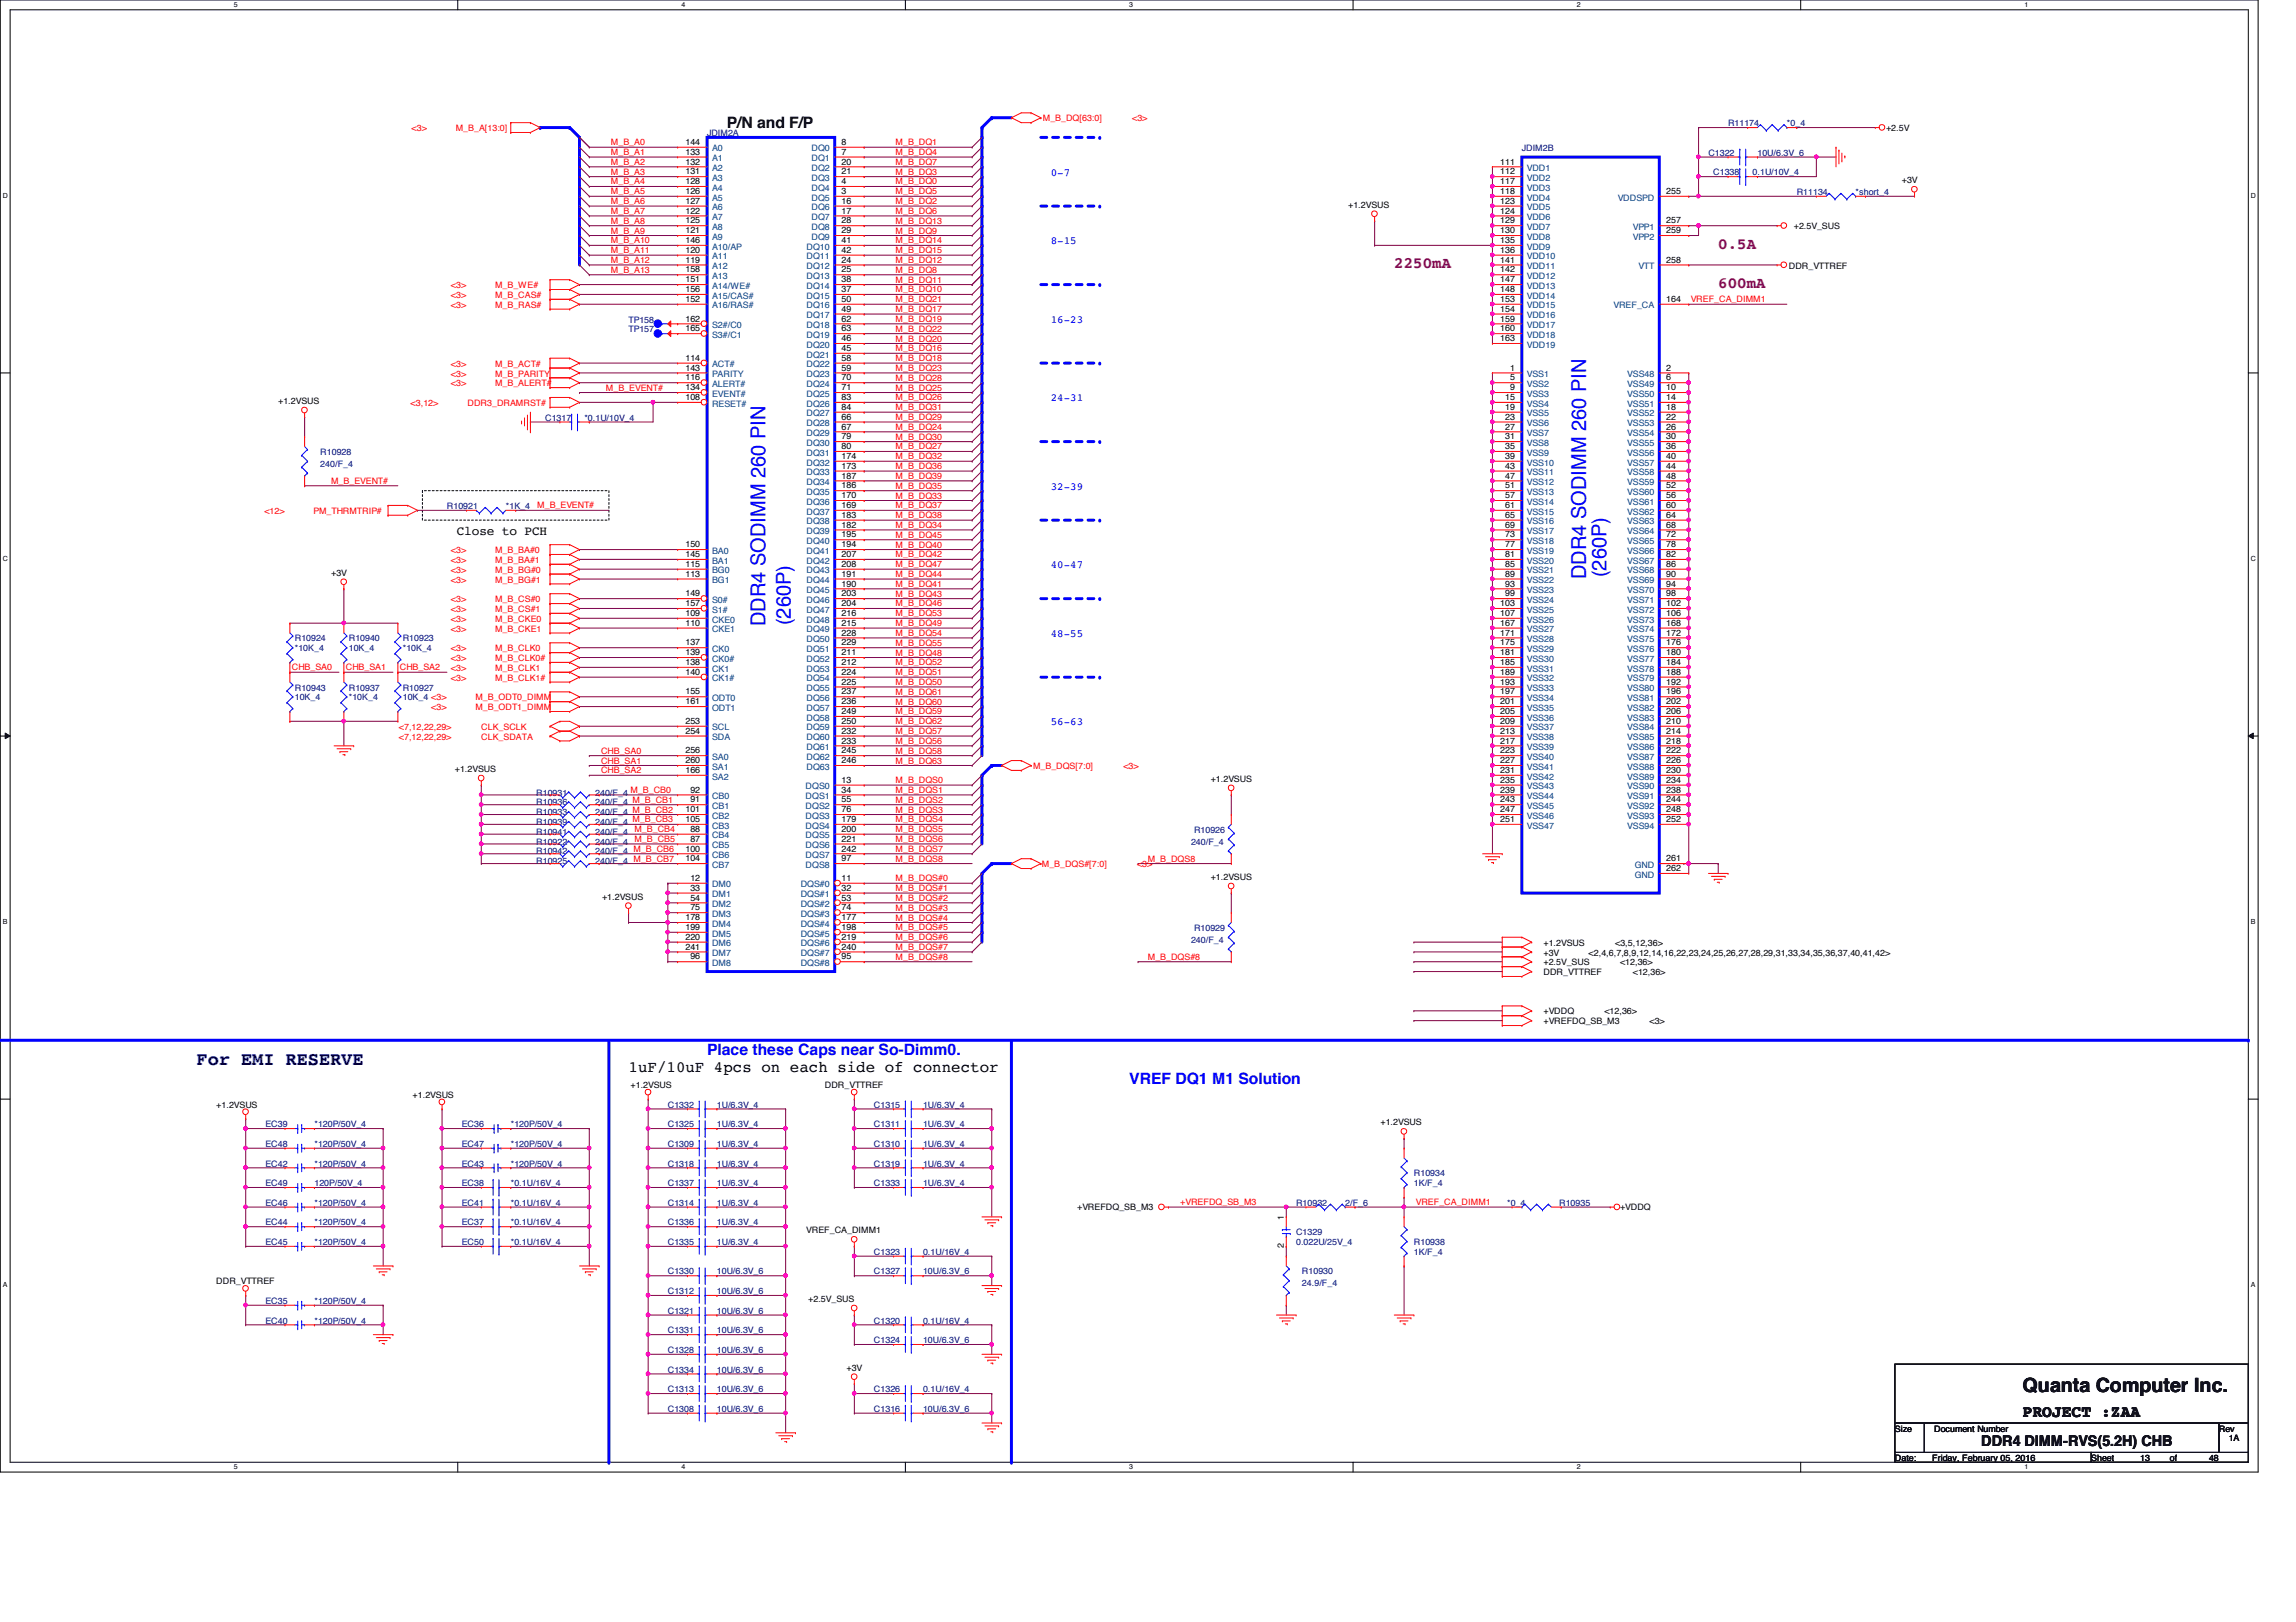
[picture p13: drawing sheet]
<svg xmlns="http://www.w3.org/2000/svg" width="297mm" height="210mm" viewBox="0 0 297 210" stroke-linecap="round" stroke-linejoin="round" font-family="sans-serif">
<defs><g id="words">
<g font-size="2.7" fill="#00f">
<text x="205.2" y="74.9" transform="rotate(-90 205.2 74.9)">DDR4 SODIMM 260 PIN</text>
<text x="207.9" y="74.7" transform="rotate(-90 207.9 74.7)">(260P)</text>
<text x="99" y="81" transform="rotate(-90 99 81)">DDR4 SODIMM 260 PIN</text>
<text x="102.3" y="80.9" transform="rotate(-90 102.3 80.9)">(260P)</text>
</g>
<text font-size="2.5" x="261.7" y="180.2">Quanta Computer Inc.</text>
<text font-size="2.4" fill="#000080" x="25.4" y="137.8">For EMI RESERVE</text>
<text font-size="2.2" x="261.7" y="183.4">PROJECT :ZAA</text>
<g font-size="2">
<text x="94" y="16.5">P/N and F/P</text>
<text x="81.3" y="138.7">1uF/10uF 4pcs on each side of connector</text>
</g>
<g font-size="2" fill="#800080">
<text x="180.4" y="34.7">2250mA</text>
<text x="222.3" y="32.2">0.5A</text>
<text x="222.3" y="37.3">600mA</text>
</g>
<g font-size="2" fill="#00f">
<text x="91.5" y="136.5">Place these Caps near So-Dimm0.</text>
<text x="146.1" y="140.3">VREF DQ1 M1 Solution</text>
</g>
<text font-size="1.9" x="256.3" y="187.1">DDR4 DIMM-RVS(5.2H) CHB</text>
<text font-size="1.7" x="59.1" y="69.3">Close to PCH</text>
<g font-size="1.4" fill="#00f">
<text x="135.9" y="22.7">0-7</text>
<text x="135.9" y="31.6">8-15</text>
<text x="135.9" y="41.8">16-23</text>
<text x="135.9" y="51.9">24-31</text>
<text x="135.9" y="63.4">32-39</text>
<text x="135.9" y="73.5">40-47</text>
<text x="135.9" y="82.4">48-55</text>
<text x="135.9" y="93.9">56-63</text>
</g>
<g font-size="1.1" fill="#f00">
<text x="53.3" y="17">&lt;3&gt;</text>
<text x="59" y="17">M_B_A[13:0]</text>
<text x="134.9" y="15.7">M_B_DQ[63:0]</text>
<text x="146.5" y="15.7">&lt;3&gt;</text>
<text x="79" y="18.8">M_B_A0</text>
<text x="79" y="23.9">M_B_A4</text>
<text x="79" y="21.3">M_B_A2</text>
<text x="79" y="22.6">M_B_A3</text>
<text x="79" y="20.1">M_B_A1</text>
<text x="115.9" y="20.1">M_B_DQ4</text>
<text x="115.9" y="21.3">M_B_DQ7</text>
<text x="115.9" y="22.6">M_B_DQ3</text>
<text x="115.9" y="18.8">M_B_DQ1</text>
<text x="115.9" y="23.9">M_B_DQ0</text>
<text x="79" y="29">M_B_A8</text>
<text x="79" y="27.7">M_B_A7</text>
<text x="79" y="26.4">M_B_A6</text>
<text x="79" y="25.1">M_B_A5</text>
<text x="115.9" y="25.1">M_B_DQ5</text>
<text x="115.9" y="26.4">M_B_DQ2</text>
<text x="115.9" y="27.7">M_B_DQ6</text>
<text x="115.9" y="29">M_B_DQ13</text>
<text x="79" y="35.3">M_B_A13</text>
<text x="79" y="34">M_B_A12</text>
<text x="79" y="32.8">M_B_A11</text>
<text x="79" y="31.5">M_B_A10</text>
<text x="79" y="30.2">M_B_A9</text>
<text x="115.9" y="30.2">M_B_DQ9</text>
<text x="115.9" y="31.5">M_B_DQ14</text>
<text x="115.9" y="32.8">M_B_DQ15</text>
<text x="115.9" y="34">M_B_DQ12</text>
<text x="115.9" y="35.3">M_B_DQ8</text>
<text x="58.3" y="38.6">&lt;3&gt;</text>
<text x="58.3" y="39.8">&lt;3&gt;</text>
<text x="58.3" y="37.3">&lt;3&gt;</text>
<text x="64" y="38.6">M_B_CAS#</text>
<text x="64" y="39.8">M_B_RAS#</text>
<text x="64" y="37.3">M_B_WE#</text>
<text x="115.9" y="37.8">M_B_DQ10</text>
<text x="115.9" y="39.1">M_B_DQ21</text>
<text x="115.9" y="40.4">M_B_DQ17</text>
<text x="115.9" y="41.7">M_B_DQ19</text>
<text x="115.9" y="36.6">M_B_DQ11</text>
<text x="218.7" y="39.1">VREF_CA_DIMM1</text>
<text x="58.3" y="47.5">&lt;3&gt;</text>
<text x="64" y="47.5">M_B_ACT#</text>
<text x="115.9" y="42.9">M_B_DQ22</text>
<text x="115.9" y="44.2">M_B_DQ20</text>
<text x="115.9" y="45.5">M_B_DQ16</text>
<text x="115.9" y="46.7">M_B_DQ18</text>
<text x="53.1" y="52.5">&lt;3,12&gt;</text>
<text x="58.3" y="48.7">&lt;3&gt;</text>
<text x="58.3" y="50">&lt;3&gt;</text>
<text x="60.5" y="52.5">DDR3_DRAMRST#</text>
<text x="64" y="48.7">M_B_PARITY</text>
<text x="64" y="50">M_B_ALERT#</text>
<text x="78.4" y="50.5">M_B_EVENT#</text>
<text x="115.9" y="50.5">M_B_DQ25</text>
<text x="115.9" y="51.8">M_B_DQ26</text>
<text x="115.9" y="53.1">M_B_DQ31</text>
<text x="115.9" y="48">M_B_DQ23</text>
<text x="115.9" y="49.3">M_B_DQ28</text>
<text x="115.9" y="54.4">M_B_DQ29</text>
<text x="115.9" y="55.6">M_B_DQ24</text>
<text x="115.9" y="56.9">M_B_DQ30</text>
<text x="115.9" y="58.2">M_B_DQ27</text>
<text x="115.9" y="59.4">M_B_DQ32</text>
<text x="42.8" y="62.6">M_B_EVENT#</text>
<text x="69.5" y="65.8">M_B_EVENT#</text>
<text x="115.9" y="63.2">M_B_DQ35</text>
<text x="115.9" y="64.5">M_B_DQ33</text>
<text x="115.9" y="65.8">M_B_DQ37</text>
<text x="115.9" y="60.7">M_B_DQ36</text>
<text x="115.9" y="62">M_B_DQ39</text>
<text x="34.2" y="66.5">&lt;12&gt;</text>
<text x="40.6" y="66.5">PM_THRMTRIP#</text>
<text x="58.3" y="71.6">&lt;3&gt;</text>
<text x="64" y="71.6">M_B_BA#0</text>
<text x="115.9" y="67.1">M_B_DQ38</text>
<text x="115.9" y="68.3">M_B_DQ34</text>
<text x="115.9" y="69.6">M_B_DQ45</text>
<text x="115.9" y="70.9">M_B_DQ40</text>
<text x="58.3" y="77.9">&lt;3&gt;</text>
<text x="58.3" y="75.4">&lt;3&gt;</text>
<text x="58.3" y="74.1">&lt;3&gt;</text>
<text x="58.3" y="72.9">&lt;3&gt;</text>
<text x="64" y="77.9">M_B_CS#0</text>
<text x="64" y="75.4">M_B_BG#1</text>
<text x="64" y="74.1">M_B_BG#0</text>
<text x="64" y="72.9">M_B_BA#1</text>
<text x="115.9" y="75.9">M_B_DQ41</text>
<text x="115.9" y="77.2">M_B_DQ43</text>
<text x="115.9" y="72.1">M_B_DQ42</text>
<text x="115.9" y="73.4">M_B_DQ47</text>
<text x="115.9" y="74.7">M_B_DQ44</text>
<text x="58.3" y="79.2">&lt;3&gt;</text>
<text x="58.3" y="80.5">&lt;3&gt;</text>
<text x="58.3" y="81.7">&lt;3&gt;</text>
<text x="64" y="79.2">M_B_CS#1</text>
<text x="64" y="80.5">M_B_CKE0</text>
<text x="64" y="81.7">M_B_CKE1</text>
<text x="115.9" y="78.5">M_B_DQ46</text>
<text x="115.9" y="79.8">M_B_DQ53</text>
<text x="115.9" y="81">M_B_DQ49</text>
<text x="115.9" y="82.3">M_B_DQ54</text>
<text x="115.9" y="83.6">M_B_DQ55</text>
<text x="37.8" y="86.7">CHB_SA0</text>
<text x="44.7" y="86.7">CHB_SA1</text>
<text x="51.7" y="86.7">CHB_SA2</text>
<text x="58.3" y="84.3">&lt;3&gt;</text>
<text x="58.3" y="85.6">&lt;3&gt;</text>
<text x="58.3" y="86.8">&lt;3&gt;</text>
<text x="58.3" y="88.1">&lt;3&gt;</text>
<text x="64" y="84.3">M_B_CLK0</text>
<text x="64" y="85.6">M_B_CLK0#</text>
<text x="64" y="86.8">M_B_CLK1</text>
<text x="64" y="88.1">M_B_CLK1#</text>
<text x="115.9" y="89.9">M_B_DQ61</text>
<text x="115.9" y="84.8">M_B_DQ48</text>
<text x="115.9" y="86.1">M_B_DQ52</text>
<text x="115.9" y="87.4">M_B_DQ51</text>
<text x="115.9" y="88.6">M_B_DQ50</text>
<text x="51.6" y="94.4">&lt;7,12,22,29&gt;</text>
<text x="51.6" y="95.7">&lt;7,12,22,29&gt;</text>
<text x="55.8" y="91.9">&lt;3&gt;</text>
<text x="61.5" y="90.6">M_B_ODT0_DIMM</text>
<text x="61.5" y="91.9">M_B_ODT1_DIMM</text>
<text x="62.3" y="94.4">CLK_SCLK</text>
<text x="62.3" y="95.7">CLK_SDATA</text>
<text x="115.9" y="92.5">M_B_DQ59</text>
<text x="115.9" y="93.7">M_B_DQ62</text>
<text x="115.9" y="95">M_B_DQ57</text>
<text x="115.9" y="91.2">M_B_DQ60</text>
<text x="77.8" y="97.5">CHB_SA0</text>
<text x="77.8" y="98.8">CHB_SA1</text>
<text x="77.8" y="100.1">CHB_SA2</text>
<text x="115.9" y="101.3">M_B_DQS0</text>
<text x="115.9" y="97.5">M_B_DQ58</text>
<text x="115.9" y="98.8">M_B_DQ63</text>
<text x="115.9" y="96.3">M_B_DQ56</text>
<text x="133.6" y="99.5">M_B_DQS[7:0]</text>
<text x="145.3" y="99.5">&lt;3&gt;</text>
<text x="81.6" y="102.6">M_B_CB0</text>
<text x="81.8" y="103.9">M_B_CB1</text>
<text x="81.8" y="105.2">M_B_CB2</text>
<text x="81.8" y="106.4">M_B_CB3</text>
<text x="82.1" y="107.7">M_B_CB4</text>
<text x="115.9" y="102.6">M_B_DQS1</text>
<text x="115.9" y="103.9">M_B_DQS2</text>
<text x="115.9" y="105.2">M_B_DQS3</text>
<text x="115.9" y="106.4">M_B_DQS4</text>
<text x="115.9" y="107.7">M_B_DQS5</text>
<text x="82" y="110.2">M_B_CB6</text>
<text x="82" y="111.5">M_B_CB7</text>
<text x="82.1" y="109">M_B_CB5</text>
<text x="115.9" y="111.5">M_B_DQS8</text>
<text x="115.9" y="109">M_B_DQS6</text>
<text x="115.9" y="110.2">M_B_DQS7</text>
<text x="134.8" y="112.2">M_B_DQS#[7:0]</text>
<text x="147.1" y="112.2">&lt;3&gt;</text>
<text x="148.5" y="111.5">M_B_DQS8</text>
<text x="115.9" y="114">M_B_DQS#0</text>
<text x="115.9" y="115.3">M_B_DQS#1</text>
<text x="115.9" y="116.6">M_B_DQS#2</text>
<text x="115.9" y="117.9">M_B_DQS#3</text>
<text x="115.9" y="119.1">M_B_DQS#4</text>
<text x="115.9" y="120.4">M_B_DQS#5</text>
<text x="115.9" y="121.7">M_B_DQS#6</text>
<text x="115.9" y="122.9">M_B_DQS#7</text>
<text x="115.9" y="124.2">M_B_DQS#8</text>
<text x="148.5" y="124.2">M_B_DQS#8</text>
<text x="152.7" y="156">+VREFDQ_SB_M3</text>
<text x="183.2" y="156">VREF_CA_DIMM1</text>
</g>
<g font-size="1.1" fill="#000080">
<text x="91.5" y="17.6">JDIM2A</text>
<text x="223.6" y="16.3">R11174</text>
<text x="231.2" y="16.3">*0_4</text>
<text x="196.9" y="19.5">JDIM2B</text>
<text x="221" y="20.2">C1322</text>
<text x="221.7" y="22.7">C1338</text>
<text x="226.7" y="22.7">0.1U/10V_4</text>
<text x="227.4" y="20.2">10U/6.3V_6</text>
<text x="232.4" y="25.2">R11134</text>
<text x="240.1" y="25.2">*short_4</text>
<text x="81.3" y="41.7">TP158</text>
<text x="81.3" y="43">TP157</text>
<text x="41.4" y="58.9">R10928</text>
<text x="70.5" y="54.4">C1317</text>
<text x="75.6" y="54.4">*0.1U/10V_4</text>
<text x="41.4" y="60.4">240/F_4</text>
<text x="57.8" y="65.9">R10921</text>
<text x="65.4" y="65.9">*1K_4</text>
<text x="38.1" y="83">R10924</text>
<text x="45.1" y="83">R10940</text>
<text x="52.1" y="83">R10923</text>
<text x="38.1" y="84.3">*10K_4</text>
<text x="38.1" y="89.4">R10943</text>
<text x="45.1" y="89.4">R10937</text>
<text x="45.1" y="84.3">10K_4</text>
<text x="52.1" y="89.4">R10927</text>
<text x="52.1" y="84.3">*10K_4</text>
<text x="38.1" y="90.6">10K_4</text>
<text x="45.1" y="90.6">*10K_4</text>
<text x="52.1" y="90.6">10K_4 &lt;3&gt;</text>
<text x="69.4" y="105.5">R10933</text>
<text x="69.4" y="106.8">R10939</text>
<text x="69.4" y="104.2">R10936</text>
<text x="69.4" y="103">R10931</text>
<text x="77" y="105.5">240/F_4</text>
<text x="77" y="106.8">240/F_4</text>
<text x="77" y="104.2">240/F_4</text>
<text x="77" y="103">240/F_4</text>
<text x="154.5" y="107.8">R10926</text>
<text x="69.4" y="108">R10941</text>
<text x="69.4" y="111.8">R10925</text>
<text x="69.4" y="109.3">R10922</text>
<text x="69.4" y="110.6">R10942</text>
<text x="77" y="108">240/F_4</text>
<text x="77" y="111.8">240/F_4</text>
<text x="77" y="109.3">240/F_4</text>
<text x="77" y="110.6">240/F_4</text>
<text x="154.1" y="109.3">240/F_4</text>
<text x="154.1" y="122">240/F_4</text>
<text x="154.5" y="120.5">R10929</text>
<text x="86.4" y="143.3">C1332</text>
<text x="92.7" y="143.3">1U/6.3V_4</text>
<text x="113.1" y="143.3">C1315</text>
<text x="119.4" y="143.3">1U/6.3V_4</text>
<text x="34.3" y="145.9">EC39</text>
<text x="34.3" y="148.4">EC48</text>
<text x="40.7" y="145.9">*120P/50V_4</text>
<text x="40.7" y="148.4">*120P/50V_4</text>
<text x="59.7" y="148.4">EC47</text>
<text x="59.7" y="145.9">EC36</text>
<text x="66.1" y="148.4">*120P/50V_4</text>
<text x="66.1" y="145.9">*120P/50V_4</text>
<text x="86.4" y="145.9">C1325</text>
<text x="86.4" y="148.4">C1309</text>
<text x="92.7" y="145.9">1U/6.3V_4</text>
<text x="92.7" y="148.4">1U/6.3V_4</text>
<text x="113.1" y="145.9">C1311</text>
<text x="113.1" y="148.4">C1310</text>
<text x="119.4" y="145.9">1U/6.3V_4</text>
<text x="119.4" y="148.4">1U/6.3V_4</text>
<text x="34.3" y="153.5">EC49</text>
<text x="34.3" y="151">EC42</text>
<text x="40.7" y="153.5">120P/50V_4</text>
<text x="40.7" y="151">*120P/50V_4</text>
<text x="59.7" y="151">EC43</text>
<text x="59.7" y="153.5">EC38</text>
<text x="66.1" y="151">*120P/50V_4</text>
<text x="66.1" y="153.5">*0.1U/16V_4</text>
<text x="86.4" y="153.5">C1337</text>
<text x="86.4" y="151">C1318</text>
<text x="92.7" y="153.5">1U/6.3V_4</text>
<text x="92.7" y="151">1U/6.3V_4</text>
<text x="113.1" y="153.5">C1333</text>
<text x="113.1" y="151">C1319</text>
<text x="119.4" y="153.5">1U/6.3V_4</text>
<text x="119.4" y="151">1U/6.3V_4</text>
<text x="182.9" y="152.2">R10934</text>
<text x="182.9" y="153.5">1K/F_4</text>
<text x="34.3" y="161.1">EC45</text>
<text x="34.3" y="158.6">EC44</text>
<text x="34.3" y="156">EC46</text>
<text x="40.7" y="161.1">*120P/50V_4</text>
<text x="40.7" y="158.6">*120P/50V_4</text>
<text x="40.7" y="156">*120P/50V_4</text>
<text x="59.7" y="161.1">EC50</text>
<text x="59.7" y="158.6">EC37</text>
<text x="59.7" y="156">EC41</text>
<text x="66.1" y="161.1">*0.1U/16V_4</text>
<text x="66.1" y="158.6">*0.1U/16V_4</text>
<text x="66.1" y="156">*0.1U/16V_4</text>
<text x="86.4" y="161.1">C1335</text>
<text x="86.4" y="158.6">C1336</text>
<text x="86.4" y="156">C1314</text>
<text x="92.7" y="161.1">1U/6.3V_4</text>
<text x="92.7" y="158.6">1U/6.3V_4</text>
<text x="92.7" y="156">1U/6.3V_4</text>
<text x="167.7" y="159.9">C1329</text>
<text x="167.7" y="161.1">0.022U/25V_4</text>
<text x="167.7" y="156">R10932</text>
<text x="174" y="156">2/F_6</text>
<text x="182.9" y="161.1">R10938</text>
<text x="195" y="156">*0_4</text>
<text x="201.7" y="156">R10935</text>
<text x="86.4" y="167.5">C1312</text>
<text x="86.4" y="164.9">C1330</text>
<text x="92.7" y="167.5">10U/6.3V_6</text>
<text x="92.7" y="164.9">10U/6.3V_6</text>
<text x="113.1" y="164.9">C1327</text>
<text x="113.1" y="162.4">C1323</text>
<text x="119.4" y="164.9">10U/6.3V_6</text>
<text x="119.4" y="162.4">0.1U/16V_4</text>
<text x="168.4" y="164.9">R10930</text>
<text x="168.4" y="166.5">24.9/F_4</text>
<text x="182.9" y="162.4">1K/F_4</text>
<text x="34.3" y="168.7">EC35</text>
<text x="34.3" y="171.3">EC40</text>
<text x="40.7" y="168.7">*120P/50V_4</text>
<text x="40.7" y="171.3">*120P/50V_4</text>
<text x="86.4" y="170">C1321</text>
<text x="86.4" y="172.6">C1331</text>
<text x="92.7" y="170">10U/6.3V_6</text>
<text x="92.7" y="172.6">10U/6.3V_6</text>
<text x="113.1" y="171.3">C1320</text>
<text x="113.1" y="173.8">C1324</text>
<text x="119.4" y="171.3">0.1U/16V_4</text>
<text x="119.4" y="173.8">10U/6.3V_6</text>
<text x="86.4" y="175.1">C1328</text>
<text x="86.4" y="177.6">C1334</text>
<text x="92.7" y="175.1">10U/6.3V_6</text>
<text x="92.7" y="177.6">10U/6.3V_6</text>
<text x="86.4" y="182.7">C1308</text>
<text x="86.4" y="180.2">C1313</text>
<text x="92.7" y="182.7">10U/6.3V_6</text>
<text x="92.7" y="180.2">10U/6.3V_6</text>
<text x="113.1" y="182.7">C1316</text>
<text x="113.1" y="180.2">C1326</text>
<text x="119.4" y="182.7">10U/6.3V_6</text>
<text x="119.4" y="180.2">0.1U/16V_4</text>
</g>
<g font-size="1.1">
<text x="244" y="17">+2.5V</text>
<text x="88.7" y="18.8">144</text>
<text x="88.7" y="20">133</text>
<text x="88.7" y="21.3">132</text>
<text x="88.7" y="22.6">131</text>
<text x="88.7" y="23.8">128</text>
<text x="108.9" y="18.8">8</text>
<text x="108.9" y="20">7</text>
<text x="108.9" y="21.3">20</text>
<text x="108.9" y="22.6">21</text>
<text x="108.9" y="23.8">4</text>
<text x="194.1" y="21.3">111</text>
<text x="194.1" y="22.6">112</text>
<text x="194.1" y="23.8">117</text>
<text x="246" y="23.7">+3V</text>
<text x="88.7" y="25.1">126</text>
<text x="88.7" y="26.4">127</text>
<text x="88.7" y="27.6">122</text>
<text x="88.7" y="28.9">125</text>
<text x="108.9" y="25.1">3</text>
<text x="108.9" y="26.4">16</text>
<text x="108.9" y="27.6">17</text>
<text x="108.9" y="28.9">28</text>
<text x="174.4" y="26.9">+1.2VSUS</text>
<text x="194.1" y="25.1">118</text>
<text x="194.1" y="26.4">123</text>
<text x="194.1" y="27.6">124</text>
<text x="194.1" y="28.9">129</text>
<text x="215.6" y="25.1">255</text>
<text x="215.6" y="28.9">257</text>
<text x="232.1" y="29.7">+2.5V_SUS</text>
<text x="88.7" y="30.2">121</text>
<text x="88.7" y="31.5">146</text>
<text x="88.7" y="32.7">120</text>
<text x="88.7" y="34">119</text>
<text x="88.7" y="35.3">158</text>
<text x="108.9" y="30.2">29</text>
<text x="108.9" y="31.5">41</text>
<text x="108.9" y="32.7">42</text>
<text x="108.9" y="34">24</text>
<text x="108.9" y="35.3">25</text>
<text x="194.1" y="30.2">130</text>
<text x="194.1" y="31.5">135</text>
<text x="194.1" y="32.7">136</text>
<text x="194.1" y="34">141</text>
<text x="194.1" y="35.3">142</text>
<text x="215.6" y="30.2">259</text>
<text x="215.6" y="34">258</text>
<text x="231.4" y="34.8">DDR_VTTREF</text>
<text x="88.7" y="36.5">151</text>
<text x="88.7" y="37.8">156</text>
<text x="88.7" y="41.6">162</text>
<text x="88.7" y="39.1">152</text>
<text x="108.9" y="36.5">38</text>
<text x="108.9" y="37.8">37</text>
<text x="108.9" y="39.1">50</text>
<text x="108.9" y="40.3">49</text>
<text x="108.9" y="41.6">62</text>
<text x="194.1" y="36.5">147</text>
<text x="194.1" y="37.8">148</text>
<text x="194.1" y="39.1">153</text>
<text x="194.1" y="40.3">154</text>
<text x="194.1" y="41.6">159</text>
<text x="215.6" y="39.1">164</text>
<text x="88.7" y="42.9">165</text>
<text x="88.7" y="46.7">114</text>
<text x="88.7" y="48">143</text>
<text x="108.9" y="42.9">63</text>
<text x="108.9" y="44.2">46</text>
<text x="108.9" y="45.4">45</text>
<text x="108.9" y="46.7">58</text>
<text x="108.9" y="48">59</text>
<text x="194.1" y="42.9">160</text>
<text x="194.1" y="44.2">163</text>
<text x="195.4" y="48">1</text>
<text x="215.6" y="48">2</text>
<text x="36" y="52.3">+1.2VSUS</text>
<text x="88.7" y="49.2">116</text>
<text x="88.7" y="50.5">134</text>
<text x="88.7" y="51.8">108</text>
<text x="108.9" y="49.2">70</text>
<text x="108.9" y="50.5">71</text>
<text x="108.9" y="51.8">83</text>
<text x="108.9" y="53">84</text>
<text x="194.7" y="51.8">15</text>
<text x="194.7" y="53">19</text>
<text x="195.4" y="49.2">5</text>
<text x="195.4" y="50.5">9</text>
<text x="215.6" y="49.2">6</text>
<text x="215.6" y="50.5">10</text>
<text x="215.6" y="51.8">14</text>
<text x="215.6" y="53">18</text>
<text x="108.9" y="54.3">66</text>
<text x="108.9" y="55.6">67</text>
<text x="108.9" y="56.9">79</text>
<text x="108.9" y="58.1">80</text>
<text x="108.9" y="59.4">174</text>
<text x="194.7" y="54.3">23</text>
<text x="194.7" y="55.6">27</text>
<text x="194.7" y="56.9">31</text>
<text x="194.7" y="58.1">35</text>
<text x="194.7" y="59.4">39</text>
<text x="215.6" y="54.3">22</text>
<text x="215.6" y="55.6">26</text>
<text x="215.6" y="56.9">30</text>
<text x="215.6" y="58.1">36</text>
<text x="215.6" y="59.4">40</text>
<text x="108.9" y="60.7">173</text>
<text x="108.9" y="61.9">187</text>
<text x="108.9" y="63.2">186</text>
<text x="108.9" y="64.5">170</text>
<text x="108.9" y="65.7">169</text>
<text x="194.7" y="60.7">43</text>
<text x="194.7" y="61.9">47</text>
<text x="194.7" y="63.2">51</text>
<text x="194.7" y="64.5">57</text>
<text x="194.7" y="65.7">61</text>
<text x="215.6" y="60.7">44</text>
<text x="215.6" y="61.9">48</text>
<text x="215.6" y="63.2">52</text>
<text x="215.6" y="64.5">56</text>
<text x="215.6" y="65.7">60</text>
<text x="88.7" y="70.8">150</text>
<text x="108.9" y="67">183</text>
<text x="108.9" y="68.3">182</text>
<text x="108.9" y="69.6">195</text>
<text x="108.9" y="70.8">194</text>
<text x="194.7" y="67">65</text>
<text x="194.7" y="68.3">69</text>
<text x="194.7" y="69.6">73</text>
<text x="194.7" y="70.8">77</text>
<text x="215.6" y="67">64</text>
<text x="215.6" y="68.3">68</text>
<text x="215.6" y="69.6">72</text>
<text x="215.6" y="70.8">78</text>
<text x="42.8" y="74.5">+3V</text>
<text x="88.7" y="72.1">145</text>
<text x="88.7" y="73.4">115</text>
<text x="88.7" y="77.2">149</text>
<text x="88.7" y="74.6">113</text>
<text x="108.9" y="72.1">207</text>
<text x="108.9" y="73.4">208</text>
<text x="108.9" y="74.6">191</text>
<text x="108.9" y="75.9">190</text>
<text x="108.9" y="77.2">203</text>
<text x="194.7" y="72.1">81</text>
<text x="194.7" y="73.4">85</text>
<text x="194.7" y="74.6">89</text>
<text x="194.7" y="75.9">93</text>
<text x="194.7" y="77.2">99</text>
<text x="215.6" y="72.1">82</text>
<text x="215.6" y="73.4">86</text>
<text x="215.6" y="74.6">90</text>
<text x="215.6" y="75.9">94</text>
<text x="215.6" y="77.2">98</text>
<text x="88.7" y="78.4">157</text>
<text x="88.7" y="83.5">137</text>
<text x="88.7" y="79.7">109</text>
<text x="88.7" y="81">110</text>
<text x="108.9" y="78.4">204</text>
<text x="108.9" y="79.7">216</text>
<text x="108.9" y="81">215</text>
<text x="108.9" y="82.3">228</text>
<text x="108.9" y="83.5">229</text>
<text x="194.1" y="78.4">103</text>
<text x="194.1" y="79.7">107</text>
<text x="194.1" y="81">167</text>
<text x="194.1" y="82.3">171</text>
<text x="194.1" y="83.5">175</text>
<text x="215.6" y="78.4">102</text>
<text x="215.6" y="79.7">106</text>
<text x="215.6" y="81">168</text>
<text x="215.6" y="82.3">172</text>
<text x="215.6" y="83.5">176</text>
<text x="88.7" y="84.8">139</text>
<text x="88.7" y="86.1">138</text>
<text x="88.7" y="87.3">140</text>
<text x="88.7" y="89.9">155</text>
<text x="108.9" y="84.8">211</text>
<text x="108.9" y="86.1">212</text>
<text x="108.9" y="87.3">224</text>
<text x="108.9" y="88.6">225</text>
<text x="108.9" y="89.9">237</text>
<text x="194.1" y="84.8">181</text>
<text x="194.1" y="86.1">185</text>
<text x="194.1" y="87.3">189</text>
<text x="194.1" y="88.6">193</text>
<text x="194.1" y="89.9">197</text>
<text x="215.6" y="84.8">180</text>
<text x="215.6" y="86.1">184</text>
<text x="215.6" y="87.3">188</text>
<text x="215.6" y="88.6">192</text>
<text x="215.6" y="89.9">196</text>
<text x="88.7" y="93.7">253</text>
<text x="88.7" y="95">254</text>
<text x="88.7" y="91.1">161</text>
<text x="108.9" y="91.1">236</text>
<text x="108.9" y="92.4">249</text>
<text x="108.9" y="93.7">250</text>
<text x="108.9" y="95">232</text>
<text x="194.1" y="91.1">201</text>
<text x="194.1" y="92.4">205</text>
<text x="194.1" y="93.7">209</text>
<text x="194.1" y="95">213</text>
<text x="215.6" y="91.1">202</text>
<text x="215.6" y="92.4">206</text>
<text x="215.6" y="93.7">210</text>
<text x="215.6" y="95">214</text>
<text x="58.8" y="99.9">+1.2VSUS</text>
<text x="88.7" y="97.5">256</text>
<text x="88.7" y="98.8">260</text>
<text x="88.7" y="100">166</text>
<text x="108.9" y="96.2">233</text>
<text x="108.9" y="97.5">245</text>
<text x="108.9" y="98.8">246</text>
<text x="108.9" y="101.3">13</text>
<text x="156.6" y="101.2">+1.2VSUS</text>
<text x="194.1" y="96.2">217</text>
<text x="194.1" y="97.5">223</text>
<text x="194.1" y="98.8">227</text>
<text x="194.1" y="100">231</text>
<text x="194.1" y="101.3">235</text>
<text x="215.6" y="96.2">218</text>
<text x="215.6" y="97.5">222</text>
<text x="215.6" y="98.8">226</text>
<text x="215.6" y="100">230</text>
<text x="215.6" y="101.3">234</text>
<text x="88.7" y="105.1">101</text>
<text x="88.7" y="106.4">105</text>
<text x="89.3" y="102.6">92</text>
<text x="89.3" y="103.8">91</text>
<text x="89.3" y="107.7">88</text>
<text x="108.9" y="102.6">34</text>
<text x="108.9" y="103.8">55</text>
<text x="108.9" y="105.1">76</text>
<text x="108.9" y="106.4">179</text>
<text x="108.9" y="107.7">200</text>
<text x="194.1" y="102.6">239</text>
<text x="194.1" y="103.8">243</text>
<text x="194.1" y="105.1">247</text>
<text x="194.1" y="106.4">251</text>
<text x="215.6" y="102.6">238</text>
<text x="215.6" y="103.8">244</text>
<text x="215.6" y="105.1">248</text>
<text x="215.6" y="106.4">252</text>
<text x="88.7" y="110.2">100</text>
<text x="88.7" y="111.5">104</text>
<text x="89.3" y="108.9">87</text>
<text x="108.9" y="108.9">221</text>
<text x="108.9" y="110.2">242</text>
<text x="108.9" y="111.5">97</text>
<text x="156.6" y="113.9">+1.2VSUS</text>
<text x="215.6" y="111.5">261</text>
<text x="215.6" y="112.7">262</text>
<text x="77.9" y="116.4">+1.2VSUS</text>
<text x="88.7" y="119.1">178</text>
<text x="89.3" y="114">12</text>
<text x="89.3" y="115.3">33</text>
<text x="89.3" y="116.5">54</text>
<text x="89.3" y="117.8">75</text>
<text x="108.9" y="114">11</text>
<text x="108.9" y="115.3">32</text>
<text x="108.9" y="116.5">53</text>
<text x="108.9" y="117.8">74</text>
<text x="108.9" y="119.1">177</text>
<text x="88.7" y="120.4">199</text>
<text x="88.7" y="121.6">220</text>
<text x="88.7" y="122.9">241</text>
<text x="89.3" y="124.2">96</text>
<text x="108.9" y="120.4">198</text>
<text x="108.9" y="121.6">219</text>
<text x="108.9" y="122.9">240</text>
<text x="108.9" y="124.2">95</text>
<text x="199.7" y="122.4">+1.2VSUS</text>
<text x="199.7" y="123.7">+3V</text>
<text x="199.7" y="124.9">+2.5V_SUS</text>
<text x="205.5" y="123.7">&lt;2,4,6,7,8,9,12,14,16,22,23,24,25,26,27,28,29,31,33,34,35,36,37,40,41,42&gt;</text>
<text x="209" y="122.4">&lt;3,5,12,36&gt;</text>
<text x="209.6" y="124.9">&lt;12,36&gt;</text>
<text x="199.7" y="126.2">DDR_VTTREF</text>
<text x="199.7" y="131.3">+VDDQ</text>
<text x="207.6" y="131.3">&lt;12,36&gt;</text>
<text x="211.2" y="126.2">&lt;12,36&gt;</text>
<text x="199.7" y="132.5">+VREFDQ_SB_M3</text>
<text x="213.4" y="132.5">&lt;3&gt;</text>
<text x="28" y="143.3">+1.2VSUS</text>
<text x="53.4" y="142.1">+1.2VSUS</text>
<text x="81.6" y="140.8">+1.2VSUS</text>
<text x="106.7" y="140.8">DDR_VTTREF</text>
<text x="178.6" y="145.6">+1.2VSUS</text>
<text x="104.3" y="159.6">VREF_CA_DIMM1</text>
<text x="139.4" y="156.5">+VREFDQ_SB_M3</text>
<text x="166.1" y="161.5" transform="rotate(-90 166.1 161.5)">2</text>
<text x="166.1" y="157.9" transform="rotate(-90 166.1 157.9)">1</text>
<text x="209.6" y="156.5">+VDDQ</text>
<text x="28" y="166.2">DDR_VTTREF</text>
<text x="104.6" y="168.5">+2.5V_SUS</text>
<text x="109.5" y="177.4">+3V</text>
<text x="245.1" y="185.3">Size</text>
<text x="250.2" y="185.3">Document Number</text>
<text x="287.1" y="185.3">Rev</text>
<text x="245.1" y="189.1">Date:</text>
<text x="250" y="189.1">Friday, February 05, 2016</text>
<text x="270.5" y="189.1">Sheet</text>
<text x="276.9" y="189.1">13</text>
<text x="280.7" y="189.1">of</text>
<text x="285.8" y="189.1">48</text>
<text x="288.3" y="186.5">1A</text>
</g>
<g font-size="1.1" fill="#004080">
<text x="92.1" y="19.6">A0</text>
<text x="92.1" y="20.9">A1</text>
<text x="92.1" y="22.1">A2</text>
<text x="92.1" y="23.4">A3</text>
<text x="105" y="19.6">DQ0</text>
<text x="105" y="20.9">DQ1</text>
<text x="105" y="22.1">DQ2</text>
<text x="105" y="23.4">DQ3</text>
<text x="197.5" y="22.1">VDD1</text>
<text x="197.5" y="23.4">VDD2</text>
<text x="92.1" y="24.7">A4</text>
<text x="92.1" y="26">A5</text>
<text x="92.1" y="27.2">A6</text>
<text x="92.1" y="28.5">A7</text>
<text x="92.1" y="29.8">A8</text>
<text x="105" y="24.7">DQ4</text>
<text x="105" y="26">DQ5</text>
<text x="105" y="27.2">DQ6</text>
<text x="105" y="28.5">DQ7</text>
<text x="105" y="29.8">DQ8</text>
<text x="197.5" y="24.7">VDD3</text>
<text x="197.5" y="26">VDD4</text>
<text x="197.5" y="27.2">VDD5</text>
<text x="197.5" y="28.5">VDD6</text>
<text x="197.5" y="29.8">VDD7</text>
<text x="209.3" y="26">VDDSPD</text>
<text x="211.2" y="29.8">VPP1</text>
<text x="92.1" y="31">A9</text>
<text x="92.1" y="32.3">A10/AP</text>
<text x="92.1" y="33.6">A11</text>
<text x="92.1" y="34.8">A12</text>
<text x="104.3" y="32.3">DQ10</text>
<text x="104.3" y="33.6">DQ11</text>
<text x="104.3" y="34.8">DQ12</text>
<text x="105" y="31">DQ9</text>
<text x="197.5" y="31">VDD8</text>
<text x="197.5" y="32.3">VDD9</text>
<text x="197.5" y="33.6">VDD10</text>
<text x="197.5" y="34.8">VDD11</text>
<text x="211.2" y="31">VPP2</text>
<text x="212" y="34.8">VTT</text>
<text x="92.1" y="36.1">A13</text>
<text x="92.1" y="37.4">A14/WE#</text>
<text x="92.1" y="38.7">A15/CAS#</text>
<text x="92.1" y="39.9">A16/RAS#</text>
<text x="104.3" y="36.1">DQ13</text>
<text x="104.3" y="37.4">DQ14</text>
<text x="104.3" y="38.7">DQ15</text>
<text x="104.3" y="39.9">DQ16</text>
<text x="104.3" y="41.2">DQ17</text>
<text x="197.5" y="36.1">VDD12</text>
<text x="197.5" y="37.4">VDD13</text>
<text x="197.5" y="38.7">VDD14</text>
<text x="197.5" y="39.9">VDD15</text>
<text x="197.5" y="41.2">VDD16</text>
<text x="208.7" y="39.9">VREF_CA</text>
<text x="92.1" y="42.5">S2#/C0</text>
<text x="92.1" y="43.7">S3#/C1</text>
<text x="92.1" y="47.5">ACT#</text>
<text x="104.3" y="42.5">DQ18</text>
<text x="104.3" y="43.7">DQ19</text>
<text x="104.3" y="45">DQ20</text>
<text x="104.3" y="46.3">DQ21</text>
<text x="104.3" y="47.5">DQ22</text>
<text x="197.5" y="42.5">VDD17</text>
<text x="197.5" y="43.7">VDD18</text>
<text x="197.5" y="45">VDD19</text>
<text x="92.1" y="50.1">ALERT#</text>
<text x="92.1" y="51.4">EVENT#</text>
<text x="92.1" y="52.6">RESET#</text>
<text x="92.1" y="48.8">PARITY</text>
<text x="104.3" y="48.8">DQ23</text>
<text x="104.3" y="50.1">DQ24</text>
<text x="104.3" y="51.4">DQ25</text>
<text x="104.3" y="52.6">DQ26</text>
<text x="104.3" y="53.9">DQ27</text>
<text x="197.5" y="48.8">VSS1</text>
<text x="197.5" y="50.1">VSS2</text>
<text x="197.5" y="51.4">VSS3</text>
<text x="197.5" y="52.6">VSS4</text>
<text x="197.5" y="53.9">VSS5</text>
<text x="210.5" y="48.8">VSS48</text>
<text x="210.5" y="50.1">VSS49</text>
<text x="210.5" y="51.4">VSS50</text>
<text x="210.5" y="52.6">VSS51</text>
<text x="210.5" y="53.9">VSS52</text>
<text x="104.3" y="55.2">DQ28</text>
<text x="104.3" y="56.4">DQ29</text>
<text x="104.3" y="57.7">DQ30</text>
<text x="104.3" y="59">DQ31</text>
<text x="197.5" y="55.2">VSS6</text>
<text x="197.5" y="56.4">VSS7</text>
<text x="197.5" y="57.7">VSS8</text>
<text x="197.5" y="59">VSS9</text>
<text x="210.5" y="55.2">VSS53</text>
<text x="210.5" y="56.4">VSS54</text>
<text x="210.5" y="57.7">VSS55</text>
<text x="210.5" y="59">VSS56</text>
<text x="104.3" y="60.2">DQ32</text>
<text x="104.3" y="61.5">DQ33</text>
<text x="104.3" y="62.8">DQ34</text>
<text x="104.3" y="64.1">DQ35</text>
<text x="104.3" y="65.3">DQ36</text>
<text x="197.5" y="60.2">VSS10</text>
<text x="197.5" y="61.5">VSS11</text>
<text x="197.5" y="62.8">VSS12</text>
<text x="197.5" y="64.1">VSS13</text>
<text x="197.5" y="65.3">VSS14</text>
<text x="210.5" y="60.2">VSS57</text>
<text x="210.5" y="61.5">VSS58</text>
<text x="210.5" y="62.8">VSS59</text>
<text x="210.5" y="64.1">VSS60</text>
<text x="210.5" y="65.3">VSS61</text>
<text x="92.1" y="71.7">BA0</text>
<text x="104.3" y="66.6">DQ37</text>
<text x="104.3" y="67.9">DQ38</text>
<text x="104.3" y="69.1">DQ39</text>
<text x="104.3" y="70.4">DQ40</text>
<text x="104.3" y="71.7">DQ41</text>
<text x="197.5" y="66.6">VSS15</text>
<text x="197.5" y="67.9">VSS16</text>
<text x="197.5" y="69.1">VSS17</text>
<text x="197.5" y="70.4">VSS18</text>
<text x="197.5" y="71.7">VSS19</text>
<text x="210.5" y="66.6">VSS62</text>
<text x="210.5" y="67.9">VSS63</text>
<text x="210.5" y="69.1">VSS64</text>
<text x="210.5" y="70.4">VSS65</text>
<text x="210.5" y="71.7">VSS66</text>
<text x="92.1" y="72.9">BA1</text>
<text x="92.1" y="74.2">BG0</text>
<text x="92.1" y="75.5">BG1</text>
<text x="104.3" y="72.9">DQ42</text>
<text x="104.3" y="74.2">DQ43</text>
<text x="104.3" y="75.5">DQ44</text>
<text x="104.3" y="76.8">DQ45</text>
<text x="197.5" y="72.9">VSS20</text>
<text x="197.5" y="74.2">VSS21</text>
<text x="197.5" y="75.5">VSS22</text>
<text x="197.5" y="76.8">VSS23</text>
<text x="210.5" y="72.9">VSS67</text>
<text x="210.5" y="74.2">VSS68</text>
<text x="210.5" y="75.5">VSS69</text>
<text x="210.5" y="76.8">VSS70</text>
<text x="92.1" y="78">S0#</text>
<text x="92.1" y="79.3">S1#</text>
<text x="92.1" y="80.6">CKE0</text>
<text x="92.1" y="81.8">CKE1</text>
<text x="104.3" y="78">DQ46</text>
<text x="104.3" y="79.3">DQ47</text>
<text x="104.3" y="80.6">DQ48</text>
<text x="104.3" y="81.8">DQ49</text>
<text x="104.3" y="83.1">DQ50</text>
<text x="197.5" y="78">VSS24</text>
<text x="197.5" y="79.3">VSS25</text>
<text x="197.5" y="80.6">VSS26</text>
<text x="197.5" y="81.8">VSS27</text>
<text x="197.5" y="83.1">VSS28</text>
<text x="210.5" y="78">VSS71</text>
<text x="210.5" y="79.3">VSS72</text>
<text x="210.5" y="80.6">VSS73</text>
<text x="210.5" y="81.8">VSS74</text>
<text x="210.5" y="83.1">VSS75</text>
<text x="92.1" y="84.4">CK0</text>
<text x="92.1" y="85.6">CK0#</text>
<text x="92.1" y="86.9">CK1</text>
<text x="92.1" y="88.2">CK1#</text>
<text x="104.3" y="84.4">DQ51</text>
<text x="104.3" y="85.6">DQ52</text>
<text x="104.3" y="86.9">DQ53</text>
<text x="104.3" y="88.2">DQ54</text>
<text x="104.3" y="89.5">DQ55</text>
<text x="197.5" y="84.4">VSS29</text>
<text x="197.5" y="85.6">VSS30</text>
<text x="197.5" y="86.9">VSS31</text>
<text x="197.5" y="88.2">VSS32</text>
<text x="197.5" y="89.5">VSS33</text>
<text x="210.5" y="84.4">VSS76</text>
<text x="210.5" y="85.6">VSS77</text>
<text x="210.5" y="86.9">VSS78</text>
<text x="210.5" y="88.2">VSS79</text>
<text x="210.5" y="89.5">VSS80</text>
<text x="92.1" y="94.5">SCL</text>
<text x="92.1" y="95.8">SDA</text>
<text x="92.1" y="90.7">ODT0</text>
<text x="92.1" y="92">ODT1</text>
<text x="104.3" y="90.7">DQ56</text>
<text x="104.3" y="92">DQ57</text>
<text x="104.3" y="93.3">DQ58</text>
<text x="104.3" y="94.5">DQ59</text>
<text x="104.3" y="95.8">DQ60</text>
<text x="197.5" y="90.7">VSS34</text>
<text x="197.5" y="92">VSS35</text>
<text x="197.5" y="93.3">VSS36</text>
<text x="197.5" y="94.5">VSS37</text>
<text x="197.5" y="95.8">VSS38</text>
<text x="210.5" y="90.7">VSS81</text>
<text x="210.5" y="92">VSS82</text>
<text x="210.5" y="93.3">VSS83</text>
<text x="210.5" y="94.5">VSS84</text>
<text x="210.5" y="95.8">VSS85</text>
<text x="92.1" y="98.3">SA0</text>
<text x="92.1" y="99.6">SA1</text>
<text x="92.1" y="100.9">SA2</text>
<text x="104.3" y="97.1">DQ61</text>
<text x="104.3" y="98.3">DQ62</text>
<text x="104.3" y="99.6">DQ63</text>
<text x="197.5" y="97.1">VSS39</text>
<text x="197.5" y="98.3">VSS40</text>
<text x="197.5" y="99.6">VSS41</text>
<text x="197.5" y="100.9">VSS42</text>
<text x="210.5" y="97.1">VSS86</text>
<text x="210.5" y="98.3">VSS87</text>
<text x="210.5" y="99.6">VSS88</text>
<text x="210.5" y="100.9">VSS89</text>
<text x="92.1" y="103.4">CB0</text>
<text x="92.1" y="104.7">CB1</text>
<text x="92.1" y="106">CB2</text>
<text x="92.1" y="107.2">CB3</text>
<text x="104.2" y="102.2">DQS0</text>
<text x="104.2" y="103.4">DQS1</text>
<text x="104.2" y="104.7">DQS2</text>
<text x="104.2" y="106">DQS3</text>
<text x="104.2" y="107.2">DQS4</text>
<text x="197.5" y="102.2">VSS43</text>
<text x="197.5" y="103.4">VSS44</text>
<text x="197.5" y="104.7">VSS45</text>
<text x="197.5" y="106">VSS46</text>
<text x="197.5" y="107.2">VSS47</text>
<text x="210.5" y="102.2">VSS90</text>
<text x="210.5" y="103.4">VSS91</text>
<text x="210.5" y="104.7">VSS92</text>
<text x="210.5" y="106">VSS93</text>
<text x="210.5" y="107.2">VSS94</text>
<text x="92.1" y="108.5">CB4</text>
<text x="92.1" y="109.8">CB5</text>
<text x="92.1" y="111">CB6</text>
<text x="92.1" y="112.3">CB7</text>
<text x="104.2" y="108.5">DQS5</text>
<text x="104.2" y="109.8">DQS6</text>
<text x="104.2" y="111">DQS7</text>
<text x="104.2" y="112.3">DQS8</text>
<text x="211.5" y="112.3">GND</text>
<text x="211.5" y="113.6">GND</text>
<text x="92.1" y="114.9">DM0</text>
<text x="92.1" y="116.1">DM1</text>
<text x="92.1" y="117.4">DM2</text>
<text x="92.1" y="118.7">DM3</text>
<text x="92.1" y="119.9">DM4</text>
<text x="103.6" y="114.9">DQS#0</text>
<text x="103.6" y="116.1">DQS#1</text>
<text x="103.6" y="117.4">DQS#2</text>
<text x="103.6" y="118.7">DQS#3</text>
<text x="103.6" y="119.9">DQS#4</text>
<text x="92.1" y="121.2">DM5</text>
<text x="92.1" y="122.5">DM6</text>
<text x="92.1" y="123.7">DM7</text>
<text x="92.1" y="125">DM8</text>
<text x="103.6" y="121.2">DQS#5</text>
<text x="103.6" y="122.5">DQS#6</text>
<text x="103.6" y="123.7">DQS#7</text>
<text x="103.6" y="125">DQS#8</text>
</g>
<g font-size=".9">
<text x="30.3" y=".9">5</text>
<text x="88.2" y=".9">4</text>
<text x="146.1" y=".9">3</text>
<text x="204" y=".9">2</text>
<text x="261.9" y=".9">1</text>
<text x=".4" y="25.6">D</text>
<text x="291.2" y="25.6">D</text>
<text x=".4" y="72.6">C</text>
<text x="291.2" y="72.6">C</text>
<text x=".4" y="119.5">B</text>
<text x="291.2" y="119.5">B</text>
<text x=".4" y="166.5">A</text>
<text x="291.2" y="166.5">A</text>
<text x="30.3" y="190.2">5</text>
<text x="88.2" y="190.2">4</text>
<text x="146.1" y="190.2">3</text>
<text x="204" y="190.2">2</text>
<text x="261.9" y="190.2">1</text>
</g>
</g></defs>
<path d="M0 0h292.1v190.5h-292.1zM1.3 1.3h289.6v187.9h-289.6z" fill="none" stroke="#000" stroke-width=".13"/>
<g fill="#fff">
<path d="M30.3 .1h.5v1h-.5z"/>
<path d="M30.3 189.4h.5v1h-.5z"/>
</g>
<path d="M59.2 0v1.3M59.2 189.2v1.3" fill="none" stroke="#000" stroke-width=".13"/>
<g fill="#fff">
<path d="M88.2 .1h.5v1h-.5z"/>
<path d="M88.2 189.4h.5v1h-.5z"/>
</g>
<path d="M117.1 0v1.3M117.1 189.2v1.3" fill="none" stroke="#000" stroke-width=".13"/>
<g fill="#fff">
<path d="M146.1 .1h.5v1h-.5z"/>
<path d="M146.1 189.4h.5v1h-.5z"/>
</g>
<path d="M175 0v1.3M175 189.2v1.3" fill="none" stroke="#000" stroke-width=".13"/>
<g fill="#fff">
<path d="M204 .1h.5v1h-.5z"/>
<path d="M204 189.4h.5v1h-.5z"/>
</g>
<path d="M233 0v1.3M233 189.2v1.3" fill="none" stroke="#000" stroke-width=".13"/>
<g fill="#fff">
<path d="M261.9 .1h.5v1h-.5z"/>
<path d="M261.9 189.4h.5v1h-.5z"/>
<path d="M.4 24.8h.6v1h-.6z"/>
<path d="M291.2 24.8h.6v1h-.6z"/>
<path d="M.4 71.8h.6v1h-.6z"/>
<path d="M291.2 71.8h.6v1h-.6z"/>
</g>
<path d="M0 48.3h1.3M290.9 48.3h1.2" fill="none" stroke="#000" stroke-width=".13"/>
<g fill="#fff">
<path d="M.4 118.7h.6v1.1h-.6z"/>
<path d="M291.2 118.7h.6v1.1h-.6z"/>
</g>
<path d="M0 95.2h1.3M.7 94.9l.6 .3-.6 .4zM290.9 95.2l.6-.3v.7zM290.9 95.2h1.2" fill="none" stroke="#000" stroke-width=".13"/>
<path d="M.7 94.9l.6 .3-.6 .4zM290.9 95.2l.6-.3v.7z" fill="#000"/>
<g fill="#fff">
<path d="M.4 165.7h.5v1.1h-.5z"/>
<path d="M291.2 165.7h.6v1.1h-.6z"/>
</g>
<path d="M0 142.2h1.3M290.9 142.2h1.2" fill="none" stroke="#000" stroke-width=".13"/>
<path d="M54.6 63.5h24.2v3.8h-24.2z" fill="none" stroke="#000" stroke-width=".13" stroke-dasharray=".3 .3"/>
<path d="M78.8 134.6v54.6" fill="none" stroke="#00f" stroke-width=".38"/>
<circle cx="78.8" cy="189.2" r=".19" fill="#00f"/>
<path d="M130.8 134.6v54.6" fill="none" stroke="#00f" stroke-width=".38"/>
<circle cx="130.8" cy="189.2" r=".19" fill="#00f"/>
<path d="M0 134.6h290.9" fill="none" stroke="#00f" stroke-width=".38"/>
<circle cx="290.9" cy="134.6" r=".19" fill="#00f"/>
<path d="M134.7 17.8h7.6" fill="none" stroke="#00f" stroke-width=".38" stroke-dasharray=".8 .8"/>
<circle cx="142.3" cy="17.8" r=".19" fill="#00f" stroke-dasharray=".8 .8"/>
<path d="M134.7 26.7h7.6" fill="none" stroke="#00f" stroke-width=".38" stroke-dasharray=".8 .8"/>
<circle cx="142.3" cy="26.7" r=".19" fill="#00f" stroke-dasharray=".8 .8"/>
<path d="M134.7 36.8h7.6" fill="none" stroke="#00f" stroke-width=".38" stroke-dasharray=".8 .8"/>
<circle cx="142.3" cy="36.8" r=".19" fill="#00f" stroke-dasharray=".8 .8"/>
<path d="M134.7 47h7.6" fill="none" stroke="#00f" stroke-width=".38" stroke-dasharray=".8 .8"/>
<circle cx="142.3" cy="47" r=".19" fill="#00f" stroke-dasharray=".8 .8"/>
<path d="M134.7 57.1h7.6" fill="none" stroke="#00f" stroke-width=".38" stroke-dasharray=".8 .8"/>
<circle cx="142.3" cy="57.1" r=".19" fill="#00f" stroke-dasharray=".8 .8"/>
<path d="M134.7 67.3h7.6" fill="none" stroke="#00f" stroke-width=".38" stroke-dasharray=".8 .8"/>
<circle cx="142.3" cy="67.3" r=".19" fill="#00f" stroke-dasharray=".8 .8"/>
<path d="M134.7 77.5h7.6" fill="none" stroke="#00f" stroke-width=".38" stroke-dasharray=".8 .8"/>
<circle cx="142.3" cy="77.5" r=".19" fill="#00f" stroke-dasharray=".8 .8"/>
<path d="M134.7 87.6h7.6" fill="none" stroke="#00f" stroke-width=".38" stroke-dasharray=".8 .8"/>
<circle cx="142.3" cy="87.6" r=".19" fill="#00f" stroke-dasharray=".8 .8"/>
<path d="M62.3 101.6h.1M62.3 101.6v1.3M147.2 111.8h.1M147.2 111.8h12.1M159.3 102.9h.1M159.3 115.6h.1M159.3 102.9v2.5M159.3 115.6v2.5M147.2 124.5h.1M147.2 124.5h12.1" fill="none" stroke="#800040" stroke-width=".13"/>
<path d="M62.1 102.7h.3l.1 .1-.1 .2-.2 .1-.1-.1z" fill-rule="evenodd" fill="#f0f"/>
<path d="M62.1 102.7h.3l.1 .1-.1 .2-.2 .1-.1-.1z" fill="none" stroke="#f0f" stroke-width=".13"/>
<path d="M62.3 111.8h.1M62.3 110.5h.1M62.3 111.8h8.9M62.3 110.5h8.9" fill="none" stroke="#800040" stroke-width=".13"/>
<path d="M62.1 110.3h.3l.1 .1-.1 .2-.2 .1-.1-.1z" fill-rule="evenodd" fill="#f0f"/>
<path d="M62.1 110.3h.3l.1 .1-.1 .2-.2 .1-.1-.1z" fill="none" stroke="#f0f" stroke-width=".13"/>
<path d="M62.3 110.5h.1M62.3 109.2h.1M62.3 107.9h.1M62.3 107.9v3.9M62.3 109.2h8.9M62.3 107.9h8.9" fill="none" stroke="#800040" stroke-width=".13"/>
<path d="M62.1 109h.3l.1 .2-.1 .2h-.2h-.1z" fill-rule="evenodd" fill="#f0f"/>
<path d="M62.1 109h.3l.1 .2-.1 .2h-.2h-.1z" fill="none" stroke="#f0f" stroke-width=".13"/>
<path d="M62.1 107.8h.3l.1 .1-.1 .2-.2 .1-.1-.1z" fill-rule="evenodd" fill="#f0f"/>
<path d="M62.1 107.8h.3l.1 .1-.1 .2-.2 .1-.1-.1z" fill="none" stroke="#f0f" stroke-width=".13"/>
<path d="M62.3 106.7h.1M62.3 106.7h8.9M62.3 106.7v1.2" fill="none" stroke="#800040" stroke-width=".13"/>
<path d="M62.1 106.5h.3l.1 .1-.1 .2-.2 .1-.1-.1z" fill-rule="evenodd" fill="#f0f"/>
<path d="M62.1 106.5h.3l.1 .1-.1 .2-.2 .1-.1-.1z" fill="none" stroke="#f0f" stroke-width=".13"/>
<path d="M62.3 105.4h.1M62.3 104.1h.1M62.3 105.4h8.9M62.3 104.1v2.6M62.3 104.1h8.9" fill="none" stroke="#800040" stroke-width=".13"/>
<path d="M62.1 105.2h.3l.1 .2-.1 .1-.2 .1-.1-.1z" fill-rule="evenodd" fill="#f0f"/>
<path d="M62.1 105.2h.3l.1 .2-.1 .1-.2 .1-.1-.1z" fill="none" stroke="#f0f" stroke-width=".13"/>
<path d="M62.1 103.9h.3l.1 .2-.1 .2-.2 .1-.1-.1z" fill-rule="evenodd" fill="#f0f"/>
<path d="M62.1 103.9h.3l.1 .2-.1 .2-.2 .1-.1-.1z" fill="none" stroke="#f0f" stroke-width=".13"/>
<g fill="none" stroke="#800040" stroke-width=".13">
<path d="M62.3 102.9h.1M62.3 102.9h8.9M62.3 102.9v1.2M77.5 102.9h.1M77.5 104.1h.1M77.5 105.4h.1M77.5 106.7h.1M77.5 107.9h.1M77.5 109.2h.1M77.5 110.5h.1M77.5 111.8h.1M77.5 102.9h10.2"/>
<path d="M77.5 104.1h10.2M77.5 105.4h10.2M77.5 106.7h10.2M77.5 107.9h10.2M77.5 109.2h10.2M77.5 110.5h10.2M77.5 111.8h10.2M57.2 143.5h.1M57.2 143.5v2.5"/>
</g>
<path d="M57 145.9h.3l.1 .1-.1 .2-.2 .1-.1-.1z" fill-rule="evenodd" fill="#f0f"/>
<path d="M57 145.9h.3l.1 .1-.1 .2-.2 .1-.1-.1z" fill="none" stroke="#f0f" stroke-width=".13"/>
<path d="M57.2 151.1h.1M57.2 151.1h5.1" fill="none" stroke="#800040" stroke-width=".13"/>
<path d="M57 150.9h.3l.1 .2-.1 .2h-.2h-.1z" fill-rule="evenodd" fill="#f0f"/>
<path d="M57 150.9h.3l.1 .2-.1 .2h-.2h-.1z" fill="none" stroke="#f0f" stroke-width=".13"/>
<path d="M57.2 148.6h.1M57.2 148.6h5.1" fill="none" stroke="#800040" stroke-width=".13"/>
<path d="M57 148.4h.3l.1 .1-.1 .2-.2 .1-.1-.1z" fill-rule="evenodd" fill="#f0f"/>
<path d="M57 148.4h.3l.1 .1-.1 .2-.2 .1-.1-.1z" fill="none" stroke="#f0f" stroke-width=".13"/>
<path d="M57.2 148.6h.1M57.2 146h.1M57.2 146v5.1M57.2 146h5.1M66.1 146h.1M66.1 148.6h.1M66.1 146h10.1M76.2 146h.1M76.2 146v2.6h-10.1" fill="none" stroke="#800040" stroke-width=".13"/>
<path d="M76 148.4h.4l.1 .1-.1 .2-.2 .1-.2-.1z" fill-rule="evenodd" fill="#f0f"/>
<path d="M76 148.4h.4l.1 .1-.1 .2-.2 .1-.2-.1z" fill="none" stroke="#f0f" stroke-width=".13"/>
<path d="M66.1 151.1h.1M76.2 148.6h.1M76.2 148.6v2.5h-10.1" fill="none" stroke="#800040" stroke-width=".13"/>
<path d="M76 150.9h.4l.1 .2-.1 .2h-.2h-.2z" fill-rule="evenodd" fill="#f0f"/>
<path d="M76 150.9h.4l.1 .2-.1 .2h-.2h-.2z" fill="none" stroke="#f0f" stroke-width=".13"/>
<path d="M76.2 151.1h.1M76.2 151.1v2.6M83.9 153.7h.1M83.9 153.7h5M83.9 153.7v2.5M92.7 153.7h.1M92.7 153.7h8.9" fill="none" stroke="#800040" stroke-width=".13"/>
<path d="M83.7 156h.3l.1 .2-.1 .1-.2 .1-.1-.1z" fill-rule="evenodd" fill="#f0f"/>
<path d="M83.7 156h.3l.1 .2-.1 .1-.2 .1-.1-.1z" fill="none" stroke="#f0f" stroke-width=".13"/>
<path d="M83.7 153.5h.3l.1 .1-.1 .2-.2 .1-.1-.1z" fill-rule="evenodd" fill="#f0f"/>
<path d="M83.7 153.5h.3l.1 .1-.1 .2-.2 .1-.1-.1z" fill="none" stroke="#f0f" stroke-width=".13"/>
<path d="M101.6 153.7h.1M101.6 153.7v2.5" fill="none" stroke="#800040" stroke-width=".13"/>
<path d="M101.4 156h.4l.1 .2-.1 .1-.2 .1-.2-.1z" fill-rule="evenodd" fill="#f0f"/>
<path d="M101.4 156h.4l.1 .2-.1 .1-.2 .1-.2-.1z" fill="none" stroke="#f0f" stroke-width=".13"/>
<path d="M101.4 153.5h.4l.1 .1-.1 .2-.2 .1-.2-.1z" fill-rule="evenodd" fill="#f0f"/>
<path d="M101.4 153.5h.4l.1 .1-.1 .2-.2 .1-.2-.1z" fill="none" stroke="#f0f" stroke-width=".13"/>
<path d="M83.9 156.2h.1M83.9 158.7h.1M83.9 156.2h5M83.9 156.2v5.1M83.9 158.7h5M92.7 156.2h.1M92.7 158.7h.1M92.7 156.2h8.9M101.6 156.2h.1M101.6 156.2v2.5h-8.9" fill="none" stroke="#800040" stroke-width=".13"/>
<path d="M83.7 158.6h.3l.1 .1-.1 .2-.2 .1-.1-.1z" fill-rule="evenodd" fill="#f0f"/>
<path d="M83.7 158.6h.3l.1 .1-.1 .2-.2 .1-.1-.1z" fill="none" stroke="#f0f" stroke-width=".13"/>
<path d="M101.6 158.7h.1M101.6 158.7v2.6" fill="none" stroke="#800040" stroke-width=".13"/>
<path d="M101.4 161.1h.4l.1 .1-.1 .2-.2 .1-.2-.1z" fill-rule="evenodd" fill="#f0f"/>
<path d="M101.4 161.1h.4l.1 .1-.1 .2-.2 .1-.2-.1z" fill="none" stroke="#f0f" stroke-width=".13"/>
<path d="M101.4 158.6h.4l.1 .1-.1 .2-.2 .1-.2-.1z" fill-rule="evenodd" fill="#f0f"/>
<path d="M101.4 158.6h.4l.1 .1-.1 .2-.2 .1-.2-.1z" fill="none" stroke="#f0f" stroke-width=".13"/>
<path d="M83.9 161.3h.1M83.9 161.3h5M83.9 161.3v3.8M92.7 161.3h.1M92.7 161.3h8.9M101.6 161.3h.1M101.6 161.3v3.8" fill="none" stroke="#800040" stroke-width=".13"/>
<path d="M83.7 161.1h.3l.1 .1-.1 .2-.2 .1-.1-.1z" fill-rule="evenodd" fill="#f0f"/>
<path d="M83.7 161.1h.3l.1 .1-.1 .2-.2 .1-.1-.1z" fill="none" stroke="#f0f" stroke-width=".13"/>
<path d="M57.2 151.1h.1M57.2 153.7h.1M57.2 151.1v5.1M57.2 153.7h5.1" fill="none" stroke="#800040" stroke-width=".13"/>
<path d="M57 156h.3l.1 .2-.1 .1-.2 .1-.1-.1z" fill-rule="evenodd" fill="#f0f"/>
<path d="M57 156h.3l.1 .2-.1 .1-.2 .1-.1-.1z" fill="none" stroke="#f0f" stroke-width=".13"/>
<path d="M57 153.5h.3l.1 .1-.1 .2-.2 .1-.1-.1z" fill-rule="evenodd" fill="#f0f"/>
<path d="M57 153.5h.3l.1 .1-.1 .2-.2 .1-.1-.1z" fill="none" stroke="#f0f" stroke-width=".13"/>
<path d="M57.2 156.2h.1M57.2 156.2h5.1M66.1 158.7h.1M66.1 158.7h10.1M57.2 161.3h.1M57.2 161.3h5.1" fill="none" stroke="#800040" stroke-width=".13"/>
<path d="M76 158.6h.4l.1 .1-.1 .2-.2 .1-.2-.1z" fill-rule="evenodd" fill="#f0f"/>
<path d="M76 158.6h.4l.1 .1-.1 .2-.2 .1-.2-.1z" fill="none" stroke="#f0f" stroke-width=".13"/>
<path d="M66.1 161.3h.1M66.1 161.3h10.1" fill="none" stroke="#800040" stroke-width=".13"/>
<path d="M76 161.1h.4l.1 .1-.1 .2-.2 .1-.2-.1z" fill-rule="evenodd" fill="#f0f"/>
<path d="M76 161.1h.4l.1 .1-.1 .2-.2 .1-.2-.1z" fill="none" stroke="#f0f" stroke-width=".13"/>
<path d="M57.2 158.7h.1M57.2 158.7h5.1M66.1 153.7h.1M66.1 153.7h10.1M76.2 158.7h.1M76.2 158.7v5.1M76.2 161.3h.1" fill="none" stroke="#800040" stroke-width=".13"/>
<path d="M76 153.5h.4l.1 .1-.1 .2-.2 .1-.2-.1z" fill-rule="evenodd" fill="#f0f"/>
<path d="M76 153.5h.4l.1 .1-.1 .2-.2 .1-.2-.1z" fill="none" stroke="#f0f" stroke-width=".13"/>
<path d="M57.2 156.2h.1M57.2 158.7h.1M57.2 156.2v5.1M76.2 153.7h.1M76.2 153.7v2.5" fill="none" stroke="#800040" stroke-width=".13"/>
<path d="M57 158.6h.3l.1 .1-.1 .2-.2 .1-.1-.1z" fill-rule="evenodd" fill="#f0f"/>
<path d="M57 158.6h.3l.1 .1-.1 .2-.2 .1-.1-.1z" fill="none" stroke="#f0f" stroke-width=".13"/>
<path d="M66.1 156.2h.1M66.1 156.2h10.1M202 156.2h.1M202 156.2h6.3" fill="none" stroke="#800040" stroke-width=".13"/>
<path d="M76 156h.4l.1 .2-.1 .1-.2 .1-.2-.1z" fill-rule="evenodd" fill="#f0f"/>
<path d="M76 156h.4l.1 .2-.1 .1-.2 .1-.2-.1z" fill="none" stroke="#f0f" stroke-width=".13"/>
<path d="M76.2 156.2h.1M76.2 156.2v2.5M151.2 156.2h.1M151.2 156.2h15.2M166.4 161.3h.1M166.4 161.3v1.3" fill="none" stroke="#800040" stroke-width=".13"/>
<path d="M166.2 156h.3l.1 .2-.1 .1-.1 .1-.2-.1z" fill-rule="evenodd" fill="#f0f"/>
<path d="M166.2 156h.3l.1 .2-.1 .1-.1 .1-.2-.1z" fill="none" stroke="#f0f" stroke-width=".13"/>
<path d="M166.4 156.2h.1M166.4 156.2h2.5M166.4 156.2v1.3M175.3 156.2h.1M175.3 156.2h20.3M181.6 156.2h.1" fill="none" stroke="#800040" stroke-width=".13"/>
<path d="M181.5 156h.3l.1 .2-.1 .1-.2 .1-.1-.1z" fill-rule="evenodd" fill="#f0f"/>
<path d="M181.5 156h.3l.1 .2-.1 .1-.2 .1-.1-.1z" fill="none" stroke="#f0f" stroke-width=".13"/>
<g fill="none" stroke="#800040" stroke-width=".13">
<path d="M37.5 93.3h.1M37.5 93.3h14M44.5 93.3h.1M44.5 93.3v3.2M76.2 97.8h.1M76.2 99.1h.1M76.2 97.8h11.5M76.2 99.1h11.5M76.2 100.3h.1M76.2 100.3h11.5M181.6 156.2h.1M181.6 147.3h.1"/>
<path d="M181.6 154.9h.1M181.6 147.3v1.3M181.6 154.9v2.6M166.4 168.9h.1M166.4 168.9v1.3M181.6 163.8h.1M181.6 163.8v6.4"/>
</g>
<path d="M44.3 93.1h.3l.1 .2-.1 .2-.2 .1-.1-.1z" fill-rule="evenodd" fill="#f0f"/>
<path d="M44.3 93.1h.3l.1 .2-.1 .2-.2 .1-.1-.1z" fill="none" stroke="#f0f" stroke-width=".13"/>
<path d="M37.5 80.6h.1M37.5 80.6h7" fill="none" stroke="#800040" stroke-width=".13"/>
<path d="M44.3 80.4h.3l.1 .2-.1 .2-.2 .1-.1-.1z" fill-rule="evenodd" fill="#f0f"/>
<path d="M44.3 80.4h.3l.1 .2-.1 .2-.2 .1-.1-.1z" fill="none" stroke="#f0f" stroke-width=".13"/>
<path d="M193.1 48.3h.1M193.1 48.3v1.2M44.5 76.2h.1M44.5 76.2v4.4M37.5 87h.1M37.5 87h6.4M44.5 80.6h.1M44.5 87h.1M44.5 80.6h7M44.5 87h6.3M51.5 87h.1M51.5 87h6.3" fill="none" stroke="#800040" stroke-width=".13"/>
<path d="M192.9 49.3h.3l.1 .2-.1 .2h-.2h-.1z" fill-rule="evenodd" fill="#f0f"/>
<path d="M192.9 49.3h.3l.1 .2-.1 .2h-.2h-.1z" fill="none" stroke="#f0f" stroke-width=".13"/>
<path d="M217.8 111.8h.1M217.8 111.8h4.5M218.5 111.8h.1M218.5 111.8v1.2" fill="none" stroke="#800040" stroke-width=".13"/>
<path d="M218.3 111.6h.3l.1 .1-.1 .2-.2 .1-.1-.1z" fill-rule="evenodd" fill="#f0f"/>
<path d="M218.3 111.6h.3l.1 .1-.1 .2-.2 .1-.1-.1z" fill="none" stroke="#f0f" stroke-width=".13"/>
<path d="M218.5 48.3h.1M218.5 48.3v1.2M222.3 111.8h.1M222.3 111.8v1.2" fill="none" stroke="#800040" stroke-width=".13"/>
<path d="M218.3 49.3h.3l.1 .2-.1 .2h-.2h-.1z" fill-rule="evenodd" fill="#f0f"/>
<path d="M218.3 49.3h.3l.1 .2-.1 .2h-.2h-.1z" fill="none" stroke="#f0f" stroke-width=".13"/>
<path d="M218.5 49.5h.1M218.5 50.8h.1M218.5 49.5v2.6" fill="none" stroke="#800040" stroke-width=".13"/>
<path d="M218.3 50.6h.3l.1 .2-.1 .1-.2 .1-.1-.1z" fill-rule="evenodd" fill="#f0f"/>
<path d="M218.3 50.6h.3l.1 .2-.1 .1-.2 .1-.1-.1z" fill="none" stroke="#f0f" stroke-width=".13"/>
<path d="M218.5 52.1h.1M218.5 52.1v1.2" fill="none" stroke="#800040" stroke-width=".13"/>
<path d="M218.3 51.9h.3l.1 .1-.1 .2-.2 .1-.1-.1z" fill-rule="evenodd" fill="#f0f"/>
<path d="M218.3 51.9h.3l.1 .1-.1 .2-.2 .1-.1-.1z" fill="none" stroke="#f0f" stroke-width=".13"/>
<path d="M218.5 53.3h.1M218.5 53.3v1.3" fill="none" stroke="#800040" stroke-width=".13"/>
<path d="M218.3 54.4h.3l.1 .2-.1 .1-.2 .1-.1-.1z" fill-rule="evenodd" fill="#f0f"/>
<path d="M218.3 54.4h.3l.1 .2-.1 .1-.2 .1-.1-.1z" fill="none" stroke="#f0f" stroke-width=".13"/>
<path d="M218.3 53.1h.3l.1 .2-.1 .2-.2 .1-.1-.1z" fill-rule="evenodd" fill="#f0f"/>
<path d="M218.3 53.1h.3l.1 .2-.1 .2-.2 .1-.1-.1z" fill="none" stroke="#f0f" stroke-width=".13"/>
<path d="M218.5 54.6h.1M218.5 54.6v1.3" fill="none" stroke="#800040" stroke-width=".13"/>
<path d="M218.3 55.7h.3l.1 .1-.1 .2-.2 .1-.1-.1z" fill-rule="evenodd" fill="#f0f"/>
<path d="M218.3 55.7h.3l.1 .1-.1 .2-.2 .1-.1-.1z" fill="none" stroke="#f0f" stroke-width=".13"/>
<path d="M218.5 55.9h.1M218.5 55.9v1.2" fill="none" stroke="#800040" stroke-width=".13"/>
<path d="M218.3 57h.3l.1 .1-.1 .2-.2 .1-.1-.1z" fill-rule="evenodd" fill="#f0f"/>
<path d="M218.3 57h.3l.1 .1-.1 .2-.2 .1-.1-.1z" fill="none" stroke="#f0f" stroke-width=".13"/>
<path d="M218.5 57.1h.1M218.5 58.4h.1M218.5 57.1v2.6" fill="none" stroke="#800040" stroke-width=".13"/>
<path d="M218.3 58.2h.3l.1 .2-.1 .2h-.2h-.1z" fill-rule="evenodd" fill="#f0f"/>
<path d="M218.3 58.2h.3l.1 .2-.1 .2h-.2h-.1z" fill="none" stroke="#f0f" stroke-width=".13"/>
<path d="M218.5 59.7h.1M218.5 59.7v1.3" fill="none" stroke="#800040" stroke-width=".13"/>
<path d="M218.3 60.8h.3l.1 .1-.1 .2-.2 .1-.1-.1z" fill-rule="evenodd" fill="#f0f"/>
<path d="M218.3 60.8h.3l.1 .1-.1 .2-.2 .1-.1-.1z" fill="none" stroke="#f0f" stroke-width=".13"/>
<path d="M218.3 59.5h.3l.1 .1-.1 .2-.2 .1-.1-.1z" fill-rule="evenodd" fill="#f0f"/>
<path d="M218.3 59.5h.3l.1 .1-.1 .2-.2 .1-.1-.1z" fill="none" stroke="#f0f" stroke-width=".13"/>
<path d="M218.5 61h.1M218.5 61v1.2" fill="none" stroke="#800040" stroke-width=".13"/>
<path d="M218.3 62h.3l.1 .2-.1 .2h-.2h-.1z" fill-rule="evenodd" fill="#f0f"/>
<path d="M218.3 62h.3l.1 .2-.1 .2h-.2h-.1z" fill="none" stroke="#f0f" stroke-width=".13"/>
<path d="M218.5 62.2h.1M218.5 63.5h.1M218.5 62.2v2.6" fill="none" stroke="#800040" stroke-width=".13"/>
<path d="M218.3 63.3h.3l.1 .2-.1 .1-.2 .1-.1-.1z" fill-rule="evenodd" fill="#f0f"/>
<path d="M218.3 63.3h.3l.1 .2-.1 .1-.2 .1-.1-.1z" fill="none" stroke="#f0f" stroke-width=".13"/>
<path d="M218.5 64.8h.1M218.5 64.8v1.2" fill="none" stroke="#800040" stroke-width=".13"/>
<path d="M218.3 65.8h.3l.1 .2-.1 .2-.2 .1-.1-.1z" fill-rule="evenodd" fill="#f0f"/>
<path d="M218.3 65.8h.3l.1 .2-.1 .2-.2 .1-.1-.1z" fill="none" stroke="#f0f" stroke-width=".13"/>
<path d="M218.3 64.6h.3l.1 .1-.1 .2-.2 .1-.1-.1z" fill-rule="evenodd" fill="#f0f"/>
<path d="M218.3 64.6h.3l.1 .1-.1 .2-.2 .1-.1-.1z" fill="none" stroke="#f0f" stroke-width=".13"/>
<path d="M218.5 66h.1M218.5 67.3h.1M218.5 66v2.6" fill="none" stroke="#800040" stroke-width=".13"/>
<path d="M218.3 67.1h.3l.1 .2-.1 .1-.2 .1-.1-.1z" fill-rule="evenodd" fill="#f0f"/>
<path d="M218.3 67.1h.3l.1 .2-.1 .1-.2 .1-.1-.1z" fill="none" stroke="#f0f" stroke-width=".13"/>
<path d="M218.5 68.6h.1M218.5 68.6v1.2" fill="none" stroke="#800040" stroke-width=".13"/>
<path d="M218.3 69.7h.3l.1 .1-.1 .2-.2 .1-.1-.1z" fill-rule="evenodd" fill="#f0f"/>
<path d="M218.3 69.7h.3l.1 .1-.1 .2-.2 .1-.1-.1z" fill="none" stroke="#f0f" stroke-width=".13"/>
<path d="M218.3 68.4h.3l.1 .1-.1 .2-.2 .1-.1-.1z" fill-rule="evenodd" fill="#f0f"/>
<path d="M218.3 68.4h.3l.1 .1-.1 .2-.2 .1-.1-.1z" fill="none" stroke="#f0f" stroke-width=".13"/>
<path d="M218.5 69.8h.1M218.5 69.8v1.3" fill="none" stroke="#800040" stroke-width=".13"/>
<path d="M218.3 70.9h.3l.1 .2-.1 .2h-.2h-.1z" fill-rule="evenodd" fill="#f0f"/>
<path d="M218.3 70.9h.3l.1 .2-.1 .2h-.2h-.1z" fill="none" stroke="#f0f" stroke-width=".13"/>
<path d="M218.5 71.1h.1M218.5 72.4h.1M218.5 71.1v2.6" fill="none" stroke="#800040" stroke-width=".13"/>
<path d="M218.3 73.5h.3l.1 .1-.1 .2-.2 .1-.1-.1z" fill-rule="evenodd" fill="#f0f"/>
<path d="M218.3 73.5h.3l.1 .1-.1 .2-.2 .1-.1-.1z" fill="none" stroke="#f0f" stroke-width=".13"/>
<path d="M218.3 72.2h.3l.1 .1-.1 .2-.2 .1-.1-.1z" fill-rule="evenodd" fill="#f0f"/>
<path d="M218.3 72.2h.3l.1 .1-.1 .2-.2 .1-.1-.1z" fill="none" stroke="#f0f" stroke-width=".13"/>
<path d="M218.5 73.7h.1M218.5 73.7v1.2" fill="none" stroke="#800040" stroke-width=".13"/>
<path d="M218.3 74.7h.3l.1 .2-.1 .2h-.2h-.1z" fill-rule="evenodd" fill="#f0f"/>
<path d="M218.3 74.7h.3l.1 .2-.1 .2h-.2h-.1z" fill="none" stroke="#f0f" stroke-width=".13"/>
<path d="M218.5 74.9h.1M218.5 76.2h.1M218.5 74.9v2.6" fill="none" stroke="#800040" stroke-width=".13"/>
<path d="M218.3 77.3h.3l.1 .1-.1 .2-.2 .1-.1-.1z" fill-rule="evenodd" fill="#f0f"/>
<path d="M218.3 77.3h.3l.1 .1-.1 .2-.2 .1-.1-.1z" fill="none" stroke="#f0f" stroke-width=".13"/>
<path d="M218.3 76h.3l.1 .2-.1 .1-.2 .1-.1-.1z" fill-rule="evenodd" fill="#f0f"/>
<path d="M218.3 76h.3l.1 .2-.1 .1-.2 .1-.1-.1z" fill="none" stroke="#f0f" stroke-width=".13"/>
<path d="M218.5 77.5h.1M218.5 78.7h.1M218.5 77.5v2.5" fill="none" stroke="#800040" stroke-width=".13"/>
<path d="M218.3 78.5h.3l.1 .2-.1 .2-.2 .1-.1-.1z" fill-rule="evenodd" fill="#f0f"/>
<path d="M218.3 78.5h.3l.1 .2-.1 .2-.2 .1-.1-.1z" fill="none" stroke="#f0f" stroke-width=".13"/>
<path d="M218.5 80h.1M218.5 80v1.3" fill="none" stroke="#800040" stroke-width=".13"/>
<path d="M218.3 81.1h.3l.1 .1-.1 .2-.2 .1-.1-.1z" fill-rule="evenodd" fill="#f0f"/>
<path d="M218.3 81.1h.3l.1 .1-.1 .2-.2 .1-.1-.1z" fill="none" stroke="#f0f" stroke-width=".13"/>
<path d="M218.3 79.8h.3l.1 .2-.1 .1-.2 .1-.1-.1z" fill-rule="evenodd" fill="#f0f"/>
<path d="M218.3 79.8h.3l.1 .2-.1 .1-.2 .1-.1-.1z" fill="none" stroke="#f0f" stroke-width=".13"/>
<path d="M218.5 81.3h.1M218.5 81.3v1.2" fill="none" stroke="#800040" stroke-width=".13"/>
<path d="M218.3 82.4h.3l.1 .1-.1 .2-.2 .1-.1-.1z" fill-rule="evenodd" fill="#f0f"/>
<path d="M218.3 82.4h.3l.1 .1-.1 .2-.2 .1-.1-.1z" fill="none" stroke="#f0f" stroke-width=".13"/>
<path d="M218.5 82.5h.1M218.5 83.8h.1M218.5 82.5v2.6" fill="none" stroke="#800040" stroke-width=".13"/>
<path d="M218.3 84.9h.3l.1 .1-.1 .2-.2 .1-.1-.1z" fill-rule="evenodd" fill="#f0f"/>
<path d="M218.3 84.9h.3l.1 .1-.1 .2-.2 .1-.1-.1z" fill="none" stroke="#f0f" stroke-width=".13"/>
<path d="M218.3 83.6h.3l.1 .2-.1 .2h-.2h-.1z" fill-rule="evenodd" fill="#f0f"/>
<path d="M218.3 83.6h.3l.1 .2-.1 .2h-.2h-.1z" fill="none" stroke="#f0f" stroke-width=".13"/>
<path d="M218.5 85.1h.1M218.5 86.4h.1M218.5 85.1v2.5" fill="none" stroke="#800040" stroke-width=".13"/>
<path d="M218.3 87.4h.3l.1 .2-.1 .2h-.2h-.1z" fill-rule="evenodd" fill="#f0f"/>
<path d="M218.3 87.4h.3l.1 .2-.1 .2h-.2h-.1z" fill="none" stroke="#f0f" stroke-width=".13"/>
<path d="M218.3 86.2h.3l.1 .1-.1 .2-.2 .1-.1-.1z" fill-rule="evenodd" fill="#f0f"/>
<path d="M218.3 86.2h.3l.1 .1-.1 .2-.2 .1-.1-.1z" fill="none" stroke="#f0f" stroke-width=".13"/>
<path d="M218.5 87.6h.1M218.5 88.9h.1M218.5 87.6v2.6" fill="none" stroke="#800040" stroke-width=".13"/>
<path d="M218.3 88.7h.3l.1 .2-.1 .1-.2 .1-.1-.1z" fill-rule="evenodd" fill="#f0f"/>
<path d="M218.3 88.7h.3l.1 .2-.1 .1-.2 .1-.1-.1z" fill="none" stroke="#f0f" stroke-width=".13"/>
<path d="M218.5 90.2h.1M218.5 90.2v1.2" fill="none" stroke="#800040" stroke-width=".13"/>
<path d="M218.3 91.2h.3l.1 .2-.1 .2-.2 .1-.1-.1z" fill-rule="evenodd" fill="#f0f"/>
<path d="M218.3 91.2h.3l.1 .2-.1 .2-.2 .1-.1-.1z" fill="none" stroke="#f0f" stroke-width=".13"/>
<path d="M218.3 90h.3l.1 .1-.1 .2-.2 .1-.1-.1z" fill-rule="evenodd" fill="#f0f"/>
<path d="M218.3 90h.3l.1 .1-.1 .2-.2 .1-.1-.1z" fill="none" stroke="#f0f" stroke-width=".13"/>
<path d="M218.5 91.4h.1M218.5 91.4v1.3" fill="none" stroke="#800040" stroke-width=".13"/>
<path d="M218.3 92.5h.3l.1 .2-.1 .1-.2 .1-.1-.1z" fill-rule="evenodd" fill="#f0f"/>
<path d="M218.3 92.5h.3l.1 .2-.1 .1-.2 .1-.1-.1z" fill="none" stroke="#f0f" stroke-width=".13"/>
<path d="M218.5 92.7h.1M218.5 94h.1M218.5 92.7v2.5" fill="none" stroke="#800040" stroke-width=".13"/>
<path d="M218.3 93.8h.3l.1 .1-.1 .2-.2 .1-.1-.1z" fill-rule="evenodd" fill="#f0f"/>
<path d="M218.3 93.8h.3l.1 .1-.1 .2-.2 .1-.1-.1z" fill="none" stroke="#f0f" stroke-width=".13"/>
<path d="M218.5 95.2h.1M218.5 95.2v1.3" fill="none" stroke="#800040" stroke-width=".13"/>
<path d="M218.3 96.3h.3l.1 .2-.1 .2h-.2h-.1z" fill-rule="evenodd" fill="#f0f"/>
<path d="M218.3 96.3h.3l.1 .2-.1 .2h-.2h-.1z" fill="none" stroke="#f0f" stroke-width=".13"/>
<path d="M218.3 95.1h.3l.1 .1-.1 .2-.2 .1-.1-.1z" fill-rule="evenodd" fill="#f0f"/>
<path d="M218.3 95.1h.3l.1 .1-.1 .2-.2 .1-.1-.1z" fill="none" stroke="#f0f" stroke-width=".13"/>
<path d="M218.5 96.5h.1M218.5 96.5v1.3" fill="none" stroke="#800040" stroke-width=".13"/>
<path d="M218.3 97.6h.3l.1 .1-.1 .2-.2 .1-.1-.1z" fill-rule="evenodd" fill="#f0f"/>
<path d="M218.3 97.6h.3l.1 .1-.1 .2-.2 .1-.1-.1z" fill="none" stroke="#f0f" stroke-width=".13"/>
<path d="M218.5 97.8h.1M218.5 99.1h.1M218.5 97.8v2.5" fill="none" stroke="#800040" stroke-width=".13"/>
<path d="M218.3 100.1h.3l.1 .2-.1 .2h-.2h-.1z" fill-rule="evenodd" fill="#f0f"/>
<path d="M218.3 100.1h.3l.1 .2-.1 .2h-.2h-.1z" fill="none" stroke="#f0f" stroke-width=".13"/>
<path d="M218.3 98.9h.3l.1 .1-.1 .2-.2 .1-.1-.1z" fill-rule="evenodd" fill="#f0f"/>
<path d="M218.3 98.9h.3l.1 .1-.1 .2-.2 .1-.1-.1z" fill="none" stroke="#f0f" stroke-width=".13"/>
<path d="M218.5 100.3h.1M218.5 101.6h.1M218.5 100.3v2.6" fill="none" stroke="#800040" stroke-width=".13"/>
<path d="M218.3 102.7h.3l.1 .1-.1 .2-.2 .1-.1-.1z" fill-rule="evenodd" fill="#f0f"/>
<path d="M218.3 102.7h.3l.1 .1-.1 .2-.2 .1-.1-.1z" fill="none" stroke="#f0f" stroke-width=".13"/>
<path d="M218.3 101.4h.3l.1 .2-.1 .1-.2 .1-.1-.1z" fill-rule="evenodd" fill="#f0f"/>
<path d="M218.3 101.4h.3l.1 .2-.1 .1-.2 .1-.1-.1z" fill="none" stroke="#f0f" stroke-width=".13"/>
<path d="M218.5 102.9h.1M218.5 102.9v1.2" fill="none" stroke="#800040" stroke-width=".13"/>
<path d="M218.3 103.9h.3l.1 .2-.1 .2-.2 .1-.1-.1z" fill-rule="evenodd" fill="#f0f"/>
<path d="M218.3 103.9h.3l.1 .2-.1 .2-.2 .1-.1-.1z" fill="none" stroke="#f0f" stroke-width=".13"/>
<path d="M218.5 104.1h.1M218.5 104.1v1.3" fill="none" stroke="#800040" stroke-width=".13"/>
<path d="M218.3 105.2h.3l.1 .2-.1 .1-.2 .1-.1-.1z" fill-rule="evenodd" fill="#f0f"/>
<path d="M218.3 105.2h.3l.1 .2-.1 .1-.2 .1-.1-.1z" fill="none" stroke="#f0f" stroke-width=".13"/>
<path d="M218.5 105.4h.1M218.5 106.7h.1M218.5 105.4v6.4" fill="none" stroke="#800040" stroke-width=".13"/>
<path d="M218.3 106.5h.3l.1 .1-.1 .2-.2 .1-.1-.1z" fill-rule="evenodd" fill="#f0f"/>
<path d="M218.3 106.5h.3l.1 .1-.1 .2-.2 .1-.1-.1z" fill="none" stroke="#f0f" stroke-width=".13"/>
<path d="M193.1 49.5h.1M193.1 50.8h.1M193.1 49.5v2.6" fill="none" stroke="#800040" stroke-width=".13"/>
<path d="M192.9 51.9h.3l.1 .1-.1 .2-.2 .1-.1-.1z" fill-rule="evenodd" fill="#f0f"/>
<path d="M192.9 51.9h.3l.1 .1-.1 .2-.2 .1-.1-.1z" fill="none" stroke="#f0f" stroke-width=".13"/>
<path d="M192.9 50.6h.3l.1 .2-.1 .1-.2 .1-.1-.1z" fill-rule="evenodd" fill="#f0f"/>
<path d="M192.9 50.6h.3l.1 .2-.1 .1-.2 .1-.1-.1z" fill="none" stroke="#f0f" stroke-width=".13"/>
<path d="M193.1 52.1h.1M193.1 53.3h.1M193.1 52.1v2.5" fill="none" stroke="#800040" stroke-width=".13"/>
<path d="M192.9 54.4h.3l.1 .2-.1 .1-.2 .1-.1-.1z" fill-rule="evenodd" fill="#f0f"/>
<path d="M192.9 54.4h.3l.1 .2-.1 .1-.2 .1-.1-.1z" fill="none" stroke="#f0f" stroke-width=".13"/>
<path d="M192.9 53.1h.3l.1 .2-.1 .2-.2 .1-.1-.1z" fill-rule="evenodd" fill="#f0f"/>
<path d="M192.9 53.1h.3l.1 .2-.1 .2-.2 .1-.1-.1z" fill="none" stroke="#f0f" stroke-width=".13"/>
<path d="M193.1 54.6h.1M193.1 55.9h.1M193.1 54.6v2.5" fill="none" stroke="#800040" stroke-width=".13"/>
<path d="M192.9 55.7h.3l.1 .1-.1 .2-.2 .1-.1-.1z" fill-rule="evenodd" fill="#f0f"/>
<path d="M192.9 55.7h.3l.1 .1-.1 .2-.2 .1-.1-.1z" fill="none" stroke="#f0f" stroke-width=".13"/>
<path d="M193.1 57.1h.1M193.1 57.1v1.3" fill="none" stroke="#800040" stroke-width=".13"/>
<path d="M192.9 57h.3l.1 .1-.1 .2-.2 .1-.1-.1z" fill-rule="evenodd" fill="#f0f"/>
<path d="M192.9 57h.3l.1 .1-.1 .2-.2 .1-.1-.1z" fill="none" stroke="#f0f" stroke-width=".13"/>
<path d="M193.1 58.4h.1M193.1 58.4v1.3" fill="none" stroke="#800040" stroke-width=".13"/>
<path d="M192.9 58.2h.3l.1 .2-.1 .2h-.2h-.1z" fill-rule="evenodd" fill="#f0f"/>
<path d="M192.9 58.2h.3l.1 .2-.1 .2h-.2h-.1z" fill="none" stroke="#f0f" stroke-width=".13"/>
<path d="M110.5 170.2h.1M110.5 162.6h.1M110.5 162.6v2.5M110.5 170.2v1.2M110.5 162.6h5.1M128.3 174h.1M128.3 174v1.3M110.5 180.3h.1M110.5 180.3v2.6" fill="none" stroke="#800040" stroke-width=".13"/>
<path d="M110.3 162.4h.4v.1v.2l-.2 .1-.2-.1z" fill-rule="evenodd" fill="#f0f"/>
<path d="M110.3 162.4h.4v.1v.2l-.2 .1-.2-.1z" fill="none" stroke="#f0f" stroke-width=".13"/>
<path d="M110.5 180.3h.1M110.5 180.3h5.1" fill="none" stroke="#800040" stroke-width=".13"/>
<path d="M110.3 180.1h.4v.2v.2l-.2 .1-.2-.1z" fill-rule="evenodd" fill="#f0f"/>
<path d="M110.3 180.1h.4v.2v.2l-.2 .1-.2-.1z" fill="none" stroke="#f0f" stroke-width=".13"/>
<path d="M193.1 59.7h.1M193.1 59.7v1.3M110.5 179.1h.1M110.5 179.1v1.2M110.5 182.9h.1M110.5 182.9h5.1" fill="none" stroke="#800040" stroke-width=".13"/>
<path d="M192.9 60.8h.3l.1 .1-.1 .2-.2 .1-.1-.1z" fill-rule="evenodd" fill="#f0f"/>
<path d="M192.9 60.8h.3l.1 .1-.1 .2-.2 .1-.1-.1z" fill="none" stroke="#f0f" stroke-width=".13"/>
<path d="M192.9 59.5h.3l.1 .1-.1 .2-.2 .1-.1-.1z" fill-rule="evenodd" fill="#f0f"/>
<path d="M192.9 59.5h.3l.1 .1-.1 .2-.2 .1-.1-.1z" fill="none" stroke="#f0f" stroke-width=".13"/>
<path d="M193.1 61h.1M193.1 62.2h.1M193.1 61v2.5" fill="none" stroke="#800040" stroke-width=".13"/>
<path d="M192.9 62h.3l.1 .2-.1 .2h-.2h-.1z" fill-rule="evenodd" fill="#f0f"/>
<path d="M192.9 62h.3l.1 .2-.1 .2h-.2h-.1z" fill="none" stroke="#f0f" stroke-width=".13"/>
<path d="M193.1 63.5h.1M193.1 63.5v1.3" fill="none" stroke="#800040" stroke-width=".13"/>
<path d="M192.9 64.6h.3l.1 .1-.1 .2-.2 .1-.1-.1z" fill-rule="evenodd" fill="#f0f"/>
<path d="M192.9 64.6h.3l.1 .1-.1 .2-.2 .1-.1-.1z" fill="none" stroke="#f0f" stroke-width=".13"/>
<path d="M192.9 63.3h.3l.1 .2-.1 .1-.2 .1-.1-.1z" fill-rule="evenodd" fill="#f0f"/>
<path d="M192.9 63.3h.3l.1 .2-.1 .1-.2 .1-.1-.1z" fill="none" stroke="#f0f" stroke-width=".13"/>
<path d="M193.1 64.8h.1M193.1 64.8v1.2" fill="none" stroke="#800040" stroke-width=".13"/>
<path d="M192.9 65.8h.3l.1 .2-.1 .2-.2 .1-.1-.1z" fill-rule="evenodd" fill="#f0f"/>
<path d="M192.9 65.8h.3l.1 .2-.1 .2-.2 .1-.1-.1z" fill="none" stroke="#f0f" stroke-width=".13"/>
<path d="M193.1 66h.1M193.1 67.3h.1M193.1 66v2.6" fill="none" stroke="#800040" stroke-width=".13"/>
<path d="M192.9 68.4h.3l.1 .1-.1 .2-.2 .1-.1-.1z" fill-rule="evenodd" fill="#f0f"/>
<path d="M192.9 68.4h.3l.1 .1-.1 .2-.2 .1-.1-.1z" fill="none" stroke="#f0f" stroke-width=".13"/>
<path d="M192.9 67.1h.3l.1 .2-.1 .1-.2 .1-.1-.1z" fill-rule="evenodd" fill="#f0f"/>
<path d="M192.9 67.1h.3l.1 .2-.1 .1-.2 .1-.1-.1z" fill="none" stroke="#f0f" stroke-width=".13"/>
<path d="M193.1 68.6h.1M193.1 68.6v1.2M110.5 171.4h.1M110.5 171.4h5.1" fill="none" stroke="#800040" stroke-width=".13"/>
<path d="M110.3 171.3h.4v.1v.2l-.2 .1-.2-.1z" fill-rule="evenodd" fill="#f0f"/>
<path d="M110.3 171.3h.4v.1v.2l-.2 .1-.2-.1z" fill="none" stroke="#f0f" stroke-width=".13"/>
<path d="M193.1 69.8h.1M193.1 69.8v1.3M110.5 171.4h.1M110.5 161.3h.1M110.5 161.3v1.3M110.5 171.4v2.6" fill="none" stroke="#800040" stroke-width=".13"/>
<path d="M192.9 70.9h.3l.1 .2-.1 .2h-.2h-.1z" fill-rule="evenodd" fill="#f0f"/>
<path d="M192.9 70.9h.3l.1 .2-.1 .2h-.2h-.1z" fill="none" stroke="#f0f" stroke-width=".13"/>
<path d="M192.9 69.7h.3l.1 .1-.1 .2-.2 .1-.1-.1z" fill-rule="evenodd" fill="#f0f"/>
<path d="M192.9 69.7h.3l.1 .1-.1 .2-.2 .1-.1-.1z" fill="none" stroke="#f0f" stroke-width=".13"/>
<path d="M193.1 71.1h.1M193.1 72.4h.1M193.1 71.1v2.6" fill="none" stroke="#800040" stroke-width=".13"/>
<path d="M192.9 73.5h.3l.1 .1-.1 .2-.2 .1-.1-.1z" fill-rule="evenodd" fill="#f0f"/>
<path d="M192.9 73.5h.3l.1 .1-.1 .2-.2 .1-.1-.1z" fill="none" stroke="#f0f" stroke-width=".13"/>
<path d="M192.9 72.2h.3l.1 .1-.1 .2-.2 .1-.1-.1z" fill-rule="evenodd" fill="#f0f"/>
<path d="M192.9 72.2h.3l.1 .1-.1 .2-.2 .1-.1-.1z" fill="none" stroke="#f0f" stroke-width=".13"/>
<path d="M193.1 73.7h.1M193.1 74.9h.1M193.1 73.7v2.5" fill="none" stroke="#800040" stroke-width=".13"/>
<path d="M192.9 76h.3l.1 .2-.1 .1-.2 .1-.1-.1z" fill-rule="evenodd" fill="#f0f"/>
<path d="M192.9 76h.3l.1 .2-.1 .1-.2 .1-.1-.1z" fill="none" stroke="#f0f" stroke-width=".13"/>
<path d="M192.9 74.7h.3l.1 .2-.1 .2h-.2h-.1z" fill-rule="evenodd" fill="#f0f"/>
<path d="M192.9 74.7h.3l.1 .2-.1 .2h-.2h-.1z" fill="none" stroke="#f0f" stroke-width=".13"/>
<path d="M193.1 76.2h.1M193.1 77.5h.1M193.1 76.2v2.5" fill="none" stroke="#800040" stroke-width=".13"/>
<path d="M192.9 78.5h.3l.1 .2-.1 .2-.2 .1-.1-.1z" fill-rule="evenodd" fill="#f0f"/>
<path d="M192.9 78.5h.3l.1 .2-.1 .2-.2 .1-.1-.1z" fill="none" stroke="#f0f" stroke-width=".13"/>
<path d="M192.9 77.3h.3l.1 .1-.1 .2-.2 .1-.1-.1z" fill-rule="evenodd" fill="#f0f"/>
<path d="M192.9 77.3h.3l.1 .1-.1 .2-.2 .1-.1-.1z" fill="none" stroke="#f0f" stroke-width=".13"/>
<path d="M193.1 78.7h.1M193.1 78.7v1.3" fill="none" stroke="#800040" stroke-width=".13"/>
<path d="M192.9 79.8h.3l.1 .2-.1 .1-.2 .1-.1-.1z" fill-rule="evenodd" fill="#f0f"/>
<path d="M192.9 79.8h.3l.1 .2-.1 .1-.2 .1-.1-.1z" fill="none" stroke="#f0f" stroke-width=".13"/>
<path d="M83.9 143.5h.1M83.9 142.2h.1M83.9 146h.1M83.9 143.5h5M83.9 142.2v3.8M83.9 146h5" fill="none" stroke="#800040" stroke-width=".13"/>
<path d="M83.7 145.9h.3l.1 .1-.1 .2-.2 .1-.1-.1z" fill-rule="evenodd" fill="#f0f"/>
<path d="M83.7 145.9h.3l.1 .1-.1 .2-.2 .1-.1-.1z" fill="none" stroke="#f0f" stroke-width=".13"/>
<path d="M83.7 143.3h.3l.1 .2-.1 .1-.2 .1-.1-.1z" fill-rule="evenodd" fill="#f0f"/>
<path d="M83.7 143.3h.3l.1 .2-.1 .1-.2 .1-.1-.1z" fill="none" stroke="#f0f" stroke-width=".13"/>
<path d="M83.9 148.6h.1M83.9 148.6h5" fill="none" stroke="#800040" stroke-width=".13"/>
<path d="M83.7 148.4h.3l.1 .1-.1 .2-.2 .1-.1-.1z" fill-rule="evenodd" fill="#f0f"/>
<path d="M83.7 148.4h.3l.1 .1-.1 .2-.2 .1-.1-.1z" fill="none" stroke="#f0f" stroke-width=".13"/>
<path d="M83.9 151.1h.1M83.9 148.6h.1M83.9 151.1h5M83.9 148.6v2.5" fill="none" stroke="#800040" stroke-width=".13"/>
<path d="M83.7 150.9h.3l.1 .2-.1 .2h-.2h-.1z" fill-rule="evenodd" fill="#f0f"/>
<path d="M83.7 150.9h.3l.1 .2-.1 .2h-.2h-.1z" fill="none" stroke="#f0f" stroke-width=".13"/>
<path d="M83.9 146h.1M83.9 146v2.6M83.9 165.1h.1M83.9 165.1h5" fill="none" stroke="#800040" stroke-width=".13"/>
<path d="M83.7 164.9h.3l.1 .2-.1 .1-.2 .1-.1-.1z" fill-rule="evenodd" fill="#f0f"/>
<path d="M83.7 164.9h.3l.1 .2-.1 .1-.2 .1-.1-.1z" fill="none" stroke="#f0f" stroke-width=".13"/>
<path d="M193.1 80h.1M193.1 81.3h.1M193.1 80v2.5M83.9 167.6h.1M83.9 167.6h5" fill="none" stroke="#800040" stroke-width=".13"/>
<path d="M192.9 82.4h.3l.1 .1-.1 .2-.2 .1-.1-.1z" fill-rule="evenodd" fill="#f0f"/>
<path d="M192.9 82.4h.3l.1 .1-.1 .2-.2 .1-.1-.1z" fill="none" stroke="#f0f" stroke-width=".13"/>
<path d="M192.9 81.1h.3l.1 .1-.1 .2-.2 .1-.1-.1z" fill-rule="evenodd" fill="#f0f"/>
<path d="M192.9 81.1h.3l.1 .1-.1 .2-.2 .1-.1-.1z" fill="none" stroke="#f0f" stroke-width=".13"/>
<path d="M193.1 82.5h.1M193.1 83.8h.1M193.1 82.5v2.6" fill="none" stroke="#800040" stroke-width=".13"/>
<path d="M192.9 84.9h.3l.1 .1-.1 .2-.2 .1-.1-.1z" fill-rule="evenodd" fill="#f0f"/>
<path d="M192.9 84.9h.3l.1 .1-.1 .2-.2 .1-.1-.1z" fill="none" stroke="#f0f" stroke-width=".13"/>
<path d="M192.9 83.6h.3l.1 .2-.1 .2h-.2h-.1z" fill-rule="evenodd" fill="#f0f"/>
<path d="M192.9 83.6h.3l.1 .2-.1 .2h-.2h-.1z" fill="none" stroke="#f0f" stroke-width=".13"/>
<path d="M193.1 85.1h.1M193.1 85.1v1.3" fill="none" stroke="#800040" stroke-width=".13"/>
<path d="M192.9 86.2h.3l.1 .1-.1 .2-.2 .1-.1-.1z" fill-rule="evenodd" fill="#f0f"/>
<path d="M192.9 86.2h.3l.1 .1-.1 .2-.2 .1-.1-.1z" fill="none" stroke="#f0f" stroke-width=".13"/>
<path d="M193.1 86.4h.1M193.1 87.6h.1M193.1 86.4v2.5" fill="none" stroke="#800040" stroke-width=".13"/>
<path d="M192.9 88.7h.3l.1 .2-.1 .1-.2 .1-.1-.1z" fill-rule="evenodd" fill="#f0f"/>
<path d="M192.9 88.7h.3l.1 .2-.1 .1-.2 .1-.1-.1z" fill="none" stroke="#f0f" stroke-width=".13"/>
<path d="M192.9 87.4h.3l.1 .2-.1 .2h-.2h-.1z" fill-rule="evenodd" fill="#f0f"/>
<path d="M192.9 87.4h.3l.1 .2-.1 .2h-.2h-.1z" fill="none" stroke="#f0f" stroke-width=".13"/>
<path d="M193.1 88.9h.1M193.1 88.9v1.3" fill="none" stroke="#800040" stroke-width=".13"/>
<path d="M192.9 90h.3l.1 .1-.1 .2-.2 .1-.1-.1z" fill-rule="evenodd" fill="#f0f"/>
<path d="M192.9 90h.3l.1 .1-.1 .2-.2 .1-.1-.1z" fill="none" stroke="#f0f" stroke-width=".13"/>
<path d="M83.9 170.2h.1M83.9 172.7h.1M83.9 170.2h5M83.9 172.7h5" fill="none" stroke="#800040" stroke-width=".13"/>
<path d="M83.7 172.5h.3l.1 .2-.1 .2h-.2h-.1z" fill-rule="evenodd" fill="#f0f"/>
<path d="M83.7 172.5h.3l.1 .2-.1 .2h-.2h-.1z" fill="none" stroke="#f0f" stroke-width=".13"/>
<path d="M83.9 167.6h.1M83.9 167.6v2.6" fill="none" stroke="#800040" stroke-width=".13"/>
<path d="M83.7 170h.3l.1 .1-.1 .2-.2 .1-.1-.1z" fill-rule="evenodd" fill="#f0f"/>
<path d="M83.7 170h.3l.1 .1-.1 .2-.2 .1-.1-.1z" fill="none" stroke="#f0f" stroke-width=".13"/>
<path d="M83.7 167.4h.3l.1 .2-.1 .2-.2 .1-.1-.1z" fill-rule="evenodd" fill="#f0f"/>
<path d="M83.7 167.4h.3l.1 .2-.1 .2-.2 .1-.1-.1z" fill="none" stroke="#f0f" stroke-width=".13"/>
<path d="M83.9 170.2h.1M83.9 175.3h.1M83.9 170.2v2.5M83.9 175.3h5" fill="none" stroke="#800040" stroke-width=".13"/>
<path d="M83.7 175.1h.3l.1 .1-.1 .2-.2 .1-.1-.1z" fill-rule="evenodd" fill="#f0f"/>
<path d="M83.7 175.1h.3l.1 .1-.1 .2-.2 .1-.1-.1z" fill="none" stroke="#f0f" stroke-width=".13"/>
<path d="M83.9 177.8h.1M83.9 177.8h5M83.9 177.8v2.5M83.9 180.3h.1M83.9 180.3h5" fill="none" stroke="#800040" stroke-width=".13"/>
<path d="M83.7 180.1h.3l.1 .2-.1 .2-.2 .1-.1-.1z" fill-rule="evenodd" fill="#f0f"/>
<path d="M83.7 180.1h.3l.1 .2-.1 .2-.2 .1-.1-.1z" fill="none" stroke="#f0f" stroke-width=".13"/>
<path d="M83.7 177.6h.3l.1 .2-.1 .1-.2 .1-.1-.1z" fill-rule="evenodd" fill="#f0f"/>
<path d="M83.7 177.6h.3l.1 .2-.1 .1-.2 .1-.1-.1z" fill="none" stroke="#f0f" stroke-width=".13"/>
<path d="M193.1 90.2h.1M193.1 91.4h.1M193.1 90.2v2.5M83.9 175.3h.1M83.9 175.3v2.5M92.7 165.1h.1M92.7 167.6h.1M92.7 165.1h8.9M92.7 167.6h8.9M83.9 182.9h.1M83.9 182.9h5" fill="none" stroke="#800040" stroke-width=".13"/>
<path d="M192.9 92.5h.3l.1 .2-.1 .1-.2 .1-.1-.1z" fill-rule="evenodd" fill="#f0f"/>
<path d="M192.9 92.5h.3l.1 .2-.1 .1-.2 .1-.1-.1z" fill="none" stroke="#f0f" stroke-width=".13"/>
<path d="M192.9 91.2h.3l.1 .2-.1 .2-.2 .1-.1-.1z" fill-rule="evenodd" fill="#f0f"/>
<path d="M192.9 91.2h.3l.1 .2-.1 .2-.2 .1-.1-.1z" fill="none" stroke="#f0f" stroke-width=".13"/>
<path d="M193.1 92.7h.1M193.1 94h.1M193.1 92.7v2.5" fill="none" stroke="#800040" stroke-width=".13"/>
<path d="M192.9 93.8h.3l.1 .1-.1 .2-.2 .1-.1-.1z" fill-rule="evenodd" fill="#f0f"/>
<path d="M192.9 93.8h.3l.1 .1-.1 .2-.2 .1-.1-.1z" fill="none" stroke="#f0f" stroke-width=".13"/>
<path d="M193.1 95.2h.1M193.1 95.2v1.3" fill="none" stroke="#800040" stroke-width=".13"/>
<path d="M192.9 96.3h.3l.1 .2-.1 .2h-.2h-.1z" fill-rule="evenodd" fill="#f0f"/>
<path d="M192.9 96.3h.3l.1 .2-.1 .2h-.2h-.1z" fill="none" stroke="#f0f" stroke-width=".13"/>
<path d="M192.9 95.1h.3l.1 .1-.1 .2-.2 .1-.1-.1z" fill-rule="evenodd" fill="#f0f"/>
<path d="M192.9 95.1h.3l.1 .1-.1 .2-.2 .1-.1-.1z" fill="none" stroke="#f0f" stroke-width=".13"/>
<path d="M193.1 96.5h.1M193.1 97.8h.1M193.1 96.5v2.6" fill="none" stroke="#800040" stroke-width=".13"/>
<path d="M192.9 97.6h.3l.1 .1-.1 .2-.2 .1-.1-.1z" fill-rule="evenodd" fill="#f0f"/>
<path d="M192.9 97.6h.3l.1 .1-.1 .2-.2 .1-.1-.1z" fill="none" stroke="#f0f" stroke-width=".13"/>
<path d="M193.1 99.1h.1M193.1 99.1v1.2" fill="none" stroke="#800040" stroke-width=".13"/>
<path d="M192.9 100.1h.3l.1 .2-.1 .2h-.2h-.1z" fill-rule="evenodd" fill="#f0f"/>
<path d="M192.9 100.1h.3l.1 .2-.1 .2h-.2h-.1z" fill="none" stroke="#f0f" stroke-width=".13"/>
<path d="M192.9 98.9h.3l.1 .1-.1 .2-.2 .1-.1-.1z" fill-rule="evenodd" fill="#f0f"/>
<path d="M192.9 98.9h.3l.1 .1-.1 .2-.2 .1-.1-.1z" fill="none" stroke="#f0f" stroke-width=".13"/>
<path d="M92.7 143.5h.1M92.7 143.5h8.9M92.7 170.2h.1M92.7 172.7h.1M92.7 175.3h.1M92.7 170.2h8.9M92.7 172.7h8.9M92.7 175.3h8.9" fill="none" stroke="#800040" stroke-width=".13"/>
<path d="M101.4 175.1h.4l.1 .1-.1 .2-.2 .1-.2-.1z" fill-rule="evenodd" fill="#f0f"/>
<path d="M101.4 175.1h.4l.1 .1-.1 .2-.2 .1-.2-.1z" fill="none" stroke="#f0f" stroke-width=".13"/>
<g fill="none" stroke="#800040" stroke-width=".13">
<path d="M92.7 146h.1M92.7 148.6h.1M92.7 151.1h.1M92.7 146h8.9M92.7 148.6h8.9M92.7 151.1h8.9M92.7 177.8h.1M92.7 177.8h8.9M101.6 165.1h.1M101.6 165.1v2.5M92.7 180.3h.1M92.7 182.9h.1"/>
<path d="M92.7 180.3h8.9M92.7 182.9h8.9"/>
</g>
<path d="M101.4 164.9h.4l.1 .2-.1 .1-.2 .1-.2-.1z" fill-rule="evenodd" fill="#f0f"/>
<path d="M101.4 164.9h.4l.1 .2-.1 .1-.2 .1-.2-.1z" fill="none" stroke="#f0f" stroke-width=".13"/>
<path d="M101.6 148.6h.1M101.6 148.6v2.5" fill="none" stroke="#800040" stroke-width=".13"/>
<path d="M101.4 150.9h.4l.1 .2-.1 .2h-.2h-.2z" fill-rule="evenodd" fill="#f0f"/>
<path d="M101.4 150.9h.4l.1 .2-.1 .2h-.2h-.2z" fill="none" stroke="#f0f" stroke-width=".13"/>
<path d="M101.4 148.4h.4l.1 .1-.1 .2-.2 .1-.2-.1z" fill-rule="evenodd" fill="#f0f"/>
<path d="M101.4 148.4h.4l.1 .1-.1 .2-.2 .1-.2-.1z" fill="none" stroke="#f0f" stroke-width=".13"/>
<path d="M101.6 177.8h.1M101.6 177.8v2.5" fill="none" stroke="#800040" stroke-width=".13"/>
<path d="M101.4 180.1h.4l.1 .2-.1 .2-.2 .1-.2-.1z" fill-rule="evenodd" fill="#f0f"/>
<path d="M101.4 180.1h.4l.1 .2-.1 .2-.2 .1-.2-.1z" fill="none" stroke="#f0f" stroke-width=".13"/>
<path d="M101.4 177.6h.4l.1 .2-.1 .1-.2 .1-.2-.1z" fill-rule="evenodd" fill="#f0f"/>
<path d="M101.4 177.6h.4l.1 .2-.1 .1-.2 .1-.2-.1z" fill="none" stroke="#f0f" stroke-width=".13"/>
<path d="M193.1 100.3h.1M193.1 101.6h.1M193.1 100.3v2.6" fill="none" stroke="#800040" stroke-width=".13"/>
<path d="M192.9 102.7h.3l.1 .1-.1 .2-.2 .1-.1-.1z" fill-rule="evenodd" fill="#f0f"/>
<path d="M192.9 102.7h.3l.1 .1-.1 .2-.2 .1-.1-.1z" fill="none" stroke="#f0f" stroke-width=".13"/>
<path d="M192.9 101.4h.3l.1 .2-.1 .1-.2 .1-.1-.1z" fill-rule="evenodd" fill="#f0f"/>
<path d="M192.9 101.4h.3l.1 .2-.1 .1-.2 .1-.1-.1z" fill="none" stroke="#f0f" stroke-width=".13"/>
<path d="M193.1 102.9h.1M193.1 102.9v1.2" fill="none" stroke="#800040" stroke-width=".13"/>
<path d="M192.9 103.9h.3l.1 .2-.1 .2-.2 .1-.1-.1z" fill-rule="evenodd" fill="#f0f"/>
<path d="M192.9 103.9h.3l.1 .2-.1 .2-.2 .1-.1-.1z" fill="none" stroke="#f0f" stroke-width=".13"/>
<path d="M193.1 104.1h.1M193.1 105.4h.1M193.1 104.1v2.6" fill="none" stroke="#800040" stroke-width=".13"/>
<path d="M192.9 105.2h.3l.1 .2-.1 .1-.2 .1-.1-.1z" fill-rule="evenodd" fill="#f0f"/>
<path d="M192.9 105.2h.3l.1 .2-.1 .1-.2 .1-.1-.1z" fill="none" stroke="#f0f" stroke-width=".13"/>
<path d="M193.1 106.7h.1M193.1 106.7v3.8" fill="none" stroke="#800040" stroke-width=".13"/>
<path d="M192.9 106.5h.3l.1 .1-.1 .2-.2 .1-.1-.1z" fill-rule="evenodd" fill="#f0f"/>
<path d="M192.9 106.5h.3l.1 .1-.1 .2-.2 .1-.1-.1z" fill="none" stroke="#f0f" stroke-width=".13"/>
<path d="M218.5 39.4h.1M218.5 25.4h.1M218.5 39.4h12.7M218.5 25.4h1.2M101.6 175.3h.1M101.6 167.6h.1M101.6 167.6v2.6M101.6 175.3v2.5" fill="none" stroke="#800040" stroke-width=".13"/>
<path d="M101.4 170h.4l.1 .1-.1 .2-.2 .1-.2-.1z" fill-rule="evenodd" fill="#f0f"/>
<path d="M101.4 170h.4l.1 .1-.1 .2-.2 .1-.2-.1z" fill="none" stroke="#f0f" stroke-width=".13"/>
<path d="M101.4 167.4h.4l.1 .2-.1 .2-.2 .1-.2-.1z" fill-rule="evenodd" fill="#f0f"/>
<path d="M101.4 167.4h.4l.1 .2-.1 .2-.2 .1-.2-.1z" fill="none" stroke="#f0f" stroke-width=".13"/>
<g fill="none" stroke="#800040" stroke-width=".13">
<path d="M101.6 151.1h.1M101.6 146h.1M101.6 143.5h.1M101.6 143.5v5.1M101.6 151.1v2.6M83.9 172.7h.1M83.9 165.1h.1M83.9 165.1v2.5M83.9 172.7v2.6M101.6 172.7h.1M101.6 172.7v2.6M83.9 180.3h.1"/>
<path d="M83.9 180.3v2.6M101.6 180.3h.1M101.6 180.3v2.6"/>
</g>
<path d="M101.4 145.9h.4l.1 .1-.1 .2-.2 .1-.2-.1z" fill-rule="evenodd" fill="#f0f"/>
<path d="M101.4 145.9h.4l.1 .1-.1 .2-.2 .1-.2-.1z" fill="none" stroke="#f0f" stroke-width=".13"/>
<path d="M101.6 170.2h.1M101.6 170.2v2.5" fill="none" stroke="#800040" stroke-width=".13"/>
<path d="M101.4 172.5h.4l.1 .2-.1 .2h-.2h-.2z" fill-rule="evenodd" fill="#f0f"/>
<path d="M101.4 172.5h.4l.1 .2-.1 .2h-.2h-.2z" fill="none" stroke="#f0f" stroke-width=".13"/>
<path d="M219.7 22.9h.1M219.7 22.9h3.9M227.4 22.9h.1M227.4 22.9h7.6M83.9 151.1h.1M83.9 151.1v2.6M119.4 153.7h.1M119.4 143.5h.1M119.4 153.7h8.9M119.4 143.5h8.9" fill="none" stroke="#800040" stroke-width=".13"/>
<path d="M219.6 22.7h.3l.1 .1-.1 .2-.2 .1-.1-.1z" fill-rule="evenodd" fill="#f0f"/>
<path d="M219.6 22.7h.3l.1 .1-.1 .2-.2 .1-.1-.1z" fill="none" stroke="#f0f" stroke-width=".13"/>
<path d="M219.7 22.9h.1M219.7 20.3h.1M219.7 20.3v5.1M219.7 20.3h3.9" fill="none" stroke="#800040" stroke-width=".13"/>
<path d="M219.6 20.1h.3l.1 .2-.1 .2h-.2h-.1z" fill-rule="evenodd" fill="#f0f"/>
<path d="M219.6 20.1h.3l.1 .2-.1 .2h-.2h-.1z" fill="none" stroke="#f0f" stroke-width=".13"/>
<path d="M227.4 20.3h.1M227.4 20.3h7.6M235 20.3h.1M235 20.3v2.6" fill="none" stroke="#800040" stroke-width=".13"/>
<path d="M234.8 20.1h.3l.1 .2-.1 .2h-.2h-.1z" fill-rule="evenodd" fill="#f0f"/>
<path d="M234.8 20.1h.3l.1 .2-.1 .2h-.2h-.1z" fill="none" stroke="#f0f" stroke-width=".13"/>
<path d="M119.4 146h.1M119.4 148.6h.1M119.4 151.1h.1M119.4 146h8.9M119.4 148.6h8.9M119.4 151.1h8.9M128.3 151.1h.1M128.3 151.1v2.6" fill="none" stroke="#800040" stroke-width=".13"/>
<path d="M128.1 150.9h.3l.1 .2-.1 .2h-.1h-.2z" fill-rule="evenodd" fill="#f0f"/>
<path d="M128.1 150.9h.3l.1 .2-.1 .2h-.1h-.2z" fill="none" stroke="#f0f" stroke-width=".13"/>
<path d="M128.3 146h.1M128.3 143.5h.1M128.3 143.5v5.1" fill="none" stroke="#800040" stroke-width=".13"/>
<path d="M128.1 145.9h.3l.1 .1-.1 .2-.1 .1-.2-.1z" fill-rule="evenodd" fill="#f0f"/>
<path d="M128.1 145.9h.3l.1 .1-.1 .2-.1 .1-.2-.1z" fill="none" stroke="#f0f" stroke-width=".13"/>
<path d="M128.3 148.6h.1M128.3 148.6v2.5" fill="none" stroke="#800040" stroke-width=".13"/>
<path d="M128.1 148.4h.3l.1 .1-.1 .2-.1 .1-.2-.1z" fill-rule="evenodd" fill="#f0f"/>
<path d="M128.1 148.4h.3l.1 .1-.1 .2-.1 .1-.2-.1z" fill="none" stroke="#f0f" stroke-width=".13"/>
<path d="M128.3 153.7h.1M128.3 153.7v3.8" fill="none" stroke="#800040" stroke-width=".13"/>
<path d="M128.1 153.5h.3l.1 .1-.1 .2-.1 .1-.2-.1z" fill-rule="evenodd" fill="#f0f"/>
<path d="M128.1 153.5h.3l.1 .1-.1 .2-.1 .1-.2-.1z" fill="none" stroke="#f0f" stroke-width=".13"/>
<path d="M110.5 153.7h.1M110.5 143.5h.1M110.5 146h.1M110.5 148.6h.1M110.5 153.7h5.1M110.5 143.5h5.1M110.5 146h5.1M110.5 148.6h5.1" fill="none" stroke="#800040" stroke-width=".13"/>
<path d="M110.3 148.4h.4v.1v.2l-.2 .1-.2-.1z" fill-rule="evenodd" fill="#f0f"/>
<path d="M110.3 148.4h.4v.1v.2l-.2 .1-.2-.1z" fill="none" stroke="#f0f" stroke-width=".13"/>
<path d="M110.5 151.1h.1M110.5 151.1h5.1" fill="none" stroke="#800040" stroke-width=".13"/>
<path d="M110.3 150.9h.4v.2v.2h-.2h-.2z" fill-rule="evenodd" fill="#f0f"/>
<path d="M110.3 150.9h.4v.2v.2h-.2h-.2z" fill="none" stroke="#f0f" stroke-width=".13"/>
<path d="M110.5 143.5h.1M110.5 143.5v2.5" fill="none" stroke="#800040" stroke-width=".13"/>
<path d="M110.3 145.9h.4v.1v.2l-.2 .1-.2-.1z" fill-rule="evenodd" fill="#f0f"/>
<path d="M110.3 145.9h.4v.1v.2l-.2 .1-.2-.1z" fill="none" stroke="#f0f" stroke-width=".13"/>
<path d="M110.3 143.3h.4v.2v.1l-.2 .1-.2-.1z" fill-rule="evenodd" fill="#f0f"/>
<path d="M110.3 143.3h.4v.2v.1l-.2 .1-.2-.1z" fill="none" stroke="#f0f" stroke-width=".13"/>
<path d="M193.1 21.6h.1M193.1 22.9h.1M193.1 21.6v2.5M218.5 34.3h.1M218.5 29.2h.1M218.5 34.3h11.4M218.5 29.2h1.2M219.7 29.2h.1M219.7 29.2v1.3M235 20.3h.1M235 20.3h2.5" fill="none" stroke="#800040" stroke-width=".13"/>
<path d="M192.9 22.7h.3l.1 .1-.1 .2-.2 .1-.1-.1z" fill-rule="evenodd" fill="#f0f"/>
<path d="M192.9 22.7h.3l.1 .1-.1 .2-.2 .1-.1-.1z" fill="none" stroke="#f0f" stroke-width=".13"/>
<path d="M193.1 24.1h.1M193.1 24.1v1.3" fill="none" stroke="#800040" stroke-width=".13"/>
<path d="M192.9 25.2h.3l.1 .2-.1 .1-.2 .1-.1-.1z" fill-rule="evenodd" fill="#f0f"/>
<path d="M192.9 25.2h.3l.1 .2-.1 .1-.2 .1-.1-.1z" fill="none" stroke="#f0f" stroke-width=".13"/>
<path d="M192.9 23.9h.3l.1 .2-.1 .2h-.2h-.1z" fill-rule="evenodd" fill="#f0f"/>
<path d="M192.9 23.9h.3l.1 .2-.1 .2h-.2h-.1z" fill="none" stroke="#f0f" stroke-width=".13"/>
<g fill="none" stroke="#800040" stroke-width=".13">
<path d="M193.1 25.4h.1M193.1 25.4v1.3M110.5 146h.1M110.5 142.2h.1M110.5 151.1h.1M110.5 148.6h.1M110.5 142.2v1.3M110.5 146v7.7M119.4 180.3h.1M119.4 182.9h.1M119.4 180.3h8.9M119.4 182.9h8.9"/>
<path d="M128.3 182.9h.1M128.3 182.9v1.2"/>
</g>
<path d="M128.1 182.7h.3l.1 .1-.1 .2-.1 .1-.2-.1z" fill-rule="evenodd" fill="#f0f"/>
<path d="M128.1 182.7h.3l.1 .1-.1 .2-.1 .1-.2-.1z" fill="none" stroke="#f0f" stroke-width=".13"/>
<path d="M110.5 174h.1M110.5 174h5.1M119.4 174h.1M119.4 171.4h.1M119.4 171.4h8.9M128.3 171.4h.1M128.3 171.4v2.6h-8.9" fill="none" stroke="#800040" stroke-width=".13"/>
<path d="M128.1 173.8h.3l.1 .1-.1 .2-.1 .1-.2-.1z" fill-rule="evenodd" fill="#f0f"/>
<path d="M128.1 173.8h.3l.1 .1-.1 .2-.1 .1-.2-.1z" fill="none" stroke="#f0f" stroke-width=".13"/>
<path d="M119.4 165.1h.1M119.4 162.6h.1M119.4 165.1h8.9M119.4 162.6h8.9M128.3 165.1h.1M128.3 165.1v1.3" fill="none" stroke="#800040" stroke-width=".13"/>
<path d="M128.1 164.9h.3l.1 .2-.1 .1-.1 .1-.2-.1z" fill-rule="evenodd" fill="#f0f"/>
<path d="M128.1 164.9h.3l.1 .2-.1 .1-.1 .1-.2-.1z" fill="none" stroke="#f0f" stroke-width=".13"/>
<path d="M193.1 26.7h.1M193.1 26.7v1.2M110.5 165.1h.1M110.5 165.1h5.1M128.3 162.6h.1M128.3 162.6v2.5" fill="none" stroke="#800040" stroke-width=".13"/>
<path d="M192.9 26.5h.3l.1 .1-.1 .2-.2 .1-.1-.1z" fill-rule="evenodd" fill="#f0f"/>
<path d="M192.9 26.5h.3l.1 .1-.1 .2-.2 .1-.1-.1z" fill="none" stroke="#f0f" stroke-width=".13"/>
<path d="M193.1 27.9h.1M193.1 27.9v1.3" fill="none" stroke="#800040" stroke-width=".13"/>
<path d="M192.9 29h.3l.1 .2-.1 .1-.2 .1-.1-.1z" fill-rule="evenodd" fill="#f0f"/>
<path d="M192.9 29h.3l.1 .2-.1 .1-.2 .1-.1-.1z" fill="none" stroke="#f0f" stroke-width=".13"/>
<path d="M192.9 27.7h.3l.1 .2-.1 .2-.2 .1-.1-.1z" fill-rule="evenodd" fill="#f0f"/>
<path d="M192.9 27.7h.3l.1 .2-.1 .2-.2 .1-.1-.1z" fill="none" stroke="#f0f" stroke-width=".13"/>
<path d="M193.1 29.2h.1M193.1 29.2v1.3" fill="none" stroke="#800040" stroke-width=".13"/>
<path d="M192.9 30.3h.3l.1 .1-.1 .2-.2 .1-.1-.1z" fill-rule="evenodd" fill="#f0f"/>
<path d="M192.9 30.3h.3l.1 .1-.1 .2-.2 .1-.1-.1z" fill="none" stroke="#f0f" stroke-width=".13"/>
<path d="M193.1 30.5h.1M193.1 31.7h.1M193.1 30.5v2.5" fill="none" stroke="#800040" stroke-width=".13"/>
<path d="M192.9 32.8h.3l.1 .2-.1 .2h-.2h-.1z" fill-rule="evenodd" fill="#f0f"/>
<path d="M192.9 32.8h.3l.1 .2-.1 .2h-.2h-.1z" fill="none" stroke="#f0f" stroke-width=".13"/>
<path d="M193.1 33h.1M193.1 34.3h.1M193.1 33v2.6" fill="none" stroke="#800040" stroke-width=".13"/>
<path d="M192.9 34.1h.3l.1 .1-.1 .2-.2 .1-.1-.1z" fill-rule="evenodd" fill="#f0f"/>
<path d="M192.9 34.1h.3l.1 .1-.1 .2-.2 .1-.1-.1z" fill="none" stroke="#f0f" stroke-width=".13"/>
<path d="M193.1 35.6h.1M193.1 35.6v1.2" fill="none" stroke="#800040" stroke-width=".13"/>
<path d="M192.9 35.4h.3l.1 .1-.1 .2-.2 .1-.1-.1z" fill-rule="evenodd" fill="#f0f"/>
<path d="M192.9 35.4h.3l.1 .1-.1 .2-.2 .1-.1-.1z" fill="none" stroke="#f0f" stroke-width=".13"/>
<path d="M193.1 36.8h.1M193.1 36.8v1.3M128.3 180.3h.1M128.3 180.3v2.6" fill="none" stroke="#800040" stroke-width=".13"/>
<path d="M192.9 37.9h.3l.1 .2-.1 .1-.2 .1-.1-.1z" fill-rule="evenodd" fill="#f0f"/>
<path d="M192.9 37.9h.3l.1 .2-.1 .1-.2 .1-.1-.1z" fill="none" stroke="#f0f" stroke-width=".13"/>
<path d="M192.9 36.6h.3l.1 .2-.1 .2h-.2h-.1z" fill-rule="evenodd" fill="#f0f"/>
<path d="M192.9 36.6h.3l.1 .2-.1 .2h-.2h-.1z" fill="none" stroke="#f0f" stroke-width=".13"/>
<path d="M193.1 38.1h.1M193.1 39.4h.1M193.1 38.1v2.5" fill="none" stroke="#800040" stroke-width=".13"/>
<path d="M192.9 40.4h.3l.1 .2-.1 .2-.2 .1-.1-.1z" fill-rule="evenodd" fill="#f0f"/>
<path d="M192.9 40.4h.3l.1 .2-.1 .2-.2 .1-.1-.1z" fill="none" stroke="#f0f" stroke-width=".13"/>
<path d="M192.9 39.2h.3l.1 .1-.1 .2-.2 .1-.1-.1z" fill-rule="evenodd" fill="#f0f"/>
<path d="M192.9 39.2h.3l.1 .1-.1 .2-.2 .1-.1-.1z" fill="none" stroke="#f0f" stroke-width=".13"/>
<path d="M193.1 40.6h.1M193.1 41.9h.1M193.1 40.6v2.6" fill="none" stroke="#800040" stroke-width=".13"/>
<path d="M192.9 43h.3l.1 .1-.1 .2-.2 .1-.1-.1z" fill-rule="evenodd" fill="#f0f"/>
<path d="M192.9 43h.3l.1 .1-.1 .2-.2 .1-.1-.1z" fill="none" stroke="#f0f" stroke-width=".13"/>
<path d="M192.9 41.7h.3l.1 .2-.1 .1-.2 .1-.1-.1z" fill-rule="evenodd" fill="#f0f"/>
<path d="M192.9 41.7h.3l.1 .2-.1 .1-.2 .1-.1-.1z" fill="none" stroke="#f0f" stroke-width=".13"/>
<path d="M177.8 31.7h.1M177.8 31.7h15.3M193.1 43.2h.1M193.1 43.2v1.2" fill="none" stroke="#800040" stroke-width=".13"/>
<path d="M192.9 31.6h.3l.1 .1-.1 .2-.2 .1-.1-.1z" fill-rule="evenodd" fill="#f0f"/>
<path d="M192.9 31.6h.3l.1 .1-.1 .2-.2 .1-.1-.1z" fill="none" stroke="#f0f" stroke-width=".13"/>
<g fill="none" stroke="#800040" stroke-width=".13">
<path d="M76.2 19h.1M76.2 19h11.5M75 36.8h.1M75 39.4h.1M75 38.1h.1M75 36.8h12.7M75 39.4h12.7M75 38.1h12.7M76.2 35.6h.1M76.2 34.3h.1M76.2 33h.1M76.2 31.7h.1"/>
<path d="M76.2 30.5h.1M76.2 29.2h.1M76.2 27.9h.1M76.2 26.7h.1M76.2 25.4h.1M76.2 24.1h.1M76.2 21.6h.1M76.2 22.9h.1M76.2 20.3h.1M76.2 35.6h11.5M76.2 34.3h11.5M76.2 33h11.5"/>
<path d="M76.2 31.7h11.5M76.2 30.5h11.5M76.2 29.2h11.5M76.2 27.9h11.5M76.2 26.7h11.5M76.2 25.4h11.5M76.2 24.1h11.5M76.2 21.6h11.5M76.2 22.9h11.5M76.2 20.3h11.5M177.8 28.6h.1M177.8 28.6v3.1"/>
<path d="M75 78.7h.1M75 77.5h.1M75 78.7h12.7M75 77.5h12.7M75 81.3h.1M75 80h.1M75 87.6h.1M75 86.4h.1M75 85.1h.1M75 83.8h.1M75 94h.1M75 95.2h.1"/>
<path d="M75 90.2h.1M75 91.4h.1M75 81.3h12.7M75 80h12.7M75 87.6h12.7M75 86.4h12.7M75 85.1h12.7M75 83.8h12.7M75 94h12.7M75 95.2h12.7M75 90.2h12.7M75 91.4h12.7"/>
<path d="M31.8 153.7h.1M31.8 153.7v2.5M49.6 156.2h.1M49.6 156.2v2.5"/>
</g>
<path d="M31.6 156h.3l.1 .2-.1 .1-.2 .1-.1-.1z" fill-rule="evenodd" fill="#f0f"/>
<path d="M31.6 156h.3l.1 .2-.1 .1-.2 .1-.1-.1z" fill="none" stroke="#f0f" stroke-width=".13"/>
<path d="M31.6 153.5h.3l.1 .1-.1 .2-.2 .1-.1-.1z" fill-rule="evenodd" fill="#f0f"/>
<path d="M31.6 153.5h.3l.1 .1-.1 .2-.2 .1-.1-.1z" fill="none" stroke="#f0f" stroke-width=".13"/>
<path d="M49.6 158.7h.1M49.6 158.7v2.6" fill="none" stroke="#800040" stroke-width=".13"/>
<path d="M49.4 161.1h.3l.1 .1-.1 .2-.2 .1-.1-.1z" fill-rule="evenodd" fill="#f0f"/>
<path d="M49.4 161.1h.3l.1 .1-.1 .2-.2 .1-.1-.1z" fill="none" stroke="#f0f" stroke-width=".13"/>
<path d="M49.4 158.6h.3l.1 .1-.1 .2-.2 .1-.1-.1z" fill-rule="evenodd" fill="#f0f"/>
<path d="M49.4 158.6h.3l.1 .1-.1 .2-.2 .1-.1-.1z" fill="none" stroke="#f0f" stroke-width=".13"/>
<path d="M31.8 148.6h.1M31.8 151.1h.1M31.8 148.6v5.1" fill="none" stroke="#800040" stroke-width=".13"/>
<path d="M31.6 150.9h.3l.1 .2-.1 .2h-.2h-.1z" fill-rule="evenodd" fill="#f0f"/>
<path d="M31.6 150.9h.3l.1 .2-.1 .2h-.2h-.1z" fill="none" stroke="#f0f" stroke-width=".13"/>
<path d="M31.8 156.2h.1M31.8 158.7h.1M31.8 156.2v5.1M40.7 146h.1M40.7 148.6h.1M40.7 146h8.9M49.6 146h.1M49.6 146v2.6h-8.9" fill="none" stroke="#800040" stroke-width=".13"/>
<path d="M49.4 148.4h.3l.1 .1-.1 .2-.2 .1-.1-.1z" fill-rule="evenodd" fill="#f0f"/>
<path d="M49.4 148.4h.3l.1 .1-.1 .2-.2 .1-.1-.1z" fill="none" stroke="#f0f" stroke-width=".13"/>
<path d="M31.8 156.2h.1M31.8 156.2h5.1M40.7 153.7h.1M49.6 151.1h.1M49.6 151.1v2.6h-8.9M40.7 161.3h.1M40.7 161.3h8.9" fill="none" stroke="#800040" stroke-width=".13"/>
<path d="M49.4 150.9h.3l.1 .2-.1 .2h-.2h-.1z" fill-rule="evenodd" fill="#f0f"/>
<path d="M49.4 150.9h.3l.1 .2-.1 .2h-.2h-.1z" fill="none" stroke="#f0f" stroke-width=".13"/>
<path d="M31.8 158.7h.1M31.8 158.7h5.1M40.7 151.1h.1M49.6 148.6h.1M49.6 148.6v2.5h-8.9" fill="none" stroke="#800040" stroke-width=".13"/>
<path d="M31.6 158.6h.3l.1 .1-.1 .2-.2 .1-.1-.1z" fill-rule="evenodd" fill="#f0f"/>
<path d="M31.6 158.6h.3l.1 .1-.1 .2-.2 .1-.1-.1z" fill="none" stroke="#f0f" stroke-width=".13"/>
<path d="M31.8 146h.1M31.8 146h5.1" fill="none" stroke="#800040" stroke-width=".13"/>
<path d="M31.6 145.9h.3l.1 .1-.1 .2-.2 .1-.1-.1z" fill-rule="evenodd" fill="#f0f"/>
<path d="M31.6 145.9h.3l.1 .1-.1 .2-.2 .1-.1-.1z" fill="none" stroke="#f0f" stroke-width=".13"/>
<path d="M31.8 148.6h.1M31.8 148.6h5.1" fill="none" stroke="#800040" stroke-width=".13"/>
<path d="M31.6 148.4h.3l.1 .1-.1 .2-.2 .1-.1-.1z" fill-rule="evenodd" fill="#f0f"/>
<path d="M31.6 148.4h.3l.1 .1-.1 .2-.2 .1-.1-.1z" fill="none" stroke="#f0f" stroke-width=".13"/>
<path d="M31.8 146h.1M31.8 144.8h.1M31.8 144.8v3.8M40.7 168.9h.1M40.7 171.4h.1M40.7 168.9h8.9M40.7 171.4h8.9M49.6 171.4h.1M49.6 168.9h.1M49.6 168.9v3.8" fill="none" stroke="#800040" stroke-width=".13"/>
<path d="M49.4 171.3h.3l.1 .1-.1 .2-.2 .1-.1-.1z" fill-rule="evenodd" fill="#f0f"/>
<path d="M49.4 171.3h.3l.1 .1-.1 .2-.2 .1-.1-.1z" fill="none" stroke="#f0f" stroke-width=".13"/>
<path d="M31.8 168.9h.1M31.8 171.4h.1M31.8 167.6h.1M31.8 168.9h5.1M31.8 171.4h5.1M31.8 167.6v3.8" fill="none" stroke="#800040" stroke-width=".13"/>
<path d="M31.6 168.7h.3l.1 .2-.1 .1-.2 .1-.1-.1z" fill-rule="evenodd" fill="#f0f"/>
<path d="M31.6 168.7h.3l.1 .2-.1 .1-.2 .1-.1-.1z" fill="none" stroke="#f0f" stroke-width=".13"/>
<path d="M31.8 151.1h.1M31.8 151.1h5.1M40.7 156.2h.1M49.6 153.7h.1M49.6 153.7v2.5h-8.9" fill="none" stroke="#800040" stroke-width=".13"/>
<path d="M49.4 156h.3l.1 .2-.1 .1-.2 .1-.1-.1z" fill-rule="evenodd" fill="#f0f"/>
<path d="M49.4 156h.3l.1 .2-.1 .1-.2 .1-.1-.1z" fill="none" stroke="#f0f" stroke-width=".13"/>
<path d="M49.4 153.5h.3l.1 .1-.1 .2-.2 .1-.1-.1z" fill-rule="evenodd" fill="#f0f"/>
<path d="M49.4 153.5h.3l.1 .1-.1 .2-.2 .1-.1-.1z" fill="none" stroke="#f0f" stroke-width=".13"/>
<path d="M218.5 30.5h.1M218.5 30.5h1.2M219.7 29.2h.1M219.7 29.2h10.2M31.8 153.7h.1M31.8 153.7h5.1M40.7 158.7h.1M40.7 158.7h8.9M31.8 161.3h.1M31.8 161.3h5.1M49.6 161.3h.1M49.6 161.3v2.5" fill="none" stroke="#800040" stroke-width=".13"/>
<path d="M219.6 29h.3l.1 .2-.1 .1-.2 .1-.1-.1z" fill-rule="evenodd" fill="#f0f"/>
<path d="M219.6 29h.3l.1 .2-.1 .1-.2 .1-.1-.1z" fill="none" stroke="#f0f" stroke-width=".13"/>
<g fill="none" stroke="#800040" stroke-width=".13">
<path d="M39.4 54h.1M39.4 54v2.5M68.6 54.6h.1M68.6 54.6h3.8M75 47h.1M75 48.3h.1M75 49.5h.1M75 50.8h.1M75 52.1h.1M75 47h12.7M75 48.3h12.7M75 49.5h12.7"/>
<path d="M75 50.8h12.7M75 52.1h9.5M76.2 54.6h.1M84.5 52.1h.1M84.5 52.1v2.5h-8.3M39.4 62.9h.1M39.4 62.9h12.1M54 66h.1M54 66h6.4M66.7 66h.1M66.7 66h12.1"/>
</g>
<path d="M84.3 51.9h.3l.1 .1-.1 .2-.1 .1-.2-.1z" fill-rule="evenodd" fill="#f0f"/>
<path d="M84.3 51.9h.3l.1 .1-.1 .2-.1 .1-.2-.1z" fill="none" stroke="#f0f" stroke-width=".13"/>
<path d="M84.5 52.1h.1M84.5 52.1h3.2M75 71.1h.1M75 73.7h.1M75 72.4h.1M75 74.9h.1M75 71.1h12.7M75 73.7h12.7M75 72.4h12.7M75 74.9h12.7M101.6 182.9h.1M101.6 182.9v2.5" fill="none" stroke="#800040" stroke-width=".13"/>
<path d="M101.4 182.7h.4l.1 .1-.1 .2-.2 .1-.2-.1z" fill-rule="evenodd" fill="#f0f"/>
<path d="M101.4 182.7h.4l.1 .1-.1 .2-.2 .1-.2-.1z" fill="none" stroke="#f0f" stroke-width=".13"/>
<g fill="none" stroke="#800040" stroke-width=".13">
<path d="M219.7 16.5h.1M219.7 16.5v3.8M219.7 25.4h.1M219.7 25.4h15.3M241.3 25.4h.1M241.3 25.4h6.4M182.9 121.9h.1M182.9 123.2h.1M182.9 124.5h.1M182.9 125.7h.1M182.9 130.8h.1M182.9 132.1h.1"/>
<path d="M182.9 121.9h11.4M182.9 123.2h11.4M182.9 124.5h11.4M182.9 125.7h11.4M182.9 130.8h11.4M182.9 132.1h11.4"/>
</g>
<path d="M219.6 25.2h.3l.1 .2-.1 .1-.2 .1-.1-.1z" fill-rule="evenodd" fill="#f0f"/>
<path d="M219.6 25.2h.3l.1 .2-.1 .1-.2 .1-.1-.1z" fill="none" stroke="#f0f" stroke-width=".13"/>
<g fill="none" stroke="#800040" stroke-width=".13">
<path d="M111.8 19h.1M111.8 19h14M111.8 20.3h.1M111.8 21.6h.1M111.8 22.9h.1M111.8 24.1h.1M111.8 25.4h.1M111.8 26.7h.1M111.8 27.9h.1M111.8 29.2h.1M111.8 30.5h.1M111.8 38.1h.1"/>
<path d="M111.8 39.4h.1M111.8 31.7h.1M111.8 33h.1M111.8 34.3h.1M111.8 35.6h.1M111.8 36.8h.1M111.8 20.3h14M111.8 21.6h14M111.8 22.9h14M111.8 24.1h14M111.8 25.4h14M111.8 26.7h14"/>
<path d="M111.8 27.9h14M111.8 29.2h14M111.8 30.5h14M111.8 38.1h14M111.8 39.4h14M111.8 31.7h14M111.8 33h14M111.8 34.3h14M111.8 35.6h14M111.8 36.8h14M111.8 40.6h.1M111.8 41.9h.1"/>
<path d="M111.8 43.2h.1M111.8 50.8h.1M111.8 52.1h.1M111.8 53.3h.1M111.8 54.6h.1M111.8 55.9h.1M111.8 57.1h.1M111.8 58.4h.1M111.8 59.7h.1M111.8 44.4h.1M111.8 45.7h.1M111.8 47h.1"/>
<path d="M111.8 48.3h.1M111.8 49.5h.1M111.8 40.6h14M111.8 41.9h14M111.8 43.2h14M111.8 50.8h14M111.8 52.1h14M111.8 53.3h14M111.8 54.6h14M111.8 55.9h14M111.8 57.1h14M111.8 58.4h14"/>
<path d="M111.8 59.7h14M111.8 44.4h14M111.8 45.7h14M111.8 47h14M111.8 48.3h14M111.8 49.5h14M111.8 63.5h.1M111.8 64.8h.1M111.8 66h.1M111.8 67.3h.1M111.8 68.6h.1M111.8 61h.1"/>
<path d="M111.8 62.2h.1M111.8 76.2h.1M111.8 77.5h.1M111.8 78.7h.1M111.8 69.8h.1M111.8 71.1h.1M111.8 72.4h.1M111.8 73.7h.1M111.8 74.9h.1M111.8 63.5h14M111.8 64.8h14M111.8 66h14"/>
<path d="M111.8 67.3h14M111.8 68.6h14M111.8 61h14M111.8 62.2h14M111.8 76.2h14M111.8 77.5h14M111.8 78.7h14M111.8 69.8h14M111.8 71.1h14M111.8 72.4h14M111.8 73.7h14M111.8 74.9h14"/>
<path d="M111.8 80h.1M111.8 81.3h.1M111.8 90.2h.1M111.8 92.7h.1M111.8 94h.1M111.8 82.5h.1M111.8 83.8h.1M111.8 85.1h.1M111.8 86.4h.1M111.8 95.2h.1M111.8 97.8h.1M111.8 99.1h.1"/>
<path d="M111.8 87.6h.1M111.8 88.9h.1M111.8 96.5h.1M111.8 91.4h.1M111.8 80h14M111.8 81.3h14M111.8 90.2h14M111.8 92.7h14M111.8 94h14M111.8 82.5h14M111.8 83.8h14M111.8 85.1h14"/>
<path d="M111.8 86.4h14M111.8 95.2h14M111.8 97.8h14M111.8 99.1h14M111.8 87.6h14M111.8 88.9h14M111.8 96.5h14M111.8 91.4h14M111.8 111.8h.1M111.8 101.6h.1M111.8 102.9h.1M111.8 104.1h.1"/>
<path d="M111.8 105.4h.1M111.8 106.7h.1M111.8 107.9h.1M111.8 109.2h.1M111.8 110.5h.1M111.8 111.8h14M111.8 101.6h14M111.8 102.9h14M111.8 104.1h14M111.8 105.4h14M111.8 106.7h14M111.8 107.9h14"/>
<path d="M111.8 109.2h14M111.8 110.5h14"/>
</g>
<path d="M127 86.4v1.2" fill="none" stroke="#00f" stroke-width=".38"/>
<circle cx="127" cy="86.4" r=".19" fill="#00f"/>
<path d="M127 87.6v1.3" fill="none" stroke="#00f" stroke-width=".38"/>
<circle cx="127" cy="87.6" r=".19" fill="#00f"/>
<path d="M127 88.9v1.3" fill="none" stroke="#00f" stroke-width=".38"/>
<circle cx="127" cy="88.9" r=".19" fill="#00f"/>
<path d="M127 90.2v1.2" fill="none" stroke="#00f" stroke-width=".38"/>
<circle cx="127" cy="90.2" r=".19" fill="#00f"/>
<path d="M127 91.4v1.3" fill="none" stroke="#00f" stroke-width=".38"/>
<circle cx="127" cy="91.4" r=".19" fill="#00f"/>
<path d="M127 92.7v1.3" fill="none" stroke="#00f" stroke-width=".38"/>
<circle cx="127" cy="92.7" r=".19" fill="#00f"/>
<path d="M127 94v1.2" fill="none" stroke="#00f" stroke-width=".38"/>
<circle cx="127" cy="94" r=".19" fill="#00f"/>
<path d="M127 95.2v1.3" fill="none" stroke="#00f" stroke-width=".38"/>
<circle cx="127" cy="95.2" r=".19" fill="#00f"/>
<path d="M127 96.5v1.3" fill="none" stroke="#00f" stroke-width=".38"/>
<circle cx="127" cy="96.5" r=".19" fill="#00f"/>
<path d="M128.3 15.2l-1.3 1.3" fill="none" stroke="#00f" stroke-width=".38"/>
<circle cx="128.3" cy="15.2" r=".19" fill="#00f"/>
<path d="M127 19v1.3" fill="none" stroke="#00f" stroke-width=".38"/>
<circle cx="127" cy="19" r=".19" fill="#00f"/>
<path d="M127 20.3v1.3" fill="none" stroke="#00f" stroke-width=".38"/>
<circle cx="127" cy="20.3" r=".19" fill="#00f"/>
<path d="M127 21.6v1.3" fill="none" stroke="#00f" stroke-width=".38"/>
<circle cx="127" cy="21.6" r=".19" fill="#00f"/>
<path d="M127 22.9v1.2" fill="none" stroke="#00f" stroke-width=".38"/>
<circle cx="127" cy="22.9" r=".19" fill="#00f"/>
<path d="M127 24.1v1.3" fill="none" stroke="#00f" stroke-width=".38"/>
<circle cx="127" cy="24.1" r=".19" fill="#00f"/>
<path d="M127 25.4v1.3" fill="none" stroke="#00f" stroke-width=".38"/>
<circle cx="127" cy="25.4" r=".19" fill="#00f"/>
<path d="M127 26.7v1.2" fill="none" stroke="#00f" stroke-width=".38"/>
<circle cx="127" cy="26.7" r=".19" fill="#00f"/>
<path d="M127 27.9v1.3" fill="none" stroke="#00f" stroke-width=".38"/>
<circle cx="127" cy="27.9" r=".19" fill="#00f"/>
<path d="M127 29.2v1.3" fill="none" stroke="#00f" stroke-width=".38"/>
<circle cx="127" cy="29.2" r=".19" fill="#00f"/>
<path d="M127 30.5v1.2" fill="none" stroke="#00f" stroke-width=".38"/>
<circle cx="127" cy="30.5" r=".19" fill="#00f"/>
<path d="M127 31.7v1.3" fill="none" stroke="#00f" stroke-width=".38"/>
<circle cx="127" cy="31.7" r=".19" fill="#00f"/>
<path d="M127 33v1.3" fill="none" stroke="#00f" stroke-width=".38"/>
<circle cx="127" cy="33" r=".19" fill="#00f"/>
<path d="M127 34.3v1.3" fill="none" stroke="#00f" stroke-width=".38"/>
<circle cx="127" cy="34.3" r=".19" fill="#00f"/>
<path d="M127 35.6v1.2" fill="none" stroke="#00f" stroke-width=".38"/>
<circle cx="127" cy="35.6" r=".19" fill="#00f"/>
<path d="M127 36.8v1.3" fill="none" stroke="#00f" stroke-width=".38"/>
<circle cx="127" cy="36.8" r=".19" fill="#00f"/>
<path d="M127 38.1v1.3" fill="none" stroke="#00f" stroke-width=".38"/>
<circle cx="127" cy="38.1" r=".19" fill="#00f"/>
<path d="M127 39.4v1.2" fill="none" stroke="#00f" stroke-width=".38"/>
<circle cx="127" cy="39.4" r=".19" fill="#00f"/>
<path d="M127 40.6v1.3" fill="none" stroke="#00f" stroke-width=".38"/>
<circle cx="127" cy="40.6" r=".19" fill="#00f"/>
<path d="M127 41.9v1.3" fill="none" stroke="#00f" stroke-width=".38"/>
<circle cx="127" cy="41.9" r=".19" fill="#00f"/>
<path d="M127 43.2v1.2" fill="none" stroke="#00f" stroke-width=".38"/>
<circle cx="127" cy="43.2" r=".19" fill="#00f"/>
<path d="M127 44.4v1.3" fill="none" stroke="#00f" stroke-width=".38"/>
<circle cx="127" cy="44.4" r=".19" fill="#00f"/>
<path d="M127 45.7v1.3" fill="none" stroke="#00f" stroke-width=".38"/>
<circle cx="127" cy="45.7" r=".19" fill="#00f"/>
<path d="M127 47v1.3" fill="none" stroke="#00f" stroke-width=".38"/>
<circle cx="127" cy="47" r=".19" fill="#00f"/>
<path d="M127 48.3v1.2" fill="none" stroke="#00f" stroke-width=".38"/>
<circle cx="127" cy="48.3" r=".19" fill="#00f"/>
<path d="M127 49.5v1.3" fill="none" stroke="#00f" stroke-width=".38"/>
<circle cx="127" cy="49.5" r=".19" fill="#00f"/>
<path d="M127 50.8v1.3" fill="none" stroke="#00f" stroke-width=".38"/>
<circle cx="127" cy="50.8" r=".19" fill="#00f"/>
<path d="M127 52.1v1.2" fill="none" stroke="#00f" stroke-width=".38"/>
<circle cx="127" cy="52.1" r=".19" fill="#00f"/>
<path d="M127 53.3v1.3" fill="none" stroke="#00f" stroke-width=".38"/>
<circle cx="127" cy="53.3" r=".19" fill="#00f"/>
<path d="M127 54.6v1.3" fill="none" stroke="#00f" stroke-width=".38"/>
<circle cx="127" cy="54.6" r=".19" fill="#00f"/>
<path d="M127 55.9v1.2" fill="none" stroke="#00f" stroke-width=".38"/>
<circle cx="127" cy="55.9" r=".19" fill="#00f"/>
<path d="M127 57.1v1.3" fill="none" stroke="#00f" stroke-width=".38"/>
<circle cx="127" cy="57.1" r=".19" fill="#00f"/>
<path d="M127 58.4v1.3" fill="none" stroke="#00f" stroke-width=".38"/>
<circle cx="127" cy="58.4" r=".19" fill="#00f"/>
<path d="M127 59.7v1.3" fill="none" stroke="#00f" stroke-width=".38"/>
<circle cx="127" cy="59.7" r=".19" fill="#00f"/>
<path d="M127 61v1.2" fill="none" stroke="#00f" stroke-width=".38"/>
<circle cx="127" cy="61" r=".19" fill="#00f"/>
<path d="M127 62.2v1.3" fill="none" stroke="#00f" stroke-width=".38"/>
<circle cx="127" cy="62.2" r=".19" fill="#00f"/>
<path d="M127 63.5v1.3" fill="none" stroke="#00f" stroke-width=".38"/>
<circle cx="127" cy="63.5" r=".19" fill="#00f"/>
<path d="M127 64.8v1.2" fill="none" stroke="#00f" stroke-width=".38"/>
<circle cx="127" cy="64.8" r=".19" fill="#00f"/>
<path d="M127 66v1.3" fill="none" stroke="#00f" stroke-width=".38"/>
<circle cx="127" cy="66" r=".19" fill="#00f"/>
<path d="M127 67.3v1.3" fill="none" stroke="#00f" stroke-width=".38"/>
<circle cx="127" cy="67.3" r=".19" fill="#00f"/>
<path d="M127 68.6v1.2" fill="none" stroke="#00f" stroke-width=".38"/>
<circle cx="127" cy="68.6" r=".19" fill="#00f"/>
<path d="M127 69.8v1.3" fill="none" stroke="#00f" stroke-width=".38"/>
<circle cx="127" cy="69.8" r=".19" fill="#00f"/>
<path d="M127 71.1v1.3" fill="none" stroke="#00f" stroke-width=".38"/>
<circle cx="127" cy="71.1" r=".19" fill="#00f"/>
<path d="M127 72.4v1.3" fill="none" stroke="#00f" stroke-width=".38"/>
<circle cx="127" cy="72.4" r=".19" fill="#00f"/>
<path d="M127 73.7v1.2" fill="none" stroke="#00f" stroke-width=".38"/>
<circle cx="127" cy="73.7" r=".19" fill="#00f"/>
<path d="M127 74.9v1.3" fill="none" stroke="#00f" stroke-width=".38"/>
<circle cx="127" cy="74.9" r=".19" fill="#00f"/>
<path d="M127 76.2v1.3" fill="none" stroke="#00f" stroke-width=".38"/>
<circle cx="127" cy="76.2" r=".19" fill="#00f"/>
<path d="M127 77.5v1.2" fill="none" stroke="#00f" stroke-width=".38"/>
<circle cx="127" cy="77.5" r=".19" fill="#00f"/>
<path d="M127 78.7v1.3" fill="none" stroke="#00f" stroke-width=".38"/>
<circle cx="127" cy="78.7" r=".19" fill="#00f"/>
<path d="M127 80v1.3" fill="none" stroke="#00f" stroke-width=".38"/>
<circle cx="127" cy="80" r=".19" fill="#00f"/>
<path d="M127 81.3v1.2" fill="none" stroke="#00f" stroke-width=".38"/>
<circle cx="127" cy="81.3" r=".19" fill="#00f"/>
<path d="M127 82.5v1.3" fill="none" stroke="#00f" stroke-width=".38"/>
<circle cx="127" cy="82.5" r=".19" fill="#00f"/>
<path d="M127 83.8v1.3" fill="none" stroke="#00f" stroke-width=".38"/>
<circle cx="127" cy="83.8" r=".19" fill="#00f"/>
<path d="M127 85.1v1.3" fill="none" stroke="#00f" stroke-width=".38"/>
<circle cx="127" cy="85.1" r=".19" fill="#00f"/>
<path d="M128.3 15.2h2.5" fill="none" stroke="#00f" stroke-width=".38"/>
<circle cx="128.3" cy="15.2" r=".19" fill="#00f"/>
<path d="M127 16.5v1.3" fill="none" stroke="#00f" stroke-width=".38"/>
<circle cx="127" cy="16.5" r=".19" fill="#00f"/>
<path d="M127 17.8v1.2" fill="none" stroke="#00f" stroke-width=".38"/>
<circle cx="127" cy="17.8" r=".19" fill="#00f"/>
<path d="M86.4 114.3h.1M86.4 119.4h.1M86.4 114.3v1.3M86.4 119.4v1.2M86.4 114.3h1.3M86.4 119.4h1.3M86.4 124.5h.1M86.4 124.5h1.3" fill="none" stroke="#800040" stroke-width=".13"/>
<path d="M86.2 120.5h.3l.1 .1-.1 .2-.1 .1-.2-.1z" fill-rule="evenodd" fill="#f0f"/>
<path d="M86.2 120.5h.3l.1 .1-.1 .2-.1 .1-.2-.1z" fill="none" stroke="#f0f" stroke-width=".13"/>
<path d="M86.2 119.2h.3l.1 .1-.1 .2-.1 .1-.2-.1z" fill-rule="evenodd" fill="#f0f"/>
<path d="M86.2 119.2h.3l.1 .1-.1 .2-.1 .1-.2-.1z" fill="none" stroke="#f0f" stroke-width=".13"/>
<path d="M81.3 119.4h.1M81.3 118.1h.1M81.3 119.4h5.1M81.3 118.1v1.3M86.4 115.6h.1M86.4 115.6h1.3" fill="none" stroke="#800040" stroke-width=".13"/>
<path d="M86.2 115.4h.3l.1 .1-.1 .2-.1 .1-.2-.1z" fill-rule="evenodd" fill="#f0f"/>
<path d="M86.2 115.4h.3l.1 .1-.1 .2-.1 .1-.2-.1z" fill="none" stroke="#f0f" stroke-width=".13"/>
<path d="M86.4 115.6h.1M86.4 116.8h.1M86.4 115.6v2.5M86.4 116.8h1.3" fill="none" stroke="#800040" stroke-width=".13"/>
<path d="M86.2 116.6h.3l.1 .2-.1 .2-.1 .1-.2-.1z" fill-rule="evenodd" fill="#f0f"/>
<path d="M86.2 116.6h.3l.1 .2-.1 .2-.1 .1-.2-.1z" fill="none" stroke="#f0f" stroke-width=".13"/>
<path d="M86.4 118.1h.1M86.4 118.1h1.3M86.4 118.1v1.3" fill="none" stroke="#800040" stroke-width=".13"/>
<path d="M86.2 117.9h.3l.1 .2-.1 .1-.1 .1-.2-.1z" fill-rule="evenodd" fill="#f0f"/>
<path d="M86.2 117.9h.3l.1 .2-.1 .1-.1 .1-.2-.1z" fill="none" stroke="#f0f" stroke-width=".13"/>
<path d="M86.4 120.6h.1M86.4 120.6h1.3M86.4 120.6v1.3" fill="none" stroke="#800040" stroke-width=".13"/>
<path d="M86.2 121.7h.3l.1 .2-.1 .2h-.1h-.2z" fill-rule="evenodd" fill="#f0f"/>
<path d="M86.2 121.7h.3l.1 .2-.1 .2h-.1h-.2z" fill="none" stroke="#f0f" stroke-width=".13"/>
<path d="M86.4 121.9h.1M86.4 123.2h.1M86.4 121.9h1.3M86.4 121.9v1.3M86.4 123.2h1.3" fill="none" stroke="#800040" stroke-width=".13"/>
<path d="M86.2 123h.3l.1 .1-.1 .2-.1 .1-.2-.1z" fill-rule="evenodd" fill="#f0f"/>
<path d="M86.2 123h.3l.1 .1-.1 .2-.1 .1-.2-.1z" fill="none" stroke="#f0f" stroke-width=".13"/>
<path d="M86.4 123.2h.1M86.4 123.2v1.3" fill="none" stroke="#800040" stroke-width=".13"/>
<path d="M75 17.8v1.2" fill="none" stroke="#00f" stroke-width=".38"/>
<circle cx="75" cy="17.8" r=".19" fill="#00f"/>
<path d="M75 19v1.3" fill="none" stroke="#00f" stroke-width=".38"/>
<circle cx="75" cy="19" r=".19" fill="#00f"/>
<path d="M75 20.3v1.3" fill="none" stroke="#00f" stroke-width=".38"/>
<circle cx="75" cy="20.3" r=".19" fill="#00f"/>
<path d="M75 21.6v1.3" fill="none" stroke="#00f" stroke-width=".38"/>
<circle cx="75" cy="21.6" r=".19" fill="#00f"/>
<path d="M75 22.9v1.2" fill="none" stroke="#00f" stroke-width=".38"/>
<circle cx="75" cy="22.9" r=".19" fill="#00f"/>
<path d="M75 24.1v1.3" fill="none" stroke="#00f" stroke-width=".38"/>
<circle cx="75" cy="24.1" r=".19" fill="#00f"/>
<path d="M75 25.4v1.3" fill="none" stroke="#00f" stroke-width=".38"/>
<circle cx="75" cy="25.4" r=".19" fill="#00f"/>
<path d="M75 26.7v1.2" fill="none" stroke="#00f" stroke-width=".38"/>
<circle cx="75" cy="26.7" r=".19" fill="#00f"/>
<path d="M75 27.9v1.3" fill="none" stroke="#00f" stroke-width=".38"/>
<circle cx="75" cy="27.9" r=".19" fill="#00f"/>
<path d="M75 29.2v1.3" fill="none" stroke="#00f" stroke-width=".38"/>
<circle cx="75" cy="29.2" r=".19" fill="#00f"/>
<path d="M75 30.5v1.2" fill="none" stroke="#00f" stroke-width=".38"/>
<circle cx="75" cy="30.5" r=".19" fill="#00f"/>
<path d="M75 31.7v1.3" fill="none" stroke="#00f" stroke-width=".38"/>
<circle cx="75" cy="31.7" r=".19" fill="#00f"/>
<path d="M75 33v1.3" fill="none" stroke="#00f" stroke-width=".38"/>
<circle cx="75" cy="33" r=".19" fill="#00f"/>
<path d="M73.7 16.5l1.3 1.3" fill="none" stroke="#00f" stroke-width=".38"/>
<circle cx="73.7" cy="16.5" r=".19" fill="#00f"/>
<path d="M69.9 16.5h3.8" fill="none" stroke="#00f" stroke-width=".38"/>
<circle cx="69.9" cy="16.5" r=".19" fill="#00f"/>
<path d="M127 100.3v1.3" fill="none" stroke="#00f" stroke-width=".38"/>
<circle cx="127" cy="100.3" r=".19" fill="#00f"/>
<path d="M127 101.6v1.3" fill="none" stroke="#00f" stroke-width=".38"/>
<circle cx="127" cy="101.6" r=".19" fill="#00f"/>
<path d="M127 102.9v1.2" fill="none" stroke="#00f" stroke-width=".38"/>
<circle cx="127" cy="102.9" r=".19" fill="#00f"/>
<path d="M127 104.1v1.3" fill="none" stroke="#00f" stroke-width=".38"/>
<circle cx="127" cy="104.1" r=".19" fill="#00f"/>
<path d="M127 105.4v1.3" fill="none" stroke="#00f" stroke-width=".38"/>
<circle cx="127" cy="105.4" r=".19" fill="#00f"/>
<path d="M127 106.7v1.2" fill="none" stroke="#00f" stroke-width=".38"/>
<circle cx="127" cy="106.7" r=".19" fill="#00f"/>
<path d="M127 107.9v1.3" fill="none" stroke="#00f" stroke-width=".38"/>
<circle cx="127" cy="107.9" r=".19" fill="#00f"/>
<path d="M128.3 99.1l-1.3 1.2" fill="none" stroke="#00f" stroke-width=".38"/>
<circle cx="128.3" cy="99.1" r=".19" fill="#00f"/>
<path d="M128.3 99.1h1.3" fill="none" stroke="#00f" stroke-width=".38"/>
<circle cx="128.3" cy="99.1" r=".19" fill="#00f"/>
<g fill="none" stroke="#800040" stroke-width=".13">
<path d="M111.8 114.3h.1M111.8 115.6h.1M111.8 116.8h.1M111.8 118.1h.1M111.8 119.4h.1M111.8 114.3h14M111.8 115.6h14M111.8 116.8h14M111.8 118.1h14M111.8 119.4h14M111.8 120.6h.1M111.8 121.9h.1"/>
<path d="M111.8 123.2h.1M111.8 124.5h.1M111.8 120.6h14M111.8 121.9h14M111.8 123.2h14M111.8 124.5h14"/>
</g>
<path d="M128.3 111.8l-1.3 1.2" fill="none" stroke="#00f" stroke-width=".38"/>
<circle cx="128.3" cy="111.8" r=".19" fill="#00f"/>
<path d="M127 113v1.3" fill="none" stroke="#00f" stroke-width=".38"/>
<circle cx="127" cy="113" r=".19" fill="#00f"/>
<path d="M127 114.3v1.3" fill="none" stroke="#00f" stroke-width=".38"/>
<circle cx="127" cy="114.3" r=".19" fill="#00f"/>
<path d="M127 115.6v1.2" fill="none" stroke="#00f" stroke-width=".38"/>
<circle cx="127" cy="115.6" r=".19" fill="#00f"/>
<path d="M127 116.8v1.3" fill="none" stroke="#00f" stroke-width=".38"/>
<circle cx="127" cy="116.8" r=".19" fill="#00f"/>
<path d="M127 118.1v1.3" fill="none" stroke="#00f" stroke-width=".38"/>
<circle cx="127" cy="118.1" r=".19" fill="#00f"/>
<path d="M127 119.4v1.2" fill="none" stroke="#00f" stroke-width=".38"/>
<circle cx="127" cy="119.4" r=".19" fill="#00f"/>
<path d="M127 120.6v1.3" fill="none" stroke="#00f" stroke-width=".38"/>
<circle cx="127" cy="120.6" r=".19" fill="#00f"/>
<path d="M128.3 111.8h2.5" fill="none" stroke="#00f" stroke-width=".38"/>
<circle cx="128.3" cy="111.8" r=".19" fill="#00f"/>
<g fill="none" stroke="#800040" stroke-width=".13">
<path d="M75 17.8h.1M75 19h.1M75 17.8l1.2 1.2M75 19l1.2 1.3M125.8 19h.1M127 17.8l-1.2 1.2M127 19l-1.2 1.3M219.7 16.5h.1M219.7 16.5h6.4M232.4 16.5h.1M232.4 16.5h10.2M75 34.3h.1"/>
<path d="M75 33h.1M75 30.5h.1M75 31.7h.1M75 29.2h.1M75 27.9h.1M75 26.7h.1M75 25.4h.1M75 24.1h.1M75 22.9h.1M75 21.6h.1M75 20.3h.1M75 34.3l1.2 1.3"/>
<path d="M75 33l1.2 1.3M75 30.5l1.2 1.2M75 31.7l1.2 1.3M75 29.2l1.2 1.3M75 27.9l1.2 1.3M75 26.7l1.2 1.2M75 25.4l1.2 1.3M75 24.1l1.2 1.3M75 22.9l1.2 1.2M75 21.6l1.2 1.3M75 20.3l1.2 1.3M125.8 39.4h.1"/>
<path d="M125.8 38.1h.1M125.8 36.8h.1M125.8 35.6h.1M125.8 34.3h.1M125.8 33h.1M125.8 31.7h.1M125.8 30.5h.1M125.8 29.2h.1M125.8 27.9h.1M125.8 26.7h.1M125.8 25.4h.1M125.8 20.3h.1"/>
<path d="M125.8 21.6h.1M125.8 22.9h.1M125.8 24.1h.1M127 39.4l-1.2 1.2M127 38.1l-1.2 1.3M127 36.8l-1.2 1.3M127 35.6l-1.2 1.2M127 34.3l-1.2 1.3M127 33l-1.2 1.3M127 31.7l-1.2 1.3M127 30.5l-1.2 1.2M127 29.2l-1.2 1.3"/>
<path d="M127 27.9l-1.2 1.3M127 26.7l-1.2 1.2M127 25.4l-1.2 1.3M127 24.1l-1.2 1.3M127 20.3l-1.2 1.3M127 21.6l-1.2 1.3M127 22.9l-1.2 1.2M125.8 59.7h.1M125.8 58.4h.1M125.8 57.1h.1M125.8 55.9h.1M125.8 54.6h.1"/>
<path d="M125.8 53.3h.1M125.8 52.1h.1M125.8 50.8h.1M125.8 49.5h.1M125.8 48.3h.1M125.8 47h.1M125.8 45.7h.1M125.8 44.4h.1M125.8 43.2h.1M125.8 41.9h.1M125.8 40.6h.1M127 59.7l-1.2 1.3"/>
<path d="M127 58.4l-1.2 1.3M127 57.1l-1.2 1.3M127 55.9l-1.2 1.2M127 54.6l-1.2 1.3M127 53.3l-1.2 1.3M127 52.1l-1.2 1.2M127 50.8l-1.2 1.3M127 49.5l-1.2 1.3M127 48.3l-1.2 1.2M127 47l-1.2 1.3M127 45.7l-1.2 1.3M127 44.4l-1.2 1.3"/>
<path d="M127 43.2l-1.2 1.2M127 41.9l-1.2 1.3M127 40.6l-1.2 1.3M125.8 78.7h.1M125.8 76.2h.1M125.8 77.5h.1M125.8 74.9h.1M125.8 73.7h.1M125.8 72.4h.1M125.8 71.1h.1M125.8 69.8h.1M125.8 67.3h.1"/>
<path d="M125.8 68.6h.1M125.8 66h.1M125.8 64.8h.1M125.8 63.5h.1M125.8 62.2h.1M125.8 61h.1M127 78.7l-1.2 1.3M127 77.5l-1.2 1.2M127 74.9l-1.2 1.3M127 76.2l-1.2 1.3M127 73.7l-1.2 1.2M127 72.4l-1.2 1.3"/>
<path d="M127 71.1l-1.2 1.3M127 69.8l-1.2 1.3M127 68.6l-1.2 1.2M127 66l-1.2 1.3M127 67.3l-1.2 1.3M127 64.8l-1.2 1.2M127 63.5l-1.2 1.3M127 62.2l-1.2 1.3M127 61l-1.2 1.2M125.8 99.1h.1M125.8 96.5h.1M125.8 94h.1"/>
<path d="M125.8 91.4h.1M125.8 92.7h.1M125.8 95.2h.1M125.8 97.8h.1M125.8 90.2h.1M125.8 88.9h.1M125.8 87.6h.1M125.8 86.4h.1M125.8 85.1h.1M125.8 83.8h.1M125.8 82.5h.1M125.8 81.3h.1"/>
<path d="M125.8 80h.1M127 97.8l-1.2 1.3M127 95.2l-1.2 1.3M127 92.7l-1.2 1.3M127 90.2l-1.2 1.2M127 91.4l-1.2 1.3M127 94l-1.2 1.2M127 96.5l-1.2 1.3M127 88.9l-1.2 1.3M127 87.6l-1.2 1.3M127 86.4l-1.2 1.2M127 85.1l-1.2 1.3"/>
<path d="M127 83.8l-1.2 1.3M127 82.5l-1.2 1.3M127 81.3l-1.2 1.2M127 80l-1.2 1.3M125.8 110.5h.1M125.8 109.2h.1M125.8 107.9h.1M125.8 106.7h.1M125.8 105.4h.1M125.8 104.1h.1M125.8 102.9h.1M125.8 101.6h.1"/>
<path d="M125.8 114.3h.1M125.8 115.6h.1M125.8 116.8h.1M125.8 118.1h.1M125.8 119.4h.1M127 109.2l-1.2 1.3M127 107.9l-1.2 1.3M127 106.7l-1.2 1.2M127 105.4l-1.2 1.3M127 104.1l-1.2 1.3M127 102.9l-1.2 1.2M127 101.6l-1.2 1.3"/>
<path d="M127 100.3l-1.2 1.3M127 113l-1.2 1.3M127 114.3l-1.2 1.3M127 115.6l-1.2 1.2M127 116.8l-1.2 1.3M127 118.1l-1.2 1.3M127 119.4l-1.2 1.2M125.8 121.9h.1M125.8 120.6h.1M125.8 123.2h.1M127 120.6l-1.2 1.3M127 121.9l-1.2 1.3"/>
</g>
<g fill="none" stroke="#f00" stroke-width=".13">
<path d="M66.1 15.9h.1M66.1 17.1h.1M66.1 15.9h2.5M66.1 17.1h2.5M66.1 15.9v1.2M68.6 15.9h.1M68.6 17.1h.1M68.6 15.9l1.3 .6-1.3 .6M130.8 15.2h.1M130.8 15.2l1.3 .7h1.3M133.4 15.9h.1M133.4 14.6h.1"/>
<path d="M133.4 14.6h-1.3l-1.3 .6M133.4 14.6l1.3 .6M134.7 15.2h.1M134.7 15.2l-1.3 .7M237.5 19h.1M237.5 19v2.6M237.9 19.4h.1M237.9 19.4v1.8M238.3 19.8v1M242.6 16.5h.1M242.6 16.5h.5M71.2 37.5h.1"/>
<path d="M71.2 38.7h.1M71.2 36.2h.1M71.2 36.2v3.8M71.2 37.5h2.5M71.2 38.7h2.5M71.2 36.2h2.5M73.7 37.5h.1M73.7 38.7h.1M73.7 36.2h.1M73.7 37.5l1.3 .6-1.3 .6M73.7 38.7l1.3 .7-1.3 .6M73.7 36.2l1.3 .6-1.3 .7"/>
<path d="M177.8 28.6h.1M177.8 28.1v.5M229.9 34.3h.1M229.9 29.2h.1M229.9 34.3h.5M229.9 29.2h.5M238.3 20.8h.1M238.7 20.2h.1M238.7 20.2v.2M247.7 25.4h.1M247.7 24.9v.5M39.4 54h.1"/>
<path d="M39.4 53.5v.5M67.5 54.7h.1M67.5 54.5v.2M67.9 54.1h.1M67.9 54.1v1M68.2 55.5h.1M68.2 53.7v1.8M68.6 55.9h.1M68.6 53.3v2.6M71.2 40h.1M71.2 46.4h.1M71.2 47.6h.1"/>
<path d="M71.2 48.9h.1M71.2 50.2h.1M71.2 52.7h.1M71.2 51.4h.1M71.2 46.4v3.8M71.2 51.4v1.3M71.2 40h2.5M71.2 46.4h2.5M71.2 47.6h2.5M71.2 48.9h2.5M71.2 50.2h2.5M71.2 52.7h2.5"/>
<path d="M71.2 51.4h2.5M73.7 40h.1M73.7 46.4h.1M73.7 47.6h.1M73.7 48.9h.1M73.7 50.2h.1M73.7 52.7h.1M73.7 51.4h.1M73.7 46.4l1.3 .6-1.3 .6M73.7 47.6l1.3 .7-1.3 .6M73.7 48.9l1.3 .6-1.3 .7M73.7 51.4l1.3 .7-1.3 .6"/>
<path d="M44.5 76.2h.1M44.5 75.7v.5M50.2 65.4h.1M50.2 66.7h.1M50.2 65.4h2.5M50.2 66.7h2.5M50.2 65.4v1.3M52.7 65.4h.1M52.7 66.7h.1M52.7 65.4l1.3 .6-1.3 .7M71.2 76.8h.1M71.2 78.1h.1"/>
<path d="M71.2 79.4h.1M71.2 74.3h.1M71.2 75.6h.1M71.2 70.5h.1M71.2 71.8h.1M71.2 73h.1M71.2 76.8h2.5M71.2 78.1h2.5M71.2 70.5v5.1M71.2 76.8v5.1M71.2 79.4h2.5M71.2 74.3h2.5"/>
<path d="M71.2 75.6h2.5M71.2 70.5h2.5M71.2 71.8h2.5M71.2 73h2.5M73.7 76.8h.1M73.7 78.1h.1M73.7 79.4h.1M73.7 74.3h.1M73.7 75.6h.1M73.7 70.5h.1M73.7 71.8h.1M73.7 73h.1"/>
<path d="M73.7 76.8l1.3 .7-1.3 .6M73.7 78.1l1.3 .6-1.3 .7M73.7 79.4l1.3 .6-1.3 .6M73.7 74.3l1.3 .6-1.3 .7M73.7 70.5l1.3 .6-1.3 .7M73.7 73l1.3 .7-1.3 .6M73.7 71.8l1.3 .6-1.3 .6M43.2 96.5h2.6M43.6 96.9h1.8M44 97.3h.1M44 97.3h1M44.4 97.7h.2"/>
<path d="M44.6 97.7h.1M45.4 96.9h.1M45.8 96.5h.1M71.2 83.2h.1M71.2 84.5h.1M71.2 85.7h.1M71.2 87h.1M71.2 88.3h.1M71.2 80.6h.1M71.2 81.9h.1M71.2 94h.1M71.2 95.2h.1"/>
<path d="M71.2 89.5h.1M71.2 90.8h.1M71.2 92.1h.1M71.2 83.2v5.1M71.2 89.5v2.6M71.2 83.2h2.5M71.2 84.5h2.5M71.2 85.7h2.5M71.2 87h2.5M71.2 88.3h2.5M71.2 80.6h2.5M71.2 81.9h2.5"/>
<path d="M71.2 94l1.2 .6M71.2 95.2l1.2 .7M71.2 89.5h2.5M71.2 90.8h2.5M71.2 92.1h2.5M72.4 94.6h.1M72.4 93.3h.1M72.4 95.9h.1M72.4 94.6h1.3M72.4 93.3h1.3l1.3 .7M72.4 93.3l-1.2 .7M72.4 94.6l-1.2 .6"/>
<path d="M73.7 83.2h.1M73.7 84.5h.1M73.7 85.7h.1M73.7 87h.1M73.7 88.3h.1M73.7 80.6h.1M73.7 81.9h.1M73.7 89.5h.1M73.7 90.8h.1M73.7 92.1h.1M73.7 83.2l1.3 .6-1.3 .7M73.7 84.5l1.3 .6-1.3 .6"/>
<path d="M73.7 85.7l1.3 .7-1.3 .6M73.7 87l1.3 .6-1.3 .7M73.7 80.6l1.3 .7-1.3 .6M73.7 94.6l1.3 .6M73.7 89.5l1.3 .7-1.3 .6M73.7 90.8l1.3 .6-1.3 .7M75 94h.1M75 95.2h.1M75 94l-1.3 .6M75 95.2l-1.3 .7h-1.3M129.6 99.1h.1M129.6 99.1l1.2 .6h1.3"/>
<path d="M132.1 99.7h.1M132.1 98.4h.1M132.1 98.4h-1.3l-1.2 .7M132.1 98.4l1.3 .7M133.4 99.1h.1M133.4 99.1l-1.3 .6M62.3 101.6h.1M62.3 101.1v.5M81.3 118.1h.1M81.3 117.6v.5M130.8 111.8h.1M130.8 111.8l1.3 .6h1.3"/>
<path d="M133.4 112.4h.1M133.4 111.1h.1M133.4 111.1h-1.3l-1.3 .7M133.4 111.1l1.3 .7M134.7 111.8h.1M134.7 111.8l-1.3 .6M159.3 102.9h.1M159.3 115.6h.1M159.3 102.4v.5M159.3 115.1v.5M191.8 110.5h2.5M192.2 110.9h1.8"/>
<path d="M192.6 111.3h.1M192.6 111.3h1M193 111.6h.2M193.2 111.6h.1M194 110.9h.1M194.3 110.5h.1M221 113h2.6M221.4 113.4h1.8M221.8 113.8h.1M221.8 113.8h1M222.2 114.2h.2M222.4 114.2h.1"/>
<path d="M223.2 113.4h.1M223.6 113h.1M194.3 122.6h.1M194.3 121.3h.1M194.3 123.8h.1M194.3 125.1h.1M194.3 126.4h.1M194.3 131.4h.1M194.3 130.2h.1M194.3 132.7h.1M194.3 121.3h2.6M194.3 122.6h2.6"/>
<path d="M194.3 121.3v5.1M194.3 130.2v2.5M194.3 123.8h2.6M194.3 125.1h2.6M194.3 126.4h2.6M194.3 130.2h2.6M194.3 131.4h2.6M194.3 132.7h2.6M196.9 121.3h.1M196.9 122.6h.1M196.9 123.8h.1M196.9 125.1h.1"/>
<path d="M196.9 126.4h.1M196.9 130.2h.1M196.9 131.4h.1M196.9 132.7h.1M196.9 121.3l1.3 .6M196.9 122.6l1.3 .6M196.9 123.8l1.3 .7M196.9 125.1l1.3 .6M196.9 130.2l1.3 .6M196.9 131.4l1.3 .7M198.2 121.9h.1M198.2 123.2h.1"/>
<path d="M198.2 124.5h.1M198.2 125.7h.1M198.2 130.8h.1M198.2 132.1h.1M198.2 121.9l-1.3 .7M198.2 123.2l-1.3 .6M198.2 124.5l-1.3 .6M198.2 125.7l-1.3 .7M198.2 130.8l-1.3 .6M198.2 132.1l-1.3 .6M31.8 144.8h.1M31.8 144.3v.5"/>
<path d="M57.2 143.5h.1M57.2 143v.5M83.9 142.2h.1M83.9 141.7v.5M110.5 142.2h.1M110.5 141.7v.5M127 157.5h2.6M127.4 157.9h1.8M127.8 158.2h.1M127.8 158.2h1M128.2 158.6h.2M128.4 158.6h.1"/>
<path d="M129.2 157.9h.1M129.6 157.5h.1M150.7 156.2h.5M151.2 156.2h.1M181.6 147.3h.1M181.6 146.8v.5M208.3 156.2h.1M208.3 156.2h.5M31.8 167.6h.1M31.8 167.1v.5M48.3 163.8h2.5M48.3 172.7h2.5"/>
<path d="M48.7 164.2h1.8M48.7 173.1h1.8M49.1 164.6h.1M49.1 173.5h.1M49.1 164.6h1M49.1 173.5h1M49.4 165h.3M49.4 173.9h.3M49.7 165h.1M49.7 173.9h.1M50.5 164.2h.1M50.5 173.1h.1"/>
<path d="M50.8 163.8h.1M50.8 172.7h.1M75 163.8h2.5M75.3 164.2h1.8M75.7 164.6h.1M75.7 164.6h1M76.1 165h.3M76.4 165h.1M77.1 164.2h.1M77.5 163.8h.1M110.5 161.3h.1M110.5 179.1h.1"/>
<path d="M110.5 170.2h.1M110.5 160.8v.5M110.5 169.7v.5M110.5 178.6v.5M127 175.3h2.6M127 166.4h2.6M127.4 175.6h1.8M127.4 166.8h1.8M127.8 176h.1M127.8 167.1h.1M127.8 176h1M127.8 167.1h1"/>
<path d="M128.2 176.4h.2M128.2 167.5h.2M128.4 176.4h.1M128.4 167.5h.1M129.2 175.6h.1M129.2 166.8h.1M129.6 175.3h.1M129.6 166.4h.1M165.1 170.2h2.6M165.5 170.6h1.8M165.9 170.9h.1M165.9 170.9h1"/>
<path d="M166.3 171.3h.2M166.5 171.3h.1M167.3 170.6h.1M167.7 170.2h.1M180.4 170.2h2.5M180.8 170.6h1.7M181.1 170.9h.1M181.1 170.9h1.1M181.5 171.3h.3M181.8 171.3h.1M182.5 170.6h.1M182.9 170.2h.1"/>
<path d="M100.4 185.4h2.5M100.7 185.8h1.8M101.1 186.2h.1M101.1 186.2h1M101.5 186.6h.3M101.8 186.6h.1M102.5 185.8h.1M102.9 185.4h.1M127 184.1h2.6M127.4 184.5h1.8M127.8 184.9h.1M127.8 184.9h1"/>
<path d="M128.2 185.3h.2M128.4 185.3h.1M129.2 184.5h.1M129.6 184.1h.1"/>
<circle cx="243.5" cy="16.5" r=".37"/>
<circle cx="177.8" cy="27.7" r=".37"/>
<circle cx="230.8" cy="29.2" r=".37"/>
<circle cx="230.8" cy="34.3" r=".37"/>
<circle cx="247.7" cy="24.5" r=".37"/>
<circle cx="39.4" cy="53.1" r=".37"/>
<circle cx="44.5" cy="75.3" r=".37"/>
<circle cx="62.2" cy="100.7" r=".37"/>
<circle cx="81.3" cy="117.2" r=".37"/>
<circle cx="159.3" cy="102" r=".37"/>
<circle cx="159.3" cy="114.7" r=".37"/>
<circle cx="31.8" cy="143.9" r=".37"/>
<circle cx="57.2" cy="142.6" r=".37"/>
<circle cx="83.8" cy="141.3" r=".37"/>
<circle cx="110.5" cy="141.3" r=".37"/>
<circle cx="150.3" cy="156.2" r=".37"/>
<circle cx="181.6" cy="146.4" r=".37"/>
<circle cx="209.2" cy="156.2" r=".37"/>
<circle cx="31.8" cy="166.7" r=".37"/>
<circle cx="110.5" cy="160.4" r=".37"/>
<circle cx="110.5" cy="169.3" r=".37"/>
<circle cx="110.5" cy="178.2" r=".37"/>
</g>
<path d="M245.1 176.5h45.8v7.6h-45.8zM245.1 184.1h3.9v3.9h-3.9zM245.1 188h25.4v1.2h-25.4zM249 184.1h38.1v3.9h-38.1zM270.5 188h20.4v1.2h-20.4zM287.1 184.1h3.8v3.9h-3.8z" fill="none" stroke="#000" stroke-width=".13"/>
<circle cx="85.1" cy="43.2" r=".49" fill="#00f"/>
<g fill="none" stroke="#00f" stroke-width=".13">
<path d="M85.6 43.2h.1M85.6 43.2h.8"/>
<circle cx="85.1" cy="43.2" r=".49"/>
</g>
<path d="M86.4 43.2l.4-.4v.8z" fill="#f00"/>
<g fill="none" stroke="#f00" stroke-width=".13">
<path d="M87.7 19h.1M87.7 19h3.8M226.1 16.5h.1M226.1 16.5h1.3M231.2 16.5h1.2M232.4 16.5h.1M87.7 20.3h.1M87.7 21.6h.1M87.7 22.9h.1M87.7 24.1h.1M87.7 25.4h.1M87.7 26.7h.1"/>
<path d="M87.7 27.9h.1M87.7 29.2h.1M87.7 30.5h.1M87.7 31.7h.1M87.7 33h.1M87.7 34.3h.1M87.7 35.6h.1M87.7 36.8h.1M87.7 38.1h.1M87.7 20.3h3.8M87.7 21.6h3.8M87.7 22.9h3.8"/>
<path d="M87.7 24.1h3.8M87.7 25.4h3.8M87.7 26.7h3.8M87.7 27.9h3.8M87.7 29.2h3.8M87.7 30.5h3.8M87.7 31.7h3.8M87.7 33h3.8M87.7 34.3h3.8M87.7 35.6h3.8M87.7 36.8h3.8M87.7 38.1h3.8"/>
<path d="M39.4 56.5h.1M39.4 56.5v1.3M72.4 54.6h.1M72.4 54.6h1.3M75 54.6h1.2M76.2 54.6h.1M86.4 43.2h1.3M86.8 42.8v.8l-.4-.4zM87.7 43.2h.1M39.4 62.9h.1M39.4 61.6v1.3M60.4 66h.1"/>
<path d="M60.4 66h1.2M65.4 66h1.3M66.7 66h.1M87.7 71.1h.1M87.7 72.4h.1M87.7 73.7h.1M87.7 71.1h3.8M87.7 72.4h3.8M87.7 73.7h3.8M37.5 80.6h.1M37.5 87h.1M37.5 80.6v1.3"/>
<path d="M37.5 85.7v1.3M44.5 87h.1M44.5 93.3h.1M44.5 80.6h.1M44.5 80.6v1.3M44.5 85.7v2.6M44.5 92.1v1.2M71.2 105.4h.1M71.2 107.9h.1M71.2 111.8h.1M71.2 106.7h.1M71.2 104.1h.1"/>
<path d="M71.2 105.4h1.2M71.2 107.9h1.2M71.2 111.8h1.2M71.2 106.7h1.2M71.2 104.1h1.2M76.2 105.4h1.3M76.2 107.9h1.3M76.2 111.8h1.3M76.2 106.7h1.3M76.2 104.1h1.3M77.5 105.4h.1M77.5 107.9h.1"/>
<path d="M77.5 111.8h.1M77.5 106.7h.1M77.5 104.1h.1M159.3 105.4h.1M159.3 111.8h.1M159.3 105.4v1.3M159.3 110.5v1.3M36.9 146h.1M36.9 158.7h.1M36.9 146h1.2M36.9 158.7h1.2M39.4 146h1.3"/>
<path d="M39.4 158.7h1.3M40.7 146h.1M40.7 158.7h.1M62.3 151.1h.1M62.3 148.6h.1M62.3 146h.1M62.3 153.7h.1M62.3 158.7h.1M62.3 151.1h1.2M62.3 148.6h1.2M62.3 146h1.2M62.3 153.7h1.2"/>
<path d="M62.3 158.7h1.2M64.8 151.1h1.3M64.8 148.6h1.3M64.8 146h1.3M64.8 153.7h1.3M64.8 158.7h1.3M66.1 151.1h.1M66.1 148.6h.1M66.1 146h.1M66.1 153.7h.1M66.1 158.7h.1M88.9 153.7h.1"/>
<path d="M88.9 151.1h.1M88.9 143.5h.1M88.9 158.7h.1M88.9 151.1h1.3M88.9 153.7h1.3M88.9 143.5h1.3M88.9 158.7h1.3M91.5 151.1h1.2M91.5 153.7h1.2M91.5 143.5h1.2M91.5 158.7h1.2M92.7 153.7h.1"/>
<path d="M92.7 151.1h.1M92.7 143.5h.1M92.7 158.7h.1M115.6 146h.1M115.6 153.7h.1M115.6 148.6h.1M115.6 143.5h.1M115.6 148.6h1.3M115.6 146h1.3M115.6 153.7h1.3M115.6 143.5h1.3M118.1 148.6h1.3"/>
<path d="M118.1 146h1.3M118.1 153.7h1.3M118.1 143.5h1.3M119.4 146h.1M119.4 153.7h.1M119.4 148.6h.1M119.4 143.5h.1M166.4 157.5h.1M166.4 157.5v1.2M168.9 156.2h.1M168.9 156.2h1.3M174 156.2h1.3"/>
<path d="M175.3 156.2h.1M181.6 148.6h.1M181.6 154.9h.1M181.6 148.6v1.3M181.6 153.7v1.2M36.9 161.3h.1M36.9 168.9h.1M36.9 161.3h1.2M36.9 168.9h1.2M39.4 161.3h1.3M39.4 168.9h1.3M40.7 161.3h.1"/>
<path d="M40.7 168.9h.1M62.3 161.3h.1M62.3 161.3h1.2M64.8 161.3h1.3M66.1 161.3h.1M88.9 175.3h.1M88.9 161.3h.1M88.9 177.8h.1M88.9 170.2h.1M88.9 175.3h1.3M88.9 161.3h1.3M88.9 177.8h1.3"/>
<path d="M88.9 170.2h1.3M91.5 175.3h1.2M91.5 161.3h1.2M91.5 177.8h1.2M91.5 170.2h1.2M92.7 175.3h.1M92.7 161.3h.1M92.7 177.8h.1M92.7 170.2h.1M115.6 171.4h.1M115.6 165.1h.1M115.6 162.6h.1"/>
<path d="M115.6 171.4h1.3M115.6 165.1h1.3M115.6 162.6h1.3M118.1 171.4h1.3M118.1 165.1h1.3M118.1 162.6h1.3M119.4 171.4h.1M119.4 165.1h.1M119.4 162.6h.1M166.4 161.3h.1M166.4 162.6h.1M166.4 168.9h.1"/>
<path d="M166.4 160v1.3M166.4 162.6v1.2M166.4 167.6v1.3M88.9 182.9h.1M88.9 180.3h.1M88.9 182.9h1.3M88.9 180.3h1.3M91.5 182.9h1.2M91.5 180.3h1.2M92.7 182.9h.1M92.7 180.3h.1M115.6 182.9h.1"/>
<path d="M115.6 180.3h.1M115.6 182.9h1.3M115.6 180.3h1.3M118.1 182.9h1.3M118.1 180.3h1.3M119.4 182.9h.1M119.4 180.3h.1"/>
</g>
<g fill="none" stroke="#00f" stroke-width=".13">
<path d="M227.7 16.1h.1M227.7 16.1l-.3 .4M227.7 16.1l.8 .8M228.5 16.9h.1M229.3 16.1h.1M229.3 16.1l-.8 .8M229.3 16.1l.7 .8M230 16.9h.1M230.8 16.1h.1M230.8 16.1l-.8 .8M230.8 16.1l.4 .4M231.2 16.5h.1"/>
<path d="M39 58.9h.1M39 58.9l.8 .8M39.4 57.8l.4 .4M39.8 58.2h.1M39.8 59.7h.1M39.8 58.2l-.8 .7M39.8 59.7l-.8 .8M73.7 54.6h.3M74 54.6h.1M74 53.6h.1M74 53.6v2M74.7 55.6h.1"/>
<path d="M74.7 54.6h.1M74.7 54.6h.3M74.7 53.6v2M39 60.5h.1M39 60.5l.8 .7M39.4 61.6h.1M39.8 61.2h.1M39.8 61.2l-.4 .4M61.6 66h.1M61.6 66l.4 .4M62 66.4h.1M62.8 65.7h.1"/>
<path d="M62.8 65.7l.7 .7M62.8 65.7l-.8 .7M63.5 66.4h.1M64.3 65.7h.1M64.3 65.7l.8 .7M64.3 65.7l-.8 .7M65.1 66.4h.1M65.4 66l-.3 .4M37.1 83.1h.1M37.1 84.6h.1M37.1 83.1l.8 .7M37.1 84.6l.8 .7"/>
<path d="M37.5 85.7h.1M37.5 81.9l.4 .4M37.9 82.3h.1M37.9 83.8h.1M37.9 85.3h.1M37.9 82.3l-.8 .8M37.9 83.8l-.8 .8M37.9 85.3l-.4 .4M44.1 89.4h.1M44.1 90.9h.1M44.1 83.1h.1M44.1 84.6h.1"/>
<path d="M44.1 89.4l.8 .8M44.1 90.9l.8 .8M44.1 83.1l.8 .7M44.1 84.6l.8 .7M44.5 92.1h.1M44.5 85.7h.1M44.5 88.3l.4 .3M44.5 81.9l.4 .4M44.9 88.6h.1M44.9 90.2h.1M44.9 91.7h.1M44.9 82.3h.1"/>
<path d="M44.9 83.8h.1M44.9 85.3h.1M44.9 88.6l-.8 .8M44.9 90.2l-.8 .7M44.9 91.7l-.4 .4M44.9 82.3l-.8 .8M44.9 83.8l-.8 .8M44.9 85.3l-.4 .4M72.4 105.4l.4 .4M72.4 107.9l.4 .4M72.4 111.8l.4 .3M72.4 106.7l.4 .4"/>
<path d="M72.4 104.1l.4 .4M72.8 105.8h.1M72.8 108.3h.1M72.8 112.1h.1M72.8 107.1h.1M72.8 104.5h.1M73.6 105h.1M73.6 107.6h.1M73.6 111.4h.1M73.6 106.3h.1M73.6 103.8h.1M73.6 105l-.8 .8"/>
<path d="M73.6 105l.7 .8M73.6 107.6l-.8 .7M73.6 107.6l.7 .7M73.6 111.4l-.8 .7M73.6 111.4l.7 .7M73.6 106.3l-.8 .8M73.6 106.3l.7 .8M73.6 103.8l-.8 .7M73.6 103.8l.7 .7M74.3 105.8h.1M74.3 108.3h.1M74.3 112.1h.1"/>
<path d="M74.3 107.1h.1M74.3 104.5h.1M75.1 105h.1M75.1 107.6h.1M75.1 111.4h.1M75.1 106.3h.1M75.1 103.8h.1M75.1 105l-.8 .8M75.1 105l.8 .8M75.1 107.6l-.8 .7M75.1 107.6l.8 .7M75.1 111.4l-.8 .7"/>
<path d="M75.1 111.4l.8 .7M75.1 106.3l-.8 .8M75.1 106.3l.8 .8M75.1 103.8l-.8 .7M75.1 103.8l.8 .7M75.9 105.8h.1M75.9 108.3h.1M75.9 112.1h.1M75.9 107.1h.1M75.9 104.5h.1M76.2 105.4h.1M76.2 107.9h.1"/>
<path d="M76.2 111.8h.1M76.2 106.7h.1M76.2 104.1h.1M76.2 105.4l-.3 .4M76.2 107.9l-.3 .4M76.2 111.8l-.3 .3M76.2 106.7l-.3 .4M76.2 104.1l-.3 .4M158.9 107.1h.1M158.9 108.6h.1M158.9 110.1h.1M158.9 107.1l.8 .7"/>
<path d="M158.9 108.6l.8 .7M158.9 110.1l.4 .4M159.3 110.5h.1M159.3 106.7l-.4 .4M159.7 107.8h.1M159.7 109.3h.1M159.7 107.8l-.8 .8M159.7 109.3l-.8 .8M38.1 146h.4M38.1 158.7h.4M38.5 146h.1M38.5 146.6h.1"/>
<path d="M38.5 158.7h.1M38.5 159.3h.1M38.5 145.5v1.1M38.5 158.2v1.1M39 145.5h.1M39 158.2h.1M39 146h.4M39 145.5v1.1M39 158.2v1.1M39 158.7h.4M39.4 146h.1M39.4 158.7h.1"/>
<path d="M63.5 151.1h.4M63.5 148.6h.4M63.5 146h.4M63.5 153.7h.3M63.5 158.7h.3M63.8 153.7h.1M63.8 152.7h.1M63.8 158.7h.1M63.8 157.7h.1M63.8 152.7v2M63.8 157.7v2.1M63.9 151.1h.1"/>
<path d="M63.9 151.6h.1M63.9 148.6h.1M63.9 149.1h.1M63.9 146h.1M63.9 146.6h.1M63.9 145.5v1.1M63.9 148.1v1M63.9 150.6v1M64.4 150.6h.1M64.4 148.1h.1M64.4 145.5h.1M64.4 151.1h.4"/>
<path d="M64.4 145.5v1.1M64.4 148.1v1M64.4 150.6v1M64.4 148.6h.4M64.4 146h.4M64.6 154.7h.1M64.6 153.7h.1M64.6 159.8h.1M64.6 158.7h.1M64.6 153.7h.2M64.6 152.7v2M64.6 157.7v2.1"/>
<path d="M64.6 158.7h.2M64.8 151.1h.1M64.8 148.6h.1M64.8 146h.1M90.2 151.1h.3M90.2 153.7h.3M90.2 143.5h.3M90.2 158.7h.3M90.5 153.7h.1M90.5 152.7h.1M90.5 151.1h.1M90.5 150.1h.1"/>
<path d="M90.5 143.5h.1M90.5 142.5h.1M90.5 158.7h.1M90.5 157.7h.1M90.5 142.5v2M90.5 150.1v2M90.5 152.7v2M90.5 157.7v2.1M91.2 154.7h.1M91.2 153.7h.1M91.2 152.1h.1M91.2 151.1h.1"/>
<path d="M91.2 144.5h.1M91.2 143.5h.1M91.2 159.8h.1M91.2 158.7h.1M91.2 151.1h.3M91.2 142.5v2M91.2 150.1v2M91.2 152.7v2M91.2 157.7v2.1M91.2 153.7h.3M91.2 143.5h.3M91.2 158.7h.3"/>
<path d="M116.9 148.6h.2M116.9 146h.2M116.9 153.7h.2M116.9 143.5h.2M117.1 146h.1M117.1 145h.1M117.1 153.7h.1M117.1 152.7h.1M117.1 148.6h.1M117.1 147.6h.1M117.1 143.5h.1M117.1 142.5h.1"/>
<path d="M117.1 142.5v2M117.1 145v2.1M117.1 147.6v2M117.1 152.7v2M117.9 147.1h.1M117.9 146h.1M117.9 154.7h.1M117.9 153.7h.1M117.9 149.6h.1M117.9 148.6h.1M117.9 144.5h.1M117.9 143.5h.1"/>
<path d="M117.9 148.6h.2M117.9 146h.2M117.9 142.5v2M117.9 145v2.1M117.9 147.6v2M117.9 152.7v2M117.9 153.7h.2M117.9 143.5h.2M165.9 159.1h.1M165.9 159.1h1M165.9 159.6h1M166.4 159.1h.1"/>
<path d="M166.4 158.7v.4M166.4 159.6v.4M166.9 159.6h.1M170.6 155.8h.1M170.6 155.8l-.4 .4M170.6 155.8l.8 .8M171.4 156.6h.1M172.1 155.8h.1M172.1 155.8l-.7 .8M172.1 155.8l.8 .8M172.9 156.6h.1M173.6 155.8h.1"/>
<path d="M173.6 155.8l-.7 .8M173.6 155.8l.4 .4M174 156.2h.1M181.3 151h.1M181.3 152.5h.1M181.3 151l.7 .8M181.3 152.5l.7 .8M181.6 153.7h.1M181.6 149.9l.4 .3M182 150.2h.1M182 151.8h.1M182 153.3h.1"/>
<path d="M182 150.2l-.7 .8M182 151.8l-.7 .7M182 153.3l-.4 .4M38.1 161.3h.4M38.1 168.9h.4M38.5 161.3h.1M38.5 161.8h.1M38.5 168.9h.1M38.5 169.4h.1M38.5 160.8v1M38.5 168.4v1M39 160.8h.1"/>
<path d="M39 168.4h.1M39 161.3h.4M39 160.8v1M39 168.4v1M39 168.9h.4M39.4 161.3h.1M39.4 168.9h.1M63.5 161.3h.3M63.8 161.3h.1M63.8 160.3h.1M63.8 160.3v2M64.6 162.3h.1"/>
<path d="M64.6 161.3h.1M64.6 161.3h.2M64.6 160.3v2M90.2 175.3h.3M90.2 161.3h.3M90.2 177.8h.3M90.2 170.2h.3M90.5 175.3h.1M90.5 174.2h.1M90.5 179.3h.1M90.5 161.3h.1M90.5 160.3h.1"/>
<path d="M90.5 177.8h.1M90.5 176.8h.1M90.5 170.2h.1M90.5 169.2h.1M90.5 160.3v2M90.5 169.2v2M90.5 174.2v2.1M90.5 176.8v2M90.5 179.3v2.1M91.2 176.3h.1M91.2 175.3h.1M91.2 162.3h.1"/>
<path d="M91.2 161.3h.1M91.2 178.8h.1M91.2 177.8h.1M91.2 171.2h.1M91.2 170.2h.1M91.2 175.3h.3M91.2 160.3v2M91.2 169.2v2M91.2 174.2v2.1M91.2 176.8v2M91.2 179.3v2.1M91.2 161.3h.3"/>
<path d="M91.2 177.8h.3M91.2 170.2h.3M116.9 171.4h.2M116.9 165.1h.2M116.9 162.6h.2M117.1 171.4h.1M117.1 170.4h.1M117.1 165.1h.1M117.1 164.1h.1M117.1 179.3h.1M117.1 162.6h.1M117.1 161.5h.1"/>
<path d="M117.1 161.5v2.1M117.1 164.1v2M117.1 170.4v2.1M117.1 179.3v2.1M117.9 172.5h.1M117.9 171.4h.1M117.9 166.1h.1M117.9 165.1h.1M117.9 163.6h.1M117.9 162.6h.1M117.9 161.5v2.1M117.9 164.1v2"/>
<path d="M117.9 170.4v2.1M117.9 179.3v2.1M117.9 171.4h.2M117.9 165.1h.2M117.9 162.6h.2M166 165h.1M166 166.5h.1M166 165l.8 .7M166 166.5l.8 .8M166.4 160h.1M166.4 167.6h.1M166.4 163.8l.4 .4"/>
<path d="M166.8 164.2h.1M166.8 165.7h.1M166.8 167.3h.1M166.8 164.2l-.8 .8M166.8 165.7l-.8 .8M166.8 167.3l-.4 .3M90.2 182.9h.3M90.2 180.3h.3M90.5 182.9h.1M90.5 181.9h.1M90.5 180.3h.1M90.5 181.9v2"/>
<path d="M91.2 183.9h.1M91.2 182.9h.1M91.2 181.4h.1M91.2 180.3h.1M91.2 181.9v2M91.2 182.9h.3M91.2 180.3h.3M116.9 182.9h.2M116.9 180.3h.2M117.1 182.9h.1M117.1 181.9h.1M117.1 180.3h.1"/>
<path d="M117.1 181.9v2M117.9 183.9h.1M117.9 182.9h.1M117.9 181.4h.1M117.9 180.3h.1M117.9 182.9h.2M117.9 181.9v2M117.9 180.3h.2"/>
</g>
<path d="M91.5 17.8h16.5v107.9h-16.5z" fill="none" stroke="#00f" stroke-width=".38"/>
<circle cx="91.1" cy="77.4" r=".37" fill="#fff"/>
<g fill="none" stroke="#f00" stroke-width=".13">
<path d="M87.7 77.5h.1M87.7 77.5h3"/>
<circle cx="91.1" cy="77.4" r=".37"/>
</g>
<circle cx="91.1" cy="78.7" r=".37" fill="#fff"/>
<g fill="none" stroke="#f00" stroke-width=".13">
<path d="M87.7 78.7h.1M87.7 78.7h3M87.7 83.8h.1M87.7 83.8h3.8"/>
<circle cx="91.1" cy="78.7" r=".37"/>
</g>
<circle cx="91.1" cy="85.1" r=".37" fill="#fff"/>
<g fill="none" stroke="#f00" stroke-width=".13">
<path d="M87.7 85.1h.1M87.7 86.4h.1M87.7 85.1h3M87.7 86.4h3.8"/>
<circle cx="91.1" cy="85.1" r=".37"/>
</g>
<circle cx="91.1" cy="87.6" r=".37" fill="#fff"/>
<g fill="none" stroke="#f00" stroke-width=".13">
<path d="M87.7 87.6h.1M87.7 80h.1M87.7 81.3h.1M87.7 87.6h3M87.7 80h3.8M87.7 81.3h3.8"/>
<circle cx="91.1" cy="87.6" r=".37"/>
</g>
<circle cx="91.1" cy="41.9" r=".37" fill="#fff"/>
<g fill="none" stroke="#f00" stroke-width=".13">
<path d="M87.7 41.9h.1M87.7 41.9h3"/>
<circle cx="91.1" cy="41.9" r=".37"/>
</g>
<circle cx="91.1" cy="43.2" r=".37" fill="#fff"/>
<g fill="none" stroke="#f00" stroke-width=".13">
<path d="M108 19h3.8M111.8 19h.1M87.7 39.4h.1M87.7 39.4h3.8M108 20.3h3.8M108 21.6h3.8M108 22.9h3.8M108 24.1h3.8M108 25.4h3.8M108 26.7h3.8M108 27.9h3.8M108 29.2h3.8"/>
<path d="M108 30.5h3.8M108 31.7h3.8M108 33h3.8M108 34.3h3.8M108 35.6h3.8M108 36.8h3.8M108 38.1h3.8M108 39.4h3.8M111.8 20.3h.1M111.8 21.6h.1M111.8 22.9h.1M111.8 24.1h.1"/>
<path d="M111.8 25.4h.1M111.8 26.7h.1M111.8 27.9h.1M111.8 29.2h.1M111.8 30.5h.1M111.8 31.7h.1M111.8 33h.1M111.8 34.3h.1M111.8 35.6h.1M111.8 36.8h.1M111.8 38.1h.1M111.8 39.4h.1"/>
<path d="M87.7 43.2h.1M87.7 43.2h3M108 43.2h3.8M108 40.6h3.8M108 41.9h3.8M108 44.4h3.8M108 45.7h3.8M108 47h3.8M108 48.3h3.8M108 49.5h3.8M108 50.8h3.8M108 52.1h3.8"/>
<path d="M108 53.3h3.8M108 54.6h3.8M108 55.9h3.8M108 57.1h3.8M108 58.4h3.8M108 59.7h3.8M111.8 40.6h.1M111.8 41.9h.1M111.8 43.2h.1M111.8 44.4h.1M111.8 45.7h.1M111.8 47h.1"/>
<path d="M111.8 48.3h.1M111.8 49.5h.1M111.8 50.8h.1M111.8 52.1h.1M111.8 53.3h.1M111.8 54.6h.1M111.8 55.9h.1M111.8 57.1h.1M111.8 58.4h.1M111.8 59.7h.1M87.7 74.9h.1M87.7 74.9h3.8"/>
<path d="M108 61h3.8M108 62.2h3.8M108 63.5h3.8M108 64.8h3.8M108 66h3.8M108 67.3h3.8M108 68.6h3.8M108 69.8h3.8M108 71.1h3.8M108 72.4h3.8M108 73.7h3.8M108 74.9h3.8"/>
<path d="M108 76.2h3.8M108 77.5h3.8M108 78.7h3.8M111.8 61h.1M111.8 62.2h.1M111.8 63.5h.1M111.8 64.8h.1M111.8 66h.1M111.8 67.3h.1M111.8 68.6h.1M111.8 69.8h.1M111.8 71.1h.1"/>
<path d="M111.8 72.4h.1M111.8 73.7h.1M111.8 74.9h.1M111.8 76.2h.1M111.8 77.5h.1M111.8 78.7h.1M87.7 97.8h.1M87.7 99.1h.1M87.7 94h.1M87.7 95.2h.1M87.7 90.2h.1M87.7 91.4h.1"/>
<path d="M87.7 97.8h3.8M87.7 99.1h3.8M87.7 94h3.8M87.7 95.2h3.8M87.7 90.2h3.8M87.7 91.4h3.8M108 97.8h3.8M108 99.1h3.8M108 94h3.8M108 95.2h3.8M108 90.2h3.8M108 91.4h3.8"/>
<path d="M108 80h3.8M108 81.3h3.8M108 82.5h3.8M108 83.8h3.8M108 85.1h3.8M108 86.4h3.8M108 87.6h3.8M108 88.9h3.8M108 92.7h3.8M108 96.5h3.8M111.8 80h.1M111.8 81.3h.1"/>
<path d="M111.8 82.5h.1M111.8 83.8h.1M111.8 85.1h.1M111.8 86.4h.1M111.8 87.6h.1M111.8 88.9h.1M111.8 90.2h.1M111.8 91.4h.1M111.8 92.7h.1M111.8 94h.1M111.8 95.2h.1M111.8 96.5h.1"/>
<path d="M111.8 97.8h.1M111.8 99.1h.1M87.7 114.3h.1M87.7 115.6h.1M87.7 116.8h.1M87.7 118.1h.1M87.7 119.4h.1M87.7 102.9h.1M87.7 104.1h.1M87.7 105.4h.1M87.7 106.7h.1M87.7 107.9h.1"/>
<path d="M87.7 109.2h.1M87.7 110.5h.1M87.7 111.8h.1M87.7 100.3h.1M87.7 114.3h3.8M87.7 115.6h3.8M87.7 116.8h3.8M87.7 118.1h3.8M87.7 119.4h3.8M87.7 102.9h3.8M87.7 104.1h3.8M87.7 105.4h3.8"/>
<path d="M87.7 106.7h3.8M87.7 107.9h3.8M87.7 109.2h3.8M87.7 110.5h3.8M87.7 111.8h3.8M87.7 100.3h3.8M87.7 120.6h.1M87.7 121.9h.1M87.7 123.2h.1M87.7 124.5h.1M87.7 120.6h3.8M87.7 121.9h3.8"/>
<path d="M87.7 123.2h3.8M87.7 124.5h3.8"/>
<circle cx="91.1" cy="43.2" r=".37"/>
</g>
<circle cx="91.1" cy="47" r=".37" fill="#fff"/>
<g fill="none" stroke="#f00" stroke-width=".13">
<path d="M87.7 47h.1M87.7 47h3"/>
<circle cx="91.1" cy="47" r=".37"/>
</g>
<circle cx="108.3" cy="114.3" r=".37" fill="#fff"/>
<g fill="none" stroke="#f00" stroke-width=".13">
<path d="M108.8 114.3h3M111.8 114.3h.1"/>
<circle cx="108.3" cy="114.3" r=".37"/>
</g>
<circle cx="108.3" cy="115.5" r=".37" fill="#fff"/>
<g fill="none" stroke="#f00" stroke-width=".13">
<path d="M108.8 115.6h3M111.8 115.6h.1"/>
<circle cx="108.3" cy="115.5" r=".37"/>
</g>
<circle cx="108.3" cy="116.8" r=".37" fill="#fff"/>
<g fill="none" stroke="#f00" stroke-width=".13">
<path d="M108.8 116.8h3M111.8 116.8h.1"/>
<circle cx="108.3" cy="116.8" r=".37"/>
</g>
<circle cx="108.3" cy="118.1" r=".37" fill="#fff"/>
<g fill="none" stroke="#f00" stroke-width=".13">
<path d="M108.8 118.1h3M111.8 118.1h.1"/>
<circle cx="108.3" cy="118.1" r=".37"/>
</g>
<circle cx="108.3" cy="119.4" r=".37" fill="#fff"/>
<g fill="none" stroke="#f00" stroke-width=".13">
<path d="M108.8 119.4h3M111.8 119.4h.1"/>
<circle cx="108.3" cy="119.4" r=".37"/>
</g>
<circle cx="108.3" cy="120.6" r=".37" fill="#fff"/>
<g fill="none" stroke="#f00" stroke-width=".13">
<path d="M108.8 120.6h3M111.8 120.6h.1"/>
<circle cx="108.3" cy="120.6" r=".37"/>
</g>
<circle cx="108.3" cy="121.9" r=".37" fill="#fff"/>
<g fill="none" stroke="#f00" stroke-width=".13">
<path d="M108.8 121.9h3M111.8 121.9h.1"/>
<circle cx="108.3" cy="121.9" r=".37"/>
</g>
<circle cx="108.3" cy="123.2" r=".37" fill="#fff"/>
<g fill="none" stroke="#f00" stroke-width=".13">
<path d="M108.8 123.2h3M111.8 123.2h.1"/>
<circle cx="108.3" cy="123.2" r=".37"/>
</g>
<circle cx="108.3" cy="124.4" r=".37" fill="#fff"/>
<g fill="none" stroke="#f00" stroke-width=".13">
<path d="M108 101.6h3.8M108 102.9h3.8M108 104.1h3.8M108 105.4h3.8M108 106.7h3.8M108 107.9h3.8M108 109.2h3.8M108 110.5h3.8M108 111.8h3.8M111.8 101.6h.1M111.8 102.9h.1M111.8 104.1h.1"/>
<path d="M111.8 105.4h.1M111.8 106.7h.1M111.8 107.9h.1M111.8 109.2h.1M111.8 110.5h.1M111.8 111.8h.1M108.8 124.5h3M111.8 124.5h.1"/>
<circle cx="108.3" cy="124.4" r=".37"/>
</g>
<circle cx="91.1" cy="49.5" r=".37" fill="#fff"/>
<g fill="none" stroke="#f00" stroke-width=".13">
<path d="M87.7 49.5h.1M87.7 49.5h3"/>
<circle cx="91.1" cy="49.5" r=".37"/>
</g>
<circle cx="91.1" cy="50.8" r=".37" fill="#fff"/>
<g fill="none" stroke="#f00" stroke-width=".13">
<path d="M87.7 50.8h.1M87.7 50.8h3"/>
<circle cx="91.1" cy="50.8" r=".37"/>
</g>
<circle cx="91.1" cy="52" r=".37" fill="#fff"/>
<g fill="none" stroke="#f00" stroke-width=".13">
<path d="M193.1 21.6h.1M193.1 22.9h.1M193.1 24.1h.1M193.1 25.4h.1M193.1 26.7h.1M193.1 27.9h.1M193.1 29.2h.1M193.1 30.5h.1M193.1 31.7h.1M193.1 33h.1M193.1 34.3h.1M193.1 35.6h.1"/>
<path d="M193.1 36.8h.1M193.1 38.1h.1M193.1 39.4h.1M193.1 21.6h3.8M193.1 22.9h3.8M193.1 24.1h3.8M193.1 25.4h3.8M193.1 26.7h3.8M193.1 27.9h3.8M193.1 29.2h3.8M193.1 30.5h3.8M193.1 31.7h3.8"/>
<path d="M193.1 33h3.8M193.1 34.3h3.8M193.1 35.6h3.8M193.1 36.8h3.8M193.1 38.1h3.8M193.1 39.4h3.8M214.7 25.4h3.8M214.7 29.2h3.8M214.7 30.5h3.8M214.7 34.3h3.8M214.7 39.4h3.8M218.5 25.4h.1"/>
<path d="M218.5 29.2h.1M218.5 30.5h.1M218.5 34.3h.1M218.5 39.4h.1M223.6 22.9h.1M223.6 22.9h1.2M226.1 22.9h1.3M227.4 22.9h.1M235 25.4h.1M235 25.4h1.3M240.1 25.4h1.2M241.3 25.4h.1"/>
<path d="M87.7 52.1h.1M87.7 48.3h.1M87.7 52.1h3M87.7 48.3h3.8M193.1 40.6h.1M193.1 41.9h.1M193.1 43.2h.1M193.1 48.3h.1M193.1 49.5h.1M193.1 50.8h.1M193.1 52.1h.1M193.1 53.3h.1"/>
<path d="M193.1 54.6h.1M193.1 55.9h.1M193.1 57.1h.1M193.1 58.4h.1M193.1 59.7h.1M193.1 44.4h.1M193.1 52.1h3.8M193.1 48.3h3.8M193.1 40.6h3.8M193.1 41.9h3.8M193.1 43.2h3.8M193.1 49.5h3.8"/>
<path d="M193.1 50.8h3.8M193.1 53.3h3.8M193.1 54.6h3.8M193.1 55.9h3.8M193.1 57.1h3.8M193.1 58.4h3.8M193.1 59.7h3.8M193.1 44.4h3.8M214.7 52.1h3.8M214.7 48.3h3.8M214.7 49.5h3.8M214.7 50.8h3.8"/>
<path d="M214.7 53.3h3.8M214.7 54.6h3.8M214.7 55.9h3.8M214.7 57.1h3.8M214.7 58.4h3.8M214.7 59.7h3.8M218.5 48.3h.1M218.5 49.5h.1M218.5 50.8h.1M218.5 52.1h.1M218.5 53.3h.1M218.5 54.6h.1"/>
<path d="M218.5 55.9h.1M218.5 57.1h.1M218.5 58.4h.1M218.5 59.7h.1M193.1 61h.1M193.1 62.2h.1M193.1 63.5h.1M193.1 64.8h.1M193.1 66h.1M193.1 67.3h.1M193.1 68.6h.1M193.1 69.8h.1"/>
<path d="M193.1 71.1h.1M193.1 72.4h.1M193.1 73.7h.1M193.1 74.9h.1M193.1 76.2h.1M193.1 77.5h.1M193.1 78.7h.1M193.1 61h3.8M193.1 62.2h3.8M193.1 63.5h3.8M193.1 64.8h3.8M193.1 66h3.8"/>
<path d="M193.1 67.3h3.8M193.1 68.6h3.8M193.1 69.8h3.8M193.1 71.1h3.8M193.1 72.4h3.8M193.1 73.7h3.8M193.1 74.9h3.8M193.1 76.2h3.8M193.1 77.5h3.8M193.1 78.7h3.8M214.7 61h3.8M214.7 62.2h3.8"/>
<path d="M214.7 63.5h3.8M214.7 64.8h3.8M214.7 66h3.8M214.7 67.3h3.8M214.7 68.6h3.8M214.7 69.8h3.8M214.7 71.1h3.8M214.7 72.4h3.8M214.7 73.7h3.8M214.7 74.9h3.8M214.7 76.2h3.8M214.7 77.5h3.8"/>
<path d="M214.7 78.7h3.8M218.5 61h.1M218.5 62.2h.1M218.5 63.5h.1M218.5 64.8h.1M218.5 66h.1M218.5 67.3h.1M218.5 68.6h.1M218.5 69.8h.1M218.5 71.1h.1M218.5 72.4h.1M218.5 73.7h.1"/>
<path d="M218.5 74.9h.1M218.5 76.2h.1M218.5 77.5h.1M218.5 78.7h.1M51.5 87h.1M51.5 93.3h.1M51.5 87v1.3M51.5 92.1v1.2M193.1 80h.1M193.1 81.3h.1M193.1 82.5h.1M193.1 83.8h.1"/>
<path d="M193.1 85.1h.1M193.1 86.4h.1M193.1 87.6h.1M193.1 88.9h.1M193.1 90.2h.1M193.1 91.4h.1M193.1 92.7h.1M193.1 94h.1M193.1 95.2h.1M193.1 96.5h.1M193.1 97.8h.1M193.1 99.1h.1"/>
<path d="M193.1 80h3.8M193.1 81.3h3.8M193.1 82.5h3.8M193.1 83.8h3.8M193.1 85.1h3.8M193.1 86.4h3.8M193.1 87.6h3.8M193.1 88.9h3.8M193.1 90.2h3.8M193.1 91.4h3.8M193.1 92.7h3.8M193.1 94h3.8"/>
<path d="M193.1 95.2h3.8M193.1 96.5h3.8M193.1 97.8h3.8M193.1 99.1h3.8M214.7 80h3.8M214.7 81.3h3.8M214.7 82.5h3.8M214.7 83.8h3.8M214.7 85.1h3.8M214.7 86.4h3.8M214.7 87.6h3.8M214.7 88.9h3.8"/>
<path d="M214.7 90.2h3.8M214.7 91.4h3.8M214.7 92.7h3.8M214.7 94h3.8M214.7 95.2h3.8M214.7 96.5h3.8M214.7 97.8h3.8M214.7 99.1h3.8M218.5 80h.1M218.5 81.3h.1M218.5 82.5h.1M218.5 83.8h.1"/>
<path d="M218.5 85.1h.1M218.5 86.4h.1M218.5 87.6h.1M218.5 88.9h.1M218.5 90.2h.1M218.5 91.4h.1M218.5 92.7h.1M218.5 94h.1M218.5 95.2h.1M218.5 96.5h.1M218.5 97.8h.1M218.5 99.1h.1"/>
<path d="M71.2 109.2h.1M71.2 110.5h.1M71.2 109.2h1.2M71.2 110.5h1.2M76.2 109.2h1.3M76.2 110.5h1.3M77.5 109.2h.1M77.5 110.5h.1M193.1 100.3h.1M193.1 101.6h.1M193.1 102.9h.1M193.1 104.1h.1"/>
<path d="M193.1 105.4h.1M193.1 106.7h.1M193.1 100.3h3.8M193.1 101.6h3.8M193.1 102.9h3.8M193.1 104.1h3.8M193.1 105.4h3.8M193.1 106.7h3.8M214.7 111.8h3.8M214.7 113h3.8M214.7 100.3h3.8M214.7 101.6h3.8"/>
<path d="M214.7 102.9h3.8M214.7 104.1h3.8M214.7 105.4h3.8M214.7 106.7h3.8M218.5 111.8h.1M218.5 113h.1M218.5 100.3h.1M218.5 101.6h.1M218.5 102.9h.1M218.5 104.1h.1M218.5 105.4h.1M218.5 106.7h.1"/>
<path d="M36.9 148.6h.1M36.9 148.6h1.2M39.4 148.6h1.3M40.7 148.6h.1M88.9 146h.1M88.9 148.6h.1M88.9 146h1.3M88.9 148.6h1.3M91.5 146h1.2M91.5 148.6h1.2M92.7 146h.1M92.7 148.6h.1"/>
<path d="M115.6 151.1h.1M115.6 151.1h1.3M118.1 151.1h1.3M119.4 151.1h.1M36.9 171.4h.1M36.9 171.4h1.2M39.4 171.4h1.3M40.7 171.4h.1M88.9 172.7h.1M88.9 172.7h1.3M91.5 172.7h1.2M92.7 172.7h.1"/>
<circle cx="91.1" cy="52" r=".37"/>
</g>
<path d="M196.9 20.3h17.8v95.3h-17.8z" fill="none" stroke="#00f" stroke-width=".38"/>
<g fill="none" stroke="#00f" stroke-width=".13">
<path d="M224.8 22.9h.3M225.1 22.9h.1M225.1 21.8h.1M225.1 21.8v2.1M225.8 23.9h.1M225.8 22.9h.1M225.8 22.9h.3M225.8 21.8v2.1M236.6 25h.1M236.6 25l-.3 .4M236.6 25l.8 .8M237.4 25.8h.1"/>
<path d="M238.2 25h.1M238.2 25l-.8 .8M238.2 25l.7 .8M238.9 25.8h.1M239.7 25h.1M239.7 25l-.8 .8M239.7 25l.4 .4M240.1 25.4h.1M51.1 89.4h.1M51.1 90.9h.1M51.1 89.4l.8 .8M51.1 90.9l.8 .8"/>
<path d="M51.5 92.1h.1M51.5 88.3l.4 .3M51.9 88.6h.1M51.9 90.2h.1M51.9 91.7h.1M51.9 88.6l-.8 .8M51.9 90.2l-.8 .7M51.9 91.7l-.4 .4M72.4 109.2l.4 .4M72.4 110.5l.4 .4M72.8 109.6h.1M72.8 110.9h.1"/>
<path d="M73.6 108.8h.1M73.6 110.1h.1M73.6 108.8l-.8 .8M73.6 108.8l.7 .8M73.6 110.1l-.8 .8M73.6 110.1l.7 .8M74.3 109.6h.1M74.3 110.9h.1M75.1 108.8h.1M75.1 110.1h.1M75.1 108.8l-.8 .8M75.1 108.8l.8 .8"/>
<path d="M75.1 110.1l-.8 .8M75.1 110.1l.8 .8M75.9 109.6h.1M75.9 110.9h.1M76.2 109.2h.1M76.2 110.5h.1M76.2 109.2l-.3 .4M76.2 110.5l-.3 .4M38.1 148.6h.4M38.5 148.6h.1M38.5 149.1h.1M38.5 148.1v1"/>
<path d="M39 148.1h.1M39 148.6h.4M39 148.1v1M39.4 148.6h.1M90.2 146h.3M90.2 148.6h.3M90.5 146h.1M90.5 145h.1M90.5 148.6h.1M90.5 147.6h.1M90.5 145v2.1M90.5 147.6v2"/>
<path d="M91.2 147.1h.1M91.2 146h.1M91.2 149.6h.1M91.2 148.6h.1M91.2 145v2.1M91.2 147.6v2M91.2 146h.3M91.2 148.6h.3M116.9 151.1h.2M117.1 151.1h.1M117.1 150.1h.1M117.1 150.1v2"/>
<path d="M117.9 152.1h.1M117.9 151.1h.1M117.9 151.1h.2M117.9 150.1v2M38.1 171.4h.4M38.5 171.4h.1M38.5 172h.1M38.5 170.9v1.1M39 170.9h.1M39 170.9v1.1M39 171.4h.4M39.4 171.4h.1"/>
<path d="M90.2 172.7h.3M90.5 172.7h.1M90.5 171.7h.1M90.5 171.7v2M91.2 173.7h.1M91.2 172.7h.1M91.2 172.7h.3M91.2 171.7v2"/>
</g>
<circle cx="85.1" cy="41.9" r=".49" fill="#00f"/>
<g fill="none" stroke="#00f" stroke-width=".13">
<path d="M85.6 41.9h.1M85.6 41.9h.8"/>
<circle cx="85.1" cy="41.9" r=".49"/>
</g>
<path d="M86.4 41.9l.4-.4v.8z" fill="#f00"/>
<g fill="none" stroke="#f00" stroke-width=".13">
<path d="M223.6 20.3h.1M223.6 20.3h1.2M226.1 20.3h1.3M227.4 20.3h.1M86.4 41.9h1.3M86.8 41.5v.8l-.4-.4zM87.7 41.9h.1M37.5 87h.1M37.5 93.3h.1M37.5 87v1.3M37.5 92.1v1.2M51.5 80.6h.1"/>
<path d="M51.5 87h.1M51.5 80.6v1.3M51.5 85.7v1.3M71.2 102.9h.1M71.2 102.9h1.2M76.2 102.9h1.3M77.5 102.9h.1M159.3 118.1h.1M159.3 118.1v1.3M159.3 124.5h.1M159.3 123.2v1.3M36.9 156.2h.1"/>
<path d="M36.9 153.7h.1M36.9 151.1h.1M36.9 156.2h1.2M36.9 153.7h1.2M36.9 151.1h1.2M39.4 156.2h1.3M39.4 153.7h1.3M39.4 151.1h1.3M40.7 156.2h.1M40.7 153.7h.1M40.7 151.1h.1M62.3 156.2h.1"/>
<path d="M62.3 156.2h1.2M64.8 156.2h1.3M66.1 156.2h.1M88.9 156.2h.1M88.9 156.2h1.3M91.5 156.2h1.2M92.7 156.2h.1M181.6 157.5h.1M181.6 157.5v1.2M195.6 156.2h.1M195.6 156.2h1.3M200.7 156.2h1.3"/>
<path d="M202 156.2h.1M88.9 167.6h.1M88.9 165.1h.1M88.9 167.6h1.3M88.9 165.1h1.3M91.5 167.6h1.2M91.5 165.1h1.2M92.7 167.6h.1M92.7 165.1h.1M115.6 174h.1M115.6 174h1.3M118.1 174h1.3"/>
<path d="M119.4 174h.1M181.6 163.8h.1M181.6 162.6v1.2"/>
</g>
<g fill="none" stroke="#00f" stroke-width=".13">
<path d="M225.1 19.3h.1M225.1 19.3v2M225.8 19.3v2M224.8 20.3h.3M225.1 20.3h.1M225.8 21.3h.1M225.8 20.3h.1M225.8 20.3h.3M37.1 89.4h.1M37.1 90.9h.1M37.1 89.4l.8 .8M37.1 90.9l.8 .8"/>
<path d="M37.5 92.1h.1M37.5 88.3l.4 .3M37.9 88.6h.1M37.9 90.2h.1M37.9 91.7h.1M37.9 88.6l-.8 .8M37.9 90.2l-.8 .7M37.9 91.7l-.4 .4M51.1 83.1h.1M51.1 84.6h.1M51.1 83.1l.8 .7M51.1 84.6l.8 .7"/>
<path d="M51.5 85.7h.1M51.5 81.9l.4 .4M51.9 82.3h.1M51.9 83.8h.1M51.9 85.3h.1M51.9 82.3l-.8 .8M51.9 83.8l-.8 .8M51.9 85.3l-.4 .4M72.4 102.9l.4 .4M72.8 103.3h.1M73.6 102.5h.1M73.6 102.5l-.8 .8"/>
<path d="M73.6 102.5l.7 .8M74.3 103.3h.1M75.1 102.5h.1M75.1 102.5l-.8 .8M75.1 102.5l.8 .8M75.9 103.3h.1M76.2 102.9h.1M76.2 102.9l-.3 .4M158.9 119.8h.1M158.9 119.8l.8 .7M159.3 119.4l-.4 .4M158.9 121.3h.1"/>
<path d="M158.9 122.8h.1M158.9 121.3l.8 .7M158.9 122.8l.4 .4M159.3 123.2h.1M159.7 120.5h.1M159.7 122h.1M159.7 120.5l-.8 .8M159.7 122l-.8 .8M38.1 156.2h.4M38.1 153.7h.4M38.1 151.1h.4M38.5 156.2h.1"/>
<path d="M38.5 156.7h.1M38.5 153.7h.1M38.5 154.2h.1M38.5 151.1h.1M38.5 151.6h.1M38.5 150.6v1M38.5 153.2v1M38.5 155.7v1M39 155.7h.1M39 153.2h.1M39 150.6h.1M39 156.2h.4"/>
<path d="M39 150.6v1M39 153.2v1M39 155.7v1M39 153.7h.4M39 151.1h.4M39.4 156.2h.1M39.4 153.7h.1M39.4 151.1h.1M63.5 156.2h.3M63.8 156.2h.1M63.8 155.2h.1M63.8 155.2v2"/>
<path d="M64.6 157.2h.1M64.6 156.2h.1M64.6 156.2h.2M64.6 155.2v2M90.2 156.2h.3M90.5 156.2h.1M90.5 155.2h.1M90.5 155.2v2M91.2 157.2h.1M91.2 156.2h.1M91.2 156.2h.3M91.2 155.2v2"/>
<path d="M181.3 159.9h.1M181.3 159.9l.7 .8M181.6 158.7l.4 .4M182 159.1h.1M182 159.1l-.7 .8M196.9 156.2h.1M197.3 155.8h.1M197.3 155.8l.7 .8M197.3 155.8l-.4 .4M198 156.6h.1M198.8 155.8h.1M198.8 155.8l.8 .8"/>
<path d="M198.8 155.8l-.8 .8M199.6 156.6h.1M200.3 155.8h.1M200.3 155.8l.4 .4M200.3 155.8l-.7 .8M90.2 167.6h.3M90.2 165.1h.3M90.5 167.6h.1M90.5 166.6h.1M90.5 165.1h.1M90.5 164.1h.1M90.5 164.1v2"/>
<path d="M90.5 166.6v2.1M91.2 168.7h.1M91.2 167.6h.1M91.2 166.1h.1M91.2 165.1h.1M91.2 164.1v2M91.2 166.6v2.1M91.2 167.6h.3M91.2 165.1h.3M116.9 174h.2M117.1 174h.1M117.1 173h.1"/>
<path d="M117.1 173v2M117.9 175h.1M117.9 174h.1M117.9 174h.2M117.9 173v2M181.3 161.4h.1M181.3 161.4l.7 .8M181.6 162.6h.1M182 160.7h.1M182 162.2h.1M182 160.7l-.7 .7M182 162.2l-.4 .4"/>
</g>
<path d="M62.1 102.7h.3l.1 .1-.1 .2-.2 .1-.1-.1z" fill-rule="evenodd" fill="#f0f"/>
<path d="M62.1 102.7h.3l.1 .1-.1 .2-.2 .1-.1-.1z" fill="none" stroke="#f0f" stroke-width=".13"/>
<path d="M62.1 110.3h.3l.1 .1-.1 .2-.2 .1-.1-.1z" fill-rule="evenodd" fill="#f0f"/>
<path d="M62.1 110.3h.3l.1 .1-.1 .2-.2 .1-.1-.1z" fill="none" stroke="#f0f" stroke-width=".13"/>
<path d="M62.1 109h.3l.1 .2-.1 .2h-.2h-.1z" fill-rule="evenodd" fill="#f0f"/>
<path d="M62.1 109h.3l.1 .2-.1 .2h-.2h-.1z" fill="none" stroke="#f0f" stroke-width=".13"/>
<path d="M62.1 107.8h.3l.1 .1-.1 .2-.2 .1-.1-.1z" fill-rule="evenodd" fill="#f0f"/>
<path d="M62.1 107.8h.3l.1 .1-.1 .2-.2 .1-.1-.1z" fill="none" stroke="#f0f" stroke-width=".13"/>
<path d="M62.1 106.5h.3l.1 .1-.1 .2-.2 .1-.1-.1z" fill-rule="evenodd" fill="#f0f"/>
<path d="M62.1 106.5h.3l.1 .1-.1 .2-.2 .1-.1-.1z" fill="none" stroke="#f0f" stroke-width=".13"/>
<path d="M62.1 105.2h.3l.1 .2-.1 .1-.2 .1-.1-.1z" fill-rule="evenodd" fill="#f0f"/>
<path d="M62.1 105.2h.3l.1 .2-.1 .1-.2 .1-.1-.1z" fill="none" stroke="#f0f" stroke-width=".13"/>
<path d="M62.1 103.9h.3l.1 .2-.1 .2-.2 .1-.1-.1z" fill-rule="evenodd" fill="#f0f"/>
<path d="M62.1 103.9h.3l.1 .2-.1 .2-.2 .1-.1-.1z" fill="none" stroke="#f0f" stroke-width=".13"/>
<path d="M57 145.9h.3l.1 .1-.1 .2-.2 .1-.1-.1z" fill-rule="evenodd" fill="#f0f"/>
<path d="M57 145.9h.3l.1 .1-.1 .2-.2 .1-.1-.1z" fill="none" stroke="#f0f" stroke-width=".13"/>
<path d="M57 150.9h.3l.1 .2-.1 .2h-.2h-.1z" fill-rule="evenodd" fill="#f0f"/>
<path d="M57 150.9h.3l.1 .2-.1 .2h-.2h-.1z" fill="none" stroke="#f0f" stroke-width=".13"/>
<path d="M57 148.4h.3l.1 .1-.1 .2-.2 .1-.1-.1z" fill-rule="evenodd" fill="#f0f"/>
<path d="M57 148.4h.3l.1 .1-.1 .2-.2 .1-.1-.1z" fill="none" stroke="#f0f" stroke-width=".13"/>
<path d="M76 148.4h.4l.1 .1-.1 .2-.2 .1-.2-.1z" fill-rule="evenodd" fill="#f0f"/>
<path d="M76 148.4h.4l.1 .1-.1 .2-.2 .1-.2-.1z" fill="none" stroke="#f0f" stroke-width=".13"/>
<path d="M76 150.9h.4l.1 .2-.1 .2h-.2h-.2z" fill-rule="evenodd" fill="#f0f"/>
<path d="M76 150.9h.4l.1 .2-.1 .2h-.2h-.2z" fill="none" stroke="#f0f" stroke-width=".13"/>
<path d="M83.7 156h.3l.1 .2-.1 .1-.2 .1-.1-.1z" fill-rule="evenodd" fill="#f0f"/>
<path d="M83.7 156h.3l.1 .2-.1 .1-.2 .1-.1-.1z" fill="none" stroke="#f0f" stroke-width=".13"/>
<path d="M83.7 153.5h.3l.1 .1-.1 .2-.2 .1-.1-.1z" fill-rule="evenodd" fill="#f0f"/>
<path d="M83.7 153.5h.3l.1 .1-.1 .2-.2 .1-.1-.1z" fill="none" stroke="#f0f" stroke-width=".13"/>
<path d="M101.4 156h.4l.1 .2-.1 .1-.2 .1-.2-.1z" fill-rule="evenodd" fill="#f0f"/>
<path d="M101.4 156h.4l.1 .2-.1 .1-.2 .1-.2-.1z" fill="none" stroke="#f0f" stroke-width=".13"/>
<path d="M101.4 153.5h.4l.1 .1-.1 .2-.2 .1-.2-.1z" fill-rule="evenodd" fill="#f0f"/>
<path d="M101.4 153.5h.4l.1 .1-.1 .2-.2 .1-.2-.1z" fill="none" stroke="#f0f" stroke-width=".13"/>
<path d="M83.7 158.6h.3l.1 .1-.1 .2-.2 .1-.1-.1z" fill-rule="evenodd" fill="#f0f"/>
<path d="M83.7 158.6h.3l.1 .1-.1 .2-.2 .1-.1-.1z" fill="none" stroke="#f0f" stroke-width=".13"/>
<path d="M101.4 161.1h.4l.1 .1-.1 .2-.2 .1-.2-.1z" fill-rule="evenodd" fill="#f0f"/>
<path d="M101.4 161.1h.4l.1 .1-.1 .2-.2 .1-.2-.1z" fill="none" stroke="#f0f" stroke-width=".13"/>
<path d="M101.4 158.6h.4l.1 .1-.1 .2-.2 .1-.2-.1z" fill-rule="evenodd" fill="#f0f"/>
<path d="M101.4 158.6h.4l.1 .1-.1 .2-.2 .1-.2-.1z" fill="none" stroke="#f0f" stroke-width=".13"/>
<path d="M83.7 161.1h.3l.1 .1-.1 .2-.2 .1-.1-.1z" fill-rule="evenodd" fill="#f0f"/>
<path d="M83.7 161.1h.3l.1 .1-.1 .2-.2 .1-.1-.1z" fill="none" stroke="#f0f" stroke-width=".13"/>
<path d="M57 156h.3l.1 .2-.1 .1-.2 .1-.1-.1z" fill-rule="evenodd" fill="#f0f"/>
<path d="M57 156h.3l.1 .2-.1 .1-.2 .1-.1-.1z" fill="none" stroke="#f0f" stroke-width=".13"/>
<path d="M57 153.5h.3l.1 .1-.1 .2-.2 .1-.1-.1z" fill-rule="evenodd" fill="#f0f"/>
<path d="M57 153.5h.3l.1 .1-.1 .2-.2 .1-.1-.1z" fill="none" stroke="#f0f" stroke-width=".13"/>
<path d="M76 158.6h.4l.1 .1-.1 .2-.2 .1-.2-.1z" fill-rule="evenodd" fill="#f0f"/>
<path d="M76 158.6h.4l.1 .1-.1 .2-.2 .1-.2-.1z" fill="none" stroke="#f0f" stroke-width=".13"/>
<path d="M76 161.1h.4l.1 .1-.1 .2-.2 .1-.2-.1z" fill-rule="evenodd" fill="#f0f"/>
<path d="M76 161.1h.4l.1 .1-.1 .2-.2 .1-.2-.1z" fill="none" stroke="#f0f" stroke-width=".13"/>
<path d="M76 153.5h.4l.1 .1-.1 .2-.2 .1-.2-.1z" fill-rule="evenodd" fill="#f0f"/>
<path d="M76 153.5h.4l.1 .1-.1 .2-.2 .1-.2-.1z" fill="none" stroke="#f0f" stroke-width=".13"/>
<path d="M57 158.6h.3l.1 .1-.1 .2-.2 .1-.1-.1z" fill-rule="evenodd" fill="#f0f"/>
<path d="M57 158.6h.3l.1 .1-.1 .2-.2 .1-.1-.1z" fill="none" stroke="#f0f" stroke-width=".13"/>
<path d="M76 156h.4l.1 .2-.1 .1-.2 .1-.2-.1z" fill-rule="evenodd" fill="#f0f"/>
<path d="M76 156h.4l.1 .2-.1 .1-.2 .1-.2-.1z" fill="none" stroke="#f0f" stroke-width=".13"/>
<path d="M166.2 156h.3l.1 .2-.1 .1-.1 .1-.2-.1z" fill-rule="evenodd" fill="#f0f"/>
<path d="M166.2 156h.3l.1 .2-.1 .1-.1 .1-.2-.1z" fill="none" stroke="#f0f" stroke-width=".13"/>
<path d="M181.5 156h.3l.1 .2-.1 .1-.2 .1-.1-.1z" fill-rule="evenodd" fill="#f0f"/>
<path d="M181.5 156h.3l.1 .2-.1 .1-.2 .1-.1-.1z" fill="none" stroke="#f0f" stroke-width=".13"/>
<path d="M44.3 93.1h.3l.1 .2-.1 .2-.2 .1-.1-.1z" fill-rule="evenodd" fill="#f0f"/>
<path d="M44.3 93.1h.3l.1 .2-.1 .2-.2 .1-.1-.1z" fill="none" stroke="#f0f" stroke-width=".13"/>
<path d="M44.3 80.4h.3l.1 .2-.1 .2-.2 .1-.1-.1z" fill-rule="evenodd" fill="#f0f"/>
<path d="M44.3 80.4h.3l.1 .2-.1 .2-.2 .1-.1-.1z" fill="none" stroke="#f0f" stroke-width=".13"/>
<path d="M192.9 49.3h.3l.1 .2-.1 .2h-.2h-.1z" fill-rule="evenodd" fill="#f0f"/>
<path d="M192.9 49.3h.3l.1 .2-.1 .2h-.2h-.1z" fill="none" stroke="#f0f" stroke-width=".13"/>
<path d="M218.3 111.6h.3l.1 .1-.1 .2-.2 .1-.1-.1z" fill-rule="evenodd" fill="#f0f"/>
<path d="M218.3 111.6h.3l.1 .1-.1 .2-.2 .1-.1-.1z" fill="none" stroke="#f0f" stroke-width=".13"/>
<path d="M218.3 49.3h.3l.1 .2-.1 .2h-.2h-.1z" fill-rule="evenodd" fill="#f0f"/>
<path d="M218.3 49.3h.3l.1 .2-.1 .2h-.2h-.1z" fill="none" stroke="#f0f" stroke-width=".13"/>
<path d="M218.3 50.6h.3l.1 .2-.1 .1-.2 .1-.1-.1z" fill-rule="evenodd" fill="#f0f"/>
<path d="M218.3 50.6h.3l.1 .2-.1 .1-.2 .1-.1-.1z" fill="none" stroke="#f0f" stroke-width=".13"/>
<path d="M218.3 51.9h.3l.1 .1-.1 .2-.2 .1-.1-.1z" fill-rule="evenodd" fill="#f0f"/>
<path d="M218.3 51.9h.3l.1 .1-.1 .2-.2 .1-.1-.1z" fill="none" stroke="#f0f" stroke-width=".13"/>
<path d="M218.3 54.4h.3l.1 .2-.1 .1-.2 .1-.1-.1z" fill-rule="evenodd" fill="#f0f"/>
<path d="M218.3 54.4h.3l.1 .2-.1 .1-.2 .1-.1-.1z" fill="none" stroke="#f0f" stroke-width=".13"/>
<path d="M218.3 53.1h.3l.1 .2-.1 .2-.2 .1-.1-.1z" fill-rule="evenodd" fill="#f0f"/>
<path d="M218.3 53.1h.3l.1 .2-.1 .2-.2 .1-.1-.1z" fill="none" stroke="#f0f" stroke-width=".13"/>
<path d="M218.3 55.7h.3l.1 .1-.1 .2-.2 .1-.1-.1z" fill-rule="evenodd" fill="#f0f"/>
<path d="M218.3 55.7h.3l.1 .1-.1 .2-.2 .1-.1-.1z" fill="none" stroke="#f0f" stroke-width=".13"/>
<path d="M218.3 57h.3l.1 .1-.1 .2-.2 .1-.1-.1z" fill-rule="evenodd" fill="#f0f"/>
<path d="M218.3 57h.3l.1 .1-.1 .2-.2 .1-.1-.1z" fill="none" stroke="#f0f" stroke-width=".13"/>
<path d="M218.3 58.2h.3l.1 .2-.1 .2h-.2h-.1z" fill-rule="evenodd" fill="#f0f"/>
<path d="M218.3 58.2h.3l.1 .2-.1 .2h-.2h-.1z" fill="none" stroke="#f0f" stroke-width=".13"/>
<path d="M218.3 60.8h.3l.1 .1-.1 .2-.2 .1-.1-.1z" fill-rule="evenodd" fill="#f0f"/>
<path d="M218.3 60.8h.3l.1 .1-.1 .2-.2 .1-.1-.1z" fill="none" stroke="#f0f" stroke-width=".13"/>
<path d="M218.3 59.5h.3l.1 .1-.1 .2-.2 .1-.1-.1z" fill-rule="evenodd" fill="#f0f"/>
<path d="M218.3 59.5h.3l.1 .1-.1 .2-.2 .1-.1-.1z" fill="none" stroke="#f0f" stroke-width=".13"/>
<path d="M218.3 62h.3l.1 .2-.1 .2h-.2h-.1z" fill-rule="evenodd" fill="#f0f"/>
<path d="M218.3 62h.3l.1 .2-.1 .2h-.2h-.1z" fill="none" stroke="#f0f" stroke-width=".13"/>
<path d="M218.3 63.3h.3l.1 .2-.1 .1-.2 .1-.1-.1z" fill-rule="evenodd" fill="#f0f"/>
<path d="M218.3 63.3h.3l.1 .2-.1 .1-.2 .1-.1-.1z" fill="none" stroke="#f0f" stroke-width=".13"/>
<path d="M218.3 65.8h.3l.1 .2-.1 .2-.2 .1-.1-.1z" fill-rule="evenodd" fill="#f0f"/>
<path d="M218.3 65.8h.3l.1 .2-.1 .2-.2 .1-.1-.1z" fill="none" stroke="#f0f" stroke-width=".13"/>
<path d="M218.3 64.6h.3l.1 .1-.1 .2-.2 .1-.1-.1z" fill-rule="evenodd" fill="#f0f"/>
<path d="M218.3 64.6h.3l.1 .1-.1 .2-.2 .1-.1-.1z" fill="none" stroke="#f0f" stroke-width=".13"/>
<path d="M218.3 67.1h.3l.1 .2-.1 .1-.2 .1-.1-.1z" fill-rule="evenodd" fill="#f0f"/>
<path d="M218.3 67.1h.3l.1 .2-.1 .1-.2 .1-.1-.1z" fill="none" stroke="#f0f" stroke-width=".13"/>
<path d="M218.3 69.7h.3l.1 .1-.1 .2-.2 .1-.1-.1z" fill-rule="evenodd" fill="#f0f"/>
<path d="M218.3 69.7h.3l.1 .1-.1 .2-.2 .1-.1-.1z" fill="none" stroke="#f0f" stroke-width=".13"/>
<path d="M218.3 68.4h.3l.1 .1-.1 .2-.2 .1-.1-.1z" fill-rule="evenodd" fill="#f0f"/>
<path d="M218.3 68.4h.3l.1 .1-.1 .2-.2 .1-.1-.1z" fill="none" stroke="#f0f" stroke-width=".13"/>
<path d="M218.3 70.9h.3l.1 .2-.1 .2h-.2h-.1z" fill-rule="evenodd" fill="#f0f"/>
<path d="M218.3 70.9h.3l.1 .2-.1 .2h-.2h-.1z" fill="none" stroke="#f0f" stroke-width=".13"/>
<path d="M218.3 73.5h.3l.1 .1-.1 .2-.2 .1-.1-.1z" fill-rule="evenodd" fill="#f0f"/>
<path d="M218.3 73.5h.3l.1 .1-.1 .2-.2 .1-.1-.1z" fill="none" stroke="#f0f" stroke-width=".13"/>
<path d="M218.3 72.2h.3l.1 .1-.1 .2-.2 .1-.1-.1z" fill-rule="evenodd" fill="#f0f"/>
<path d="M218.3 72.2h.3l.1 .1-.1 .2-.2 .1-.1-.1z" fill="none" stroke="#f0f" stroke-width=".13"/>
<path d="M218.3 74.7h.3l.1 .2-.1 .2h-.2h-.1z" fill-rule="evenodd" fill="#f0f"/>
<path d="M218.3 74.7h.3l.1 .2-.1 .2h-.2h-.1z" fill="none" stroke="#f0f" stroke-width=".13"/>
<path d="M218.3 77.3h.3l.1 .1-.1 .2-.2 .1-.1-.1z" fill-rule="evenodd" fill="#f0f"/>
<path d="M218.3 77.3h.3l.1 .1-.1 .2-.2 .1-.1-.1z" fill="none" stroke="#f0f" stroke-width=".13"/>
<path d="M218.3 76h.3l.1 .2-.1 .1-.2 .1-.1-.1z" fill-rule="evenodd" fill="#f0f"/>
<path d="M218.3 76h.3l.1 .2-.1 .1-.2 .1-.1-.1z" fill="none" stroke="#f0f" stroke-width=".13"/>
<path d="M218.3 78.5h.3l.1 .2-.1 .2-.2 .1-.1-.1z" fill-rule="evenodd" fill="#f0f"/>
<path d="M218.3 78.5h.3l.1 .2-.1 .2-.2 .1-.1-.1z" fill="none" stroke="#f0f" stroke-width=".13"/>
<path d="M218.3 81.1h.3l.1 .1-.1 .2-.2 .1-.1-.1z" fill-rule="evenodd" fill="#f0f"/>
<path d="M218.3 81.1h.3l.1 .1-.1 .2-.2 .1-.1-.1z" fill="none" stroke="#f0f" stroke-width=".13"/>
<path d="M218.3 79.8h.3l.1 .2-.1 .1-.2 .1-.1-.1z" fill-rule="evenodd" fill="#f0f"/>
<path d="M218.3 79.8h.3l.1 .2-.1 .1-.2 .1-.1-.1z" fill="none" stroke="#f0f" stroke-width=".13"/>
<path d="M218.3 82.4h.3l.1 .1-.1 .2-.2 .1-.1-.1z" fill-rule="evenodd" fill="#f0f"/>
<path d="M218.3 82.4h.3l.1 .1-.1 .2-.2 .1-.1-.1z" fill="none" stroke="#f0f" stroke-width=".13"/>
<path d="M218.3 84.9h.3l.1 .1-.1 .2-.2 .1-.1-.1z" fill-rule="evenodd" fill="#f0f"/>
<path d="M218.3 84.9h.3l.1 .1-.1 .2-.2 .1-.1-.1z" fill="none" stroke="#f0f" stroke-width=".13"/>
<path d="M218.3 83.6h.3l.1 .2-.1 .2h-.2h-.1z" fill-rule="evenodd" fill="#f0f"/>
<path d="M218.3 83.6h.3l.1 .2-.1 .2h-.2h-.1z" fill="none" stroke="#f0f" stroke-width=".13"/>
<path d="M218.3 87.4h.3l.1 .2-.1 .2h-.2h-.1z" fill-rule="evenodd" fill="#f0f"/>
<path d="M218.3 87.4h.3l.1 .2-.1 .2h-.2h-.1z" fill="none" stroke="#f0f" stroke-width=".13"/>
<path d="M218.3 86.2h.3l.1 .1-.1 .2-.2 .1-.1-.1z" fill-rule="evenodd" fill="#f0f"/>
<path d="M218.3 86.2h.3l.1 .1-.1 .2-.2 .1-.1-.1z" fill="none" stroke="#f0f" stroke-width=".13"/>
<path d="M218.3 88.7h.3l.1 .2-.1 .1-.2 .1-.1-.1z" fill-rule="evenodd" fill="#f0f"/>
<path d="M218.3 88.7h.3l.1 .2-.1 .1-.2 .1-.1-.1z" fill="none" stroke="#f0f" stroke-width=".13"/>
<path d="M218.3 91.2h.3l.1 .2-.1 .2-.2 .1-.1-.1z" fill-rule="evenodd" fill="#f0f"/>
<path d="M218.3 91.2h.3l.1 .2-.1 .2-.2 .1-.1-.1z" fill="none" stroke="#f0f" stroke-width=".13"/>
<path d="M218.3 90h.3l.1 .1-.1 .2-.2 .1-.1-.1z" fill-rule="evenodd" fill="#f0f"/>
<path d="M218.3 90h.3l.1 .1-.1 .2-.2 .1-.1-.1z" fill="none" stroke="#f0f" stroke-width=".13"/>
<path d="M218.3 92.5h.3l.1 .2-.1 .1-.2 .1-.1-.1z" fill-rule="evenodd" fill="#f0f"/>
<path d="M218.3 92.5h.3l.1 .2-.1 .1-.2 .1-.1-.1z" fill="none" stroke="#f0f" stroke-width=".13"/>
<path d="M218.3 93.8h.3l.1 .1-.1 .2-.2 .1-.1-.1z" fill-rule="evenodd" fill="#f0f"/>
<path d="M218.3 93.8h.3l.1 .1-.1 .2-.2 .1-.1-.1z" fill="none" stroke="#f0f" stroke-width=".13"/>
<path d="M218.3 96.3h.3l.1 .2-.1 .2h-.2h-.1z" fill-rule="evenodd" fill="#f0f"/>
<path d="M218.3 96.3h.3l.1 .2-.1 .2h-.2h-.1z" fill="none" stroke="#f0f" stroke-width=".13"/>
<path d="M218.3 95.1h.3l.1 .1-.1 .2-.2 .1-.1-.1z" fill-rule="evenodd" fill="#f0f"/>
<path d="M218.3 95.1h.3l.1 .1-.1 .2-.2 .1-.1-.1z" fill="none" stroke="#f0f" stroke-width=".13"/>
<path d="M218.3 97.6h.3l.1 .1-.1 .2-.2 .1-.1-.1z" fill-rule="evenodd" fill="#f0f"/>
<path d="M218.3 97.6h.3l.1 .1-.1 .2-.2 .1-.1-.1z" fill="none" stroke="#f0f" stroke-width=".13"/>
<path d="M218.3 100.1h.3l.1 .2-.1 .2h-.2h-.1z" fill-rule="evenodd" fill="#f0f"/>
<path d="M218.3 100.1h.3l.1 .2-.1 .2h-.2h-.1z" fill="none" stroke="#f0f" stroke-width=".13"/>
<path d="M218.3 98.9h.3l.1 .1-.1 .2-.2 .1-.1-.1z" fill-rule="evenodd" fill="#f0f"/>
<path d="M218.3 98.9h.3l.1 .1-.1 .2-.2 .1-.1-.1z" fill="none" stroke="#f0f" stroke-width=".13"/>
<path d="M218.3 102.7h.3l.1 .1-.1 .2-.2 .1-.1-.1z" fill-rule="evenodd" fill="#f0f"/>
<path d="M218.3 102.7h.3l.1 .1-.1 .2-.2 .1-.1-.1z" fill="none" stroke="#f0f" stroke-width=".13"/>
<path d="M218.3 101.4h.3l.1 .2-.1 .1-.2 .1-.1-.1z" fill-rule="evenodd" fill="#f0f"/>
<path d="M218.3 101.4h.3l.1 .2-.1 .1-.2 .1-.1-.1z" fill="none" stroke="#f0f" stroke-width=".13"/>
<path d="M218.3 103.9h.3l.1 .2-.1 .2-.2 .1-.1-.1z" fill-rule="evenodd" fill="#f0f"/>
<path d="M218.3 103.9h.3l.1 .2-.1 .2-.2 .1-.1-.1z" fill="none" stroke="#f0f" stroke-width=".13"/>
<path d="M218.3 105.2h.3l.1 .2-.1 .1-.2 .1-.1-.1z" fill-rule="evenodd" fill="#f0f"/>
<path d="M218.3 105.2h.3l.1 .2-.1 .1-.2 .1-.1-.1z" fill="none" stroke="#f0f" stroke-width=".13"/>
<path d="M218.3 106.5h.3l.1 .1-.1 .2-.2 .1-.1-.1z" fill-rule="evenodd" fill="#f0f"/>
<path d="M218.3 106.5h.3l.1 .1-.1 .2-.2 .1-.1-.1z" fill="none" stroke="#f0f" stroke-width=".13"/>
<path d="M192.9 51.9h.3l.1 .1-.1 .2-.2 .1-.1-.1z" fill-rule="evenodd" fill="#f0f"/>
<path d="M192.9 51.9h.3l.1 .1-.1 .2-.2 .1-.1-.1z" fill="none" stroke="#f0f" stroke-width=".13"/>
<path d="M192.9 50.6h.3l.1 .2-.1 .1-.2 .1-.1-.1z" fill-rule="evenodd" fill="#f0f"/>
<path d="M192.9 50.6h.3l.1 .2-.1 .1-.2 .1-.1-.1z" fill="none" stroke="#f0f" stroke-width=".13"/>
<path d="M192.9 54.4h.3l.1 .2-.1 .1-.2 .1-.1-.1z" fill-rule="evenodd" fill="#f0f"/>
<path d="M192.9 54.4h.3l.1 .2-.1 .1-.2 .1-.1-.1z" fill="none" stroke="#f0f" stroke-width=".13"/>
<path d="M192.9 53.1h.3l.1 .2-.1 .2-.2 .1-.1-.1z" fill-rule="evenodd" fill="#f0f"/>
<path d="M192.9 53.1h.3l.1 .2-.1 .2-.2 .1-.1-.1z" fill="none" stroke="#f0f" stroke-width=".13"/>
<path d="M192.9 55.7h.3l.1 .1-.1 .2-.2 .1-.1-.1z" fill-rule="evenodd" fill="#f0f"/>
<path d="M192.9 55.7h.3l.1 .1-.1 .2-.2 .1-.1-.1z" fill="none" stroke="#f0f" stroke-width=".13"/>
<path d="M192.9 57h.3l.1 .1-.1 .2-.2 .1-.1-.1z" fill-rule="evenodd" fill="#f0f"/>
<path d="M192.9 57h.3l.1 .1-.1 .2-.2 .1-.1-.1z" fill="none" stroke="#f0f" stroke-width=".13"/>
<path d="M192.9 58.2h.3l.1 .2-.1 .2h-.2h-.1z" fill-rule="evenodd" fill="#f0f"/>
<path d="M192.9 58.2h.3l.1 .2-.1 .2h-.2h-.1z" fill="none" stroke="#f0f" stroke-width=".13"/>
<path d="M110.3 162.4h.4v.1v.2l-.2 .1-.2-.1z" fill-rule="evenodd" fill="#f0f"/>
<path d="M110.3 162.4h.4v.1v.2l-.2 .1-.2-.1z" fill="none" stroke="#f0f" stroke-width=".13"/>
<path d="M110.3 180.1h.4v.2v.2l-.2 .1-.2-.1z" fill-rule="evenodd" fill="#f0f"/>
<path d="M110.3 180.1h.4v.2v.2l-.2 .1-.2-.1z" fill="none" stroke="#f0f" stroke-width=".13"/>
<path d="M192.9 60.8h.3l.1 .1-.1 .2-.2 .1-.1-.1z" fill-rule="evenodd" fill="#f0f"/>
<path d="M192.9 60.8h.3l.1 .1-.1 .2-.2 .1-.1-.1z" fill="none" stroke="#f0f" stroke-width=".13"/>
<path d="M192.9 59.5h.3l.1 .1-.1 .2-.2 .1-.1-.1z" fill-rule="evenodd" fill="#f0f"/>
<path d="M192.9 59.5h.3l.1 .1-.1 .2-.2 .1-.1-.1z" fill="none" stroke="#f0f" stroke-width=".13"/>
<path d="M192.9 62h.3l.1 .2-.1 .2h-.2h-.1z" fill-rule="evenodd" fill="#f0f"/>
<path d="M192.9 62h.3l.1 .2-.1 .2h-.2h-.1z" fill="none" stroke="#f0f" stroke-width=".13"/>
<path d="M192.9 64.6h.3l.1 .1-.1 .2-.2 .1-.1-.1z" fill-rule="evenodd" fill="#f0f"/>
<path d="M192.9 64.6h.3l.1 .1-.1 .2-.2 .1-.1-.1z" fill="none" stroke="#f0f" stroke-width=".13"/>
<path d="M192.9 63.3h.3l.1 .2-.1 .1-.2 .1-.1-.1z" fill-rule="evenodd" fill="#f0f"/>
<path d="M192.9 63.3h.3l.1 .2-.1 .1-.2 .1-.1-.1z" fill="none" stroke="#f0f" stroke-width=".13"/>
<path d="M192.9 65.8h.3l.1 .2-.1 .2-.2 .1-.1-.1z" fill-rule="evenodd" fill="#f0f"/>
<path d="M192.9 65.8h.3l.1 .2-.1 .2-.2 .1-.1-.1z" fill="none" stroke="#f0f" stroke-width=".13"/>
<path d="M192.9 68.4h.3l.1 .1-.1 .2-.2 .1-.1-.1z" fill-rule="evenodd" fill="#f0f"/>
<path d="M192.9 68.4h.3l.1 .1-.1 .2-.2 .1-.1-.1z" fill="none" stroke="#f0f" stroke-width=".13"/>
<path d="M192.9 67.1h.3l.1 .2-.1 .1-.2 .1-.1-.1z" fill-rule="evenodd" fill="#f0f"/>
<path d="M192.9 67.1h.3l.1 .2-.1 .1-.2 .1-.1-.1z" fill="none" stroke="#f0f" stroke-width=".13"/>
<path d="M110.3 171.3h.4v.1v.2l-.2 .1-.2-.1z" fill-rule="evenodd" fill="#f0f"/>
<path d="M110.3 171.3h.4v.1v.2l-.2 .1-.2-.1z" fill="none" stroke="#f0f" stroke-width=".13"/>
<path d="M192.9 70.9h.3l.1 .2-.1 .2h-.2h-.1z" fill-rule="evenodd" fill="#f0f"/>
<path d="M192.9 70.9h.3l.1 .2-.1 .2h-.2h-.1z" fill="none" stroke="#f0f" stroke-width=".13"/>
<path d="M192.9 69.7h.3l.1 .1-.1 .2-.2 .1-.1-.1z" fill-rule="evenodd" fill="#f0f"/>
<path d="M192.9 69.7h.3l.1 .1-.1 .2-.2 .1-.1-.1z" fill="none" stroke="#f0f" stroke-width=".13"/>
<path d="M192.9 73.5h.3l.1 .1-.1 .2-.2 .1-.1-.1z" fill-rule="evenodd" fill="#f0f"/>
<path d="M192.9 73.5h.3l.1 .1-.1 .2-.2 .1-.1-.1z" fill="none" stroke="#f0f" stroke-width=".13"/>
<path d="M192.9 72.2h.3l.1 .1-.1 .2-.2 .1-.1-.1z" fill-rule="evenodd" fill="#f0f"/>
<path d="M192.9 72.2h.3l.1 .1-.1 .2-.2 .1-.1-.1z" fill="none" stroke="#f0f" stroke-width=".13"/>
<path d="M192.9 76h.3l.1 .2-.1 .1-.2 .1-.1-.1z" fill-rule="evenodd" fill="#f0f"/>
<path d="M192.9 76h.3l.1 .2-.1 .1-.2 .1-.1-.1z" fill="none" stroke="#f0f" stroke-width=".13"/>
<path d="M192.9 74.7h.3l.1 .2-.1 .2h-.2h-.1z" fill-rule="evenodd" fill="#f0f"/>
<path d="M192.9 74.7h.3l.1 .2-.1 .2h-.2h-.1z" fill="none" stroke="#f0f" stroke-width=".13"/>
<path d="M192.9 78.5h.3l.1 .2-.1 .2-.2 .1-.1-.1z" fill-rule="evenodd" fill="#f0f"/>
<path d="M192.9 78.5h.3l.1 .2-.1 .2-.2 .1-.1-.1z" fill="none" stroke="#f0f" stroke-width=".13"/>
<path d="M192.9 77.3h.3l.1 .1-.1 .2-.2 .1-.1-.1z" fill-rule="evenodd" fill="#f0f"/>
<path d="M192.9 77.3h.3l.1 .1-.1 .2-.2 .1-.1-.1z" fill="none" stroke="#f0f" stroke-width=".13"/>
<path d="M192.9 79.8h.3l.1 .2-.1 .1-.2 .1-.1-.1z" fill-rule="evenodd" fill="#f0f"/>
<path d="M192.9 79.8h.3l.1 .2-.1 .1-.2 .1-.1-.1z" fill="none" stroke="#f0f" stroke-width=".13"/>
<path d="M83.7 145.9h.3l.1 .1-.1 .2-.2 .1-.1-.1z" fill-rule="evenodd" fill="#f0f"/>
<path d="M83.7 145.9h.3l.1 .1-.1 .2-.2 .1-.1-.1z" fill="none" stroke="#f0f" stroke-width=".13"/>
<path d="M83.7 143.3h.3l.1 .2-.1 .1-.2 .1-.1-.1z" fill-rule="evenodd" fill="#f0f"/>
<path d="M83.7 143.3h.3l.1 .2-.1 .1-.2 .1-.1-.1z" fill="none" stroke="#f0f" stroke-width=".13"/>
<path d="M83.7 148.4h.3l.1 .1-.1 .2-.2 .1-.1-.1z" fill-rule="evenodd" fill="#f0f"/>
<path d="M83.7 148.4h.3l.1 .1-.1 .2-.2 .1-.1-.1z" fill="none" stroke="#f0f" stroke-width=".13"/>
<path d="M83.7 150.9h.3l.1 .2-.1 .2h-.2h-.1z" fill-rule="evenodd" fill="#f0f"/>
<path d="M83.7 150.9h.3l.1 .2-.1 .2h-.2h-.1z" fill="none" stroke="#f0f" stroke-width=".13"/>
<path d="M83.7 164.9h.3l.1 .2-.1 .1-.2 .1-.1-.1z" fill-rule="evenodd" fill="#f0f"/>
<path d="M83.7 164.9h.3l.1 .2-.1 .1-.2 .1-.1-.1z" fill="none" stroke="#f0f" stroke-width=".13"/>
<path d="M192.9 82.4h.3l.1 .1-.1 .2-.2 .1-.1-.1z" fill-rule="evenodd" fill="#f0f"/>
<path d="M192.9 82.4h.3l.1 .1-.1 .2-.2 .1-.1-.1z" fill="none" stroke="#f0f" stroke-width=".13"/>
<path d="M192.9 81.1h.3l.1 .1-.1 .2-.2 .1-.1-.1z" fill-rule="evenodd" fill="#f0f"/>
<path d="M192.9 81.1h.3l.1 .1-.1 .2-.2 .1-.1-.1z" fill="none" stroke="#f0f" stroke-width=".13"/>
<path d="M192.9 84.9h.3l.1 .1-.1 .2-.2 .1-.1-.1z" fill-rule="evenodd" fill="#f0f"/>
<path d="M192.9 84.9h.3l.1 .1-.1 .2-.2 .1-.1-.1z" fill="none" stroke="#f0f" stroke-width=".13"/>
<path d="M192.9 83.6h.3l.1 .2-.1 .2h-.2h-.1z" fill-rule="evenodd" fill="#f0f"/>
<path d="M192.9 83.6h.3l.1 .2-.1 .2h-.2h-.1z" fill="none" stroke="#f0f" stroke-width=".13"/>
<path d="M192.9 86.2h.3l.1 .1-.1 .2-.2 .1-.1-.1z" fill-rule="evenodd" fill="#f0f"/>
<path d="M192.9 86.2h.3l.1 .1-.1 .2-.2 .1-.1-.1z" fill="none" stroke="#f0f" stroke-width=".13"/>
<path d="M192.9 88.7h.3l.1 .2-.1 .1-.2 .1-.1-.1z" fill-rule="evenodd" fill="#f0f"/>
<path d="M192.9 88.7h.3l.1 .2-.1 .1-.2 .1-.1-.1z" fill="none" stroke="#f0f" stroke-width=".13"/>
<path d="M192.9 87.4h.3l.1 .2-.1 .2h-.2h-.1z" fill-rule="evenodd" fill="#f0f"/>
<path d="M192.9 87.4h.3l.1 .2-.1 .2h-.2h-.1z" fill="none" stroke="#f0f" stroke-width=".13"/>
<path d="M192.9 90h.3l.1 .1-.1 .2-.2 .1-.1-.1z" fill-rule="evenodd" fill="#f0f"/>
<path d="M192.9 90h.3l.1 .1-.1 .2-.2 .1-.1-.1z" fill="none" stroke="#f0f" stroke-width=".13"/>
<path d="M83.7 172.5h.3l.1 .2-.1 .2h-.2h-.1z" fill-rule="evenodd" fill="#f0f"/>
<path d="M83.7 172.5h.3l.1 .2-.1 .2h-.2h-.1z" fill="none" stroke="#f0f" stroke-width=".13"/>
<path d="M83.7 170h.3l.1 .1-.1 .2-.2 .1-.1-.1z" fill-rule="evenodd" fill="#f0f"/>
<path d="M83.7 170h.3l.1 .1-.1 .2-.2 .1-.1-.1z" fill="none" stroke="#f0f" stroke-width=".13"/>
<path d="M83.7 167.4h.3l.1 .2-.1 .2-.2 .1-.1-.1z" fill-rule="evenodd" fill="#f0f"/>
<path d="M83.7 167.4h.3l.1 .2-.1 .2-.2 .1-.1-.1z" fill="none" stroke="#f0f" stroke-width=".13"/>
<path d="M83.7 175.1h.3l.1 .1-.1 .2-.2 .1-.1-.1z" fill-rule="evenodd" fill="#f0f"/>
<path d="M83.7 175.1h.3l.1 .1-.1 .2-.2 .1-.1-.1z" fill="none" stroke="#f0f" stroke-width=".13"/>
<path d="M83.7 180.1h.3l.1 .2-.1 .2-.2 .1-.1-.1z" fill-rule="evenodd" fill="#f0f"/>
<path d="M83.7 180.1h.3l.1 .2-.1 .2-.2 .1-.1-.1z" fill="none" stroke="#f0f" stroke-width=".13"/>
<path d="M83.7 177.6h.3l.1 .2-.1 .1-.2 .1-.1-.1z" fill-rule="evenodd" fill="#f0f"/>
<path d="M83.7 177.6h.3l.1 .2-.1 .1-.2 .1-.1-.1z" fill="none" stroke="#f0f" stroke-width=".13"/>
<path d="M192.9 92.5h.3l.1 .2-.1 .1-.2 .1-.1-.1z" fill-rule="evenodd" fill="#f0f"/>
<path d="M192.9 92.5h.3l.1 .2-.1 .1-.2 .1-.1-.1z" fill="none" stroke="#f0f" stroke-width=".13"/>
<path d="M192.9 91.2h.3l.1 .2-.1 .2-.2 .1-.1-.1z" fill-rule="evenodd" fill="#f0f"/>
<path d="M192.9 91.2h.3l.1 .2-.1 .2-.2 .1-.1-.1z" fill="none" stroke="#f0f" stroke-width=".13"/>
<path d="M192.9 93.8h.3l.1 .1-.1 .2-.2 .1-.1-.1z" fill-rule="evenodd" fill="#f0f"/>
<path d="M192.9 93.8h.3l.1 .1-.1 .2-.2 .1-.1-.1z" fill="none" stroke="#f0f" stroke-width=".13"/>
<path d="M192.9 96.3h.3l.1 .2-.1 .2h-.2h-.1z" fill-rule="evenodd" fill="#f0f"/>
<path d="M192.9 96.3h.3l.1 .2-.1 .2h-.2h-.1z" fill="none" stroke="#f0f" stroke-width=".13"/>
<path d="M192.9 95.1h.3l.1 .1-.1 .2-.2 .1-.1-.1z" fill-rule="evenodd" fill="#f0f"/>
<path d="M192.9 95.1h.3l.1 .1-.1 .2-.2 .1-.1-.1z" fill="none" stroke="#f0f" stroke-width=".13"/>
<path d="M192.9 97.6h.3l.1 .1-.1 .2-.2 .1-.1-.1z" fill-rule="evenodd" fill="#f0f"/>
<path d="M192.9 97.6h.3l.1 .1-.1 .2-.2 .1-.1-.1z" fill="none" stroke="#f0f" stroke-width=".13"/>
<path d="M192.9 100.1h.3l.1 .2-.1 .2h-.2h-.1z" fill-rule="evenodd" fill="#f0f"/>
<path d="M192.9 100.1h.3l.1 .2-.1 .2h-.2h-.1z" fill="none" stroke="#f0f" stroke-width=".13"/>
<path d="M192.9 98.9h.3l.1 .1-.1 .2-.2 .1-.1-.1z" fill-rule="evenodd" fill="#f0f"/>
<path d="M192.9 98.9h.3l.1 .1-.1 .2-.2 .1-.1-.1z" fill="none" stroke="#f0f" stroke-width=".13"/>
<path d="M101.4 175.1h.4l.1 .1-.1 .2-.2 .1-.2-.1z" fill-rule="evenodd" fill="#f0f"/>
<path d="M101.4 175.1h.4l.1 .1-.1 .2-.2 .1-.2-.1z" fill="none" stroke="#f0f" stroke-width=".13"/>
<path d="M101.4 164.9h.4l.1 .2-.1 .1-.2 .1-.2-.1z" fill-rule="evenodd" fill="#f0f"/>
<path d="M101.4 164.9h.4l.1 .2-.1 .1-.2 .1-.2-.1z" fill="none" stroke="#f0f" stroke-width=".13"/>
<path d="M101.4 150.9h.4l.1 .2-.1 .2h-.2h-.2z" fill-rule="evenodd" fill="#f0f"/>
<path d="M101.4 150.9h.4l.1 .2-.1 .2h-.2h-.2z" fill="none" stroke="#f0f" stroke-width=".13"/>
<path d="M101.4 148.4h.4l.1 .1-.1 .2-.2 .1-.2-.1z" fill-rule="evenodd" fill="#f0f"/>
<path d="M101.4 148.4h.4l.1 .1-.1 .2-.2 .1-.2-.1z" fill="none" stroke="#f0f" stroke-width=".13"/>
<path d="M101.4 180.1h.4l.1 .2-.1 .2-.2 .1-.2-.1z" fill-rule="evenodd" fill="#f0f"/>
<path d="M101.4 180.1h.4l.1 .2-.1 .2-.2 .1-.2-.1z" fill="none" stroke="#f0f" stroke-width=".13"/>
<path d="M101.4 177.6h.4l.1 .2-.1 .1-.2 .1-.2-.1z" fill-rule="evenodd" fill="#f0f"/>
<path d="M101.4 177.6h.4l.1 .2-.1 .1-.2 .1-.2-.1z" fill="none" stroke="#f0f" stroke-width=".13"/>
<path d="M192.9 102.7h.3l.1 .1-.1 .2-.2 .1-.1-.1z" fill-rule="evenodd" fill="#f0f"/>
<path d="M192.9 102.7h.3l.1 .1-.1 .2-.2 .1-.1-.1z" fill="none" stroke="#f0f" stroke-width=".13"/>
<path d="M192.9 101.4h.3l.1 .2-.1 .1-.2 .1-.1-.1z" fill-rule="evenodd" fill="#f0f"/>
<path d="M192.9 101.4h.3l.1 .2-.1 .1-.2 .1-.1-.1z" fill="none" stroke="#f0f" stroke-width=".13"/>
<path d="M192.9 103.9h.3l.1 .2-.1 .2-.2 .1-.1-.1z" fill-rule="evenodd" fill="#f0f"/>
<path d="M192.9 103.9h.3l.1 .2-.1 .2-.2 .1-.1-.1z" fill="none" stroke="#f0f" stroke-width=".13"/>
<path d="M192.9 105.2h.3l.1 .2-.1 .1-.2 .1-.1-.1z" fill-rule="evenodd" fill="#f0f"/>
<path d="M192.9 105.2h.3l.1 .2-.1 .1-.2 .1-.1-.1z" fill="none" stroke="#f0f" stroke-width=".13"/>
<path d="M192.9 106.5h.3l.1 .1-.1 .2-.2 .1-.1-.1z" fill-rule="evenodd" fill="#f0f"/>
<path d="M192.9 106.5h.3l.1 .1-.1 .2-.2 .1-.1-.1z" fill="none" stroke="#f0f" stroke-width=".13"/>
<path d="M101.4 170h.4l.1 .1-.1 .2-.2 .1-.2-.1z" fill-rule="evenodd" fill="#f0f"/>
<path d="M101.4 170h.4l.1 .1-.1 .2-.2 .1-.2-.1z" fill="none" stroke="#f0f" stroke-width=".13"/>
<path d="M101.4 167.4h.4l.1 .2-.1 .2-.2 .1-.2-.1z" fill-rule="evenodd" fill="#f0f"/>
<path d="M101.4 167.4h.4l.1 .2-.1 .2-.2 .1-.2-.1z" fill="none" stroke="#f0f" stroke-width=".13"/>
<path d="M101.4 145.9h.4l.1 .1-.1 .2-.2 .1-.2-.1z" fill-rule="evenodd" fill="#f0f"/>
<path d="M101.4 145.9h.4l.1 .1-.1 .2-.2 .1-.2-.1z" fill="none" stroke="#f0f" stroke-width=".13"/>
<path d="M101.4 172.5h.4l.1 .2-.1 .2h-.2h-.2z" fill-rule="evenodd" fill="#f0f"/>
<path d="M101.4 172.5h.4l.1 .2-.1 .2h-.2h-.2z" fill="none" stroke="#f0f" stroke-width=".13"/>
<path d="M219.6 22.7h.3l.1 .1-.1 .2-.2 .1-.1-.1z" fill-rule="evenodd" fill="#f0f"/>
<path d="M219.6 22.7h.3l.1 .1-.1 .2-.2 .1-.1-.1z" fill="none" stroke="#f0f" stroke-width=".13"/>
<path d="M219.6 20.1h.3l.1 .2-.1 .2h-.2h-.1z" fill-rule="evenodd" fill="#f0f"/>
<path d="M219.6 20.1h.3l.1 .2-.1 .2h-.2h-.1z" fill="none" stroke="#f0f" stroke-width=".13"/>
<path d="M234.8 20.1h.3l.1 .2-.1 .2h-.2h-.1z" fill-rule="evenodd" fill="#f0f"/>
<path d="M234.8 20.1h.3l.1 .2-.1 .2h-.2h-.1z" fill="none" stroke="#f0f" stroke-width=".13"/>
<path d="M128.1 150.9h.3l.1 .2-.1 .2h-.1h-.2z" fill-rule="evenodd" fill="#f0f"/>
<path d="M128.1 150.9h.3l.1 .2-.1 .2h-.1h-.2z" fill="none" stroke="#f0f" stroke-width=".13"/>
<path d="M128.1 145.9h.3l.1 .1-.1 .2-.1 .1-.2-.1z" fill-rule="evenodd" fill="#f0f"/>
<path d="M128.1 145.9h.3l.1 .1-.1 .2-.1 .1-.2-.1z" fill="none" stroke="#f0f" stroke-width=".13"/>
<path d="M128.1 148.4h.3l.1 .1-.1 .2-.1 .1-.2-.1z" fill-rule="evenodd" fill="#f0f"/>
<path d="M128.1 148.4h.3l.1 .1-.1 .2-.1 .1-.2-.1z" fill="none" stroke="#f0f" stroke-width=".13"/>
<path d="M128.1 153.5h.3l.1 .1-.1 .2-.1 .1-.2-.1z" fill-rule="evenodd" fill="#f0f"/>
<path d="M128.1 153.5h.3l.1 .1-.1 .2-.1 .1-.2-.1z" fill="none" stroke="#f0f" stroke-width=".13"/>
<path d="M110.3 148.4h.4v.1v.2l-.2 .1-.2-.1z" fill-rule="evenodd" fill="#f0f"/>
<path d="M110.3 148.4h.4v.1v.2l-.2 .1-.2-.1z" fill="none" stroke="#f0f" stroke-width=".13"/>
<path d="M110.3 150.9h.4v.2v.2h-.2h-.2z" fill-rule="evenodd" fill="#f0f"/>
<path d="M110.3 150.9h.4v.2v.2h-.2h-.2z" fill="none" stroke="#f0f" stroke-width=".13"/>
<path d="M110.3 145.9h.4v.1v.2l-.2 .1-.2-.1z" fill-rule="evenodd" fill="#f0f"/>
<path d="M110.3 145.9h.4v.1v.2l-.2 .1-.2-.1z" fill="none" stroke="#f0f" stroke-width=".13"/>
<path d="M110.3 143.3h.4v.2v.1l-.2 .1-.2-.1z" fill-rule="evenodd" fill="#f0f"/>
<path d="M110.3 143.3h.4v.2v.1l-.2 .1-.2-.1z" fill="none" stroke="#f0f" stroke-width=".13"/>
<path d="M192.9 22.7h.3l.1 .1-.1 .2-.2 .1-.1-.1z" fill-rule="evenodd" fill="#f0f"/>
<path d="M192.9 22.7h.3l.1 .1-.1 .2-.2 .1-.1-.1z" fill="none" stroke="#f0f" stroke-width=".13"/>
<path d="M192.9 25.2h.3l.1 .2-.1 .1-.2 .1-.1-.1z" fill-rule="evenodd" fill="#f0f"/>
<path d="M192.9 25.2h.3l.1 .2-.1 .1-.2 .1-.1-.1z" fill="none" stroke="#f0f" stroke-width=".13"/>
<path d="M192.9 23.9h.3l.1 .2-.1 .2h-.2h-.1z" fill-rule="evenodd" fill="#f0f"/>
<path d="M192.9 23.9h.3l.1 .2-.1 .2h-.2h-.1z" fill="none" stroke="#f0f" stroke-width=".13"/>
<path d="M128.1 182.7h.3l.1 .1-.1 .2-.1 .1-.2-.1z" fill-rule="evenodd" fill="#f0f"/>
<path d="M128.1 182.7h.3l.1 .1-.1 .2-.1 .1-.2-.1z" fill="none" stroke="#f0f" stroke-width=".13"/>
<path d="M128.1 173.8h.3l.1 .1-.1 .2-.1 .1-.2-.1z" fill-rule="evenodd" fill="#f0f"/>
<path d="M128.1 173.8h.3l.1 .1-.1 .2-.1 .1-.2-.1z" fill="none" stroke="#f0f" stroke-width=".13"/>
<path d="M128.1 164.9h.3l.1 .2-.1 .1-.1 .1-.2-.1z" fill-rule="evenodd" fill="#f0f"/>
<path d="M128.1 164.9h.3l.1 .2-.1 .1-.1 .1-.2-.1z" fill="none" stroke="#f0f" stroke-width=".13"/>
<path d="M192.9 26.5h.3l.1 .1-.1 .2-.2 .1-.1-.1z" fill-rule="evenodd" fill="#f0f"/>
<path d="M192.9 26.5h.3l.1 .1-.1 .2-.2 .1-.1-.1z" fill="none" stroke="#f0f" stroke-width=".13"/>
<path d="M192.9 29h.3l.1 .2-.1 .1-.2 .1-.1-.1z" fill-rule="evenodd" fill="#f0f"/>
<path d="M192.9 29h.3l.1 .2-.1 .1-.2 .1-.1-.1z" fill="none" stroke="#f0f" stroke-width=".13"/>
<path d="M192.9 27.7h.3l.1 .2-.1 .2-.2 .1-.1-.1z" fill-rule="evenodd" fill="#f0f"/>
<path d="M192.9 27.7h.3l.1 .2-.1 .2-.2 .1-.1-.1z" fill="none" stroke="#f0f" stroke-width=".13"/>
<path d="M192.9 30.3h.3l.1 .1-.1 .2-.2 .1-.1-.1z" fill-rule="evenodd" fill="#f0f"/>
<path d="M192.9 30.3h.3l.1 .1-.1 .2-.2 .1-.1-.1z" fill="none" stroke="#f0f" stroke-width=".13"/>
<path d="M192.9 32.8h.3l.1 .2-.1 .2h-.2h-.1z" fill-rule="evenodd" fill="#f0f"/>
<path d="M192.9 32.8h.3l.1 .2-.1 .2h-.2h-.1z" fill="none" stroke="#f0f" stroke-width=".13"/>
<path d="M192.9 34.1h.3l.1 .1-.1 .2-.2 .1-.1-.1z" fill-rule="evenodd" fill="#f0f"/>
<path d="M192.9 34.1h.3l.1 .1-.1 .2-.2 .1-.1-.1z" fill="none" stroke="#f0f" stroke-width=".13"/>
<path d="M192.9 35.4h.3l.1 .1-.1 .2-.2 .1-.1-.1z" fill-rule="evenodd" fill="#f0f"/>
<path d="M192.9 35.4h.3l.1 .1-.1 .2-.2 .1-.1-.1z" fill="none" stroke="#f0f" stroke-width=".13"/>
<path d="M192.9 37.9h.3l.1 .2-.1 .1-.2 .1-.1-.1z" fill-rule="evenodd" fill="#f0f"/>
<path d="M192.9 37.9h.3l.1 .2-.1 .1-.2 .1-.1-.1z" fill="none" stroke="#f0f" stroke-width=".13"/>
<path d="M192.9 36.6h.3l.1 .2-.1 .2h-.2h-.1z" fill-rule="evenodd" fill="#f0f"/>
<path d="M192.9 36.6h.3l.1 .2-.1 .2h-.2h-.1z" fill="none" stroke="#f0f" stroke-width=".13"/>
<path d="M192.9 40.4h.3l.1 .2-.1 .2-.2 .1-.1-.1z" fill-rule="evenodd" fill="#f0f"/>
<path d="M192.9 40.4h.3l.1 .2-.1 .2-.2 .1-.1-.1z" fill="none" stroke="#f0f" stroke-width=".13"/>
<path d="M192.9 39.2h.3l.1 .1-.1 .2-.2 .1-.1-.1z" fill-rule="evenodd" fill="#f0f"/>
<path d="M192.9 39.2h.3l.1 .1-.1 .2-.2 .1-.1-.1z" fill="none" stroke="#f0f" stroke-width=".13"/>
<path d="M192.9 43h.3l.1 .1-.1 .2-.2 .1-.1-.1z" fill-rule="evenodd" fill="#f0f"/>
<path d="M192.9 43h.3l.1 .1-.1 .2-.2 .1-.1-.1z" fill="none" stroke="#f0f" stroke-width=".13"/>
<path d="M192.9 41.7h.3l.1 .2-.1 .1-.2 .1-.1-.1z" fill-rule="evenodd" fill="#f0f"/>
<path d="M192.9 41.7h.3l.1 .2-.1 .1-.2 .1-.1-.1z" fill="none" stroke="#f0f" stroke-width=".13"/>
<path d="M192.9 31.6h.3l.1 .1-.1 .2-.2 .1-.1-.1z" fill-rule="evenodd" fill="#f0f"/>
<path d="M192.9 31.6h.3l.1 .1-.1 .2-.2 .1-.1-.1z" fill="none" stroke="#f0f" stroke-width=".13"/>
<path d="M31.6 156h.3l.1 .2-.1 .1-.2 .1-.1-.1z" fill-rule="evenodd" fill="#f0f"/>
<path d="M31.6 156h.3l.1 .2-.1 .1-.2 .1-.1-.1z" fill="none" stroke="#f0f" stroke-width=".13"/>
<path d="M31.6 153.5h.3l.1 .1-.1 .2-.2 .1-.1-.1z" fill-rule="evenodd" fill="#f0f"/>
<path d="M31.6 153.5h.3l.1 .1-.1 .2-.2 .1-.1-.1z" fill="none" stroke="#f0f" stroke-width=".13"/>
<path d="M49.4 161.1h.3l.1 .1-.1 .2-.2 .1-.1-.1z" fill-rule="evenodd" fill="#f0f"/>
<path d="M49.4 161.1h.3l.1 .1-.1 .2-.2 .1-.1-.1z" fill="none" stroke="#f0f" stroke-width=".13"/>
<path d="M49.4 158.6h.3l.1 .1-.1 .2-.2 .1-.1-.1z" fill-rule="evenodd" fill="#f0f"/>
<path d="M49.4 158.6h.3l.1 .1-.1 .2-.2 .1-.1-.1z" fill="none" stroke="#f0f" stroke-width=".13"/>
<path d="M31.6 150.9h.3l.1 .2-.1 .2h-.2h-.1z" fill-rule="evenodd" fill="#f0f"/>
<path d="M31.6 150.9h.3l.1 .2-.1 .2h-.2h-.1z" fill="none" stroke="#f0f" stroke-width=".13"/>
<path d="M49.4 148.4h.3l.1 .1-.1 .2-.2 .1-.1-.1z" fill-rule="evenodd" fill="#f0f"/>
<path d="M49.4 148.4h.3l.1 .1-.1 .2-.2 .1-.1-.1z" fill="none" stroke="#f0f" stroke-width=".13"/>
<path d="M49.4 150.9h.3l.1 .2-.1 .2h-.2h-.1z" fill-rule="evenodd" fill="#f0f"/>
<path d="M49.4 150.9h.3l.1 .2-.1 .2h-.2h-.1z" fill="none" stroke="#f0f" stroke-width=".13"/>
<path d="M31.6 158.6h.3l.1 .1-.1 .2-.2 .1-.1-.1z" fill-rule="evenodd" fill="#f0f"/>
<path d="M31.6 158.6h.3l.1 .1-.1 .2-.2 .1-.1-.1z" fill="none" stroke="#f0f" stroke-width=".13"/>
<path d="M31.6 145.9h.3l.1 .1-.1 .2-.2 .1-.1-.1z" fill-rule="evenodd" fill="#f0f"/>
<path d="M31.6 145.9h.3l.1 .1-.1 .2-.2 .1-.1-.1z" fill="none" stroke="#f0f" stroke-width=".13"/>
<path d="M31.6 148.4h.3l.1 .1-.1 .2-.2 .1-.1-.1z" fill-rule="evenodd" fill="#f0f"/>
<path d="M31.6 148.4h.3l.1 .1-.1 .2-.2 .1-.1-.1z" fill="none" stroke="#f0f" stroke-width=".13"/>
<path d="M49.4 171.3h.3l.1 .1-.1 .2-.2 .1-.1-.1z" fill-rule="evenodd" fill="#f0f"/>
<path d="M49.4 171.3h.3l.1 .1-.1 .2-.2 .1-.1-.1z" fill="none" stroke="#f0f" stroke-width=".13"/>
<path d="M31.6 168.7h.3l.1 .2-.1 .1-.2 .1-.1-.1z" fill-rule="evenodd" fill="#f0f"/>
<path d="M31.6 168.7h.3l.1 .2-.1 .1-.2 .1-.1-.1z" fill="none" stroke="#f0f" stroke-width=".13"/>
<path d="M49.4 156h.3l.1 .2-.1 .1-.2 .1-.1-.1z" fill-rule="evenodd" fill="#f0f"/>
<path d="M49.4 156h.3l.1 .2-.1 .1-.2 .1-.1-.1z" fill="none" stroke="#f0f" stroke-width=".13"/>
<path d="M49.4 153.5h.3l.1 .1-.1 .2-.2 .1-.1-.1z" fill-rule="evenodd" fill="#f0f"/>
<path d="M49.4 153.5h.3l.1 .1-.1 .2-.2 .1-.1-.1z" fill="none" stroke="#f0f" stroke-width=".13"/>
<path d="M219.6 29h.3l.1 .2-.1 .1-.2 .1-.1-.1z" fill-rule="evenodd" fill="#f0f"/>
<path d="M219.6 29h.3l.1 .2-.1 .1-.2 .1-.1-.1z" fill="none" stroke="#f0f" stroke-width=".13"/>
<path d="M84.3 51.9h.3l.1 .1-.1 .2-.1 .1-.2-.1z" fill-rule="evenodd" fill="#f0f"/>
<path d="M84.3 51.9h.3l.1 .1-.1 .2-.1 .1-.2-.1z" fill="none" stroke="#f0f" stroke-width=".13"/>
<path d="M101.4 182.7h.4l.1 .1-.1 .2-.2 .1-.2-.1z" fill-rule="evenodd" fill="#f0f"/>
<path d="M101.4 182.7h.4l.1 .1-.1 .2-.2 .1-.2-.1z" fill="none" stroke="#f0f" stroke-width=".13"/>
<path d="M219.6 25.2h.3l.1 .2-.1 .1-.2 .1-.1-.1z" fill-rule="evenodd" fill="#f0f"/>
<path d="M219.6 25.2h.3l.1 .2-.1 .1-.2 .1-.1-.1z" fill="none" stroke="#f0f" stroke-width=".13"/>
<path d="M86.2 120.5h.3l.1 .1-.1 .2-.1 .1-.2-.1z" fill-rule="evenodd" fill="#f0f"/>
<path d="M86.2 120.5h.3l.1 .1-.1 .2-.1 .1-.2-.1z" fill="none" stroke="#f0f" stroke-width=".13"/>
<path d="M86.2 119.2h.3l.1 .1-.1 .2-.1 .1-.2-.1z" fill-rule="evenodd" fill="#f0f"/>
<path d="M86.2 119.2h.3l.1 .1-.1 .2-.1 .1-.2-.1z" fill="none" stroke="#f0f" stroke-width=".13"/>
<path d="M86.2 115.4h.3l.1 .1-.1 .2-.1 .1-.2-.1z" fill-rule="evenodd" fill="#f0f"/>
<path d="M86.2 115.4h.3l.1 .1-.1 .2-.1 .1-.2-.1z" fill="none" stroke="#f0f" stroke-width=".13"/>
<path d="M86.2 116.6h.3l.1 .2-.1 .2-.1 .1-.2-.1z" fill-rule="evenodd" fill="#f0f"/>
<path d="M86.2 116.6h.3l.1 .2-.1 .2-.1 .1-.2-.1z" fill="none" stroke="#f0f" stroke-width=".13"/>
<path d="M86.2 117.9h.3l.1 .2-.1 .1-.1 .1-.2-.1z" fill-rule="evenodd" fill="#f0f"/>
<path d="M86.2 117.9h.3l.1 .2-.1 .1-.1 .1-.2-.1z" fill="none" stroke="#f0f" stroke-width=".13"/>
<path d="M86.2 121.7h.3l.1 .2-.1 .2h-.1h-.2z" fill-rule="evenodd" fill="#f0f"/>
<path d="M86.2 121.7h.3l.1 .2-.1 .2h-.1h-.2z" fill="none" stroke="#f0f" stroke-width=".13"/>
<path d="M86.2 123h.3l.1 .1-.1 .2-.1 .1-.2-.1z" fill-rule="evenodd" fill="#f0f"/>
<path d="M86.2 123h.3l.1 .1-.1 .2-.1 .1-.2-.1z" fill="none" stroke="#f0f" stroke-width=".13"/>
<use href="#words"/>
</svg>
